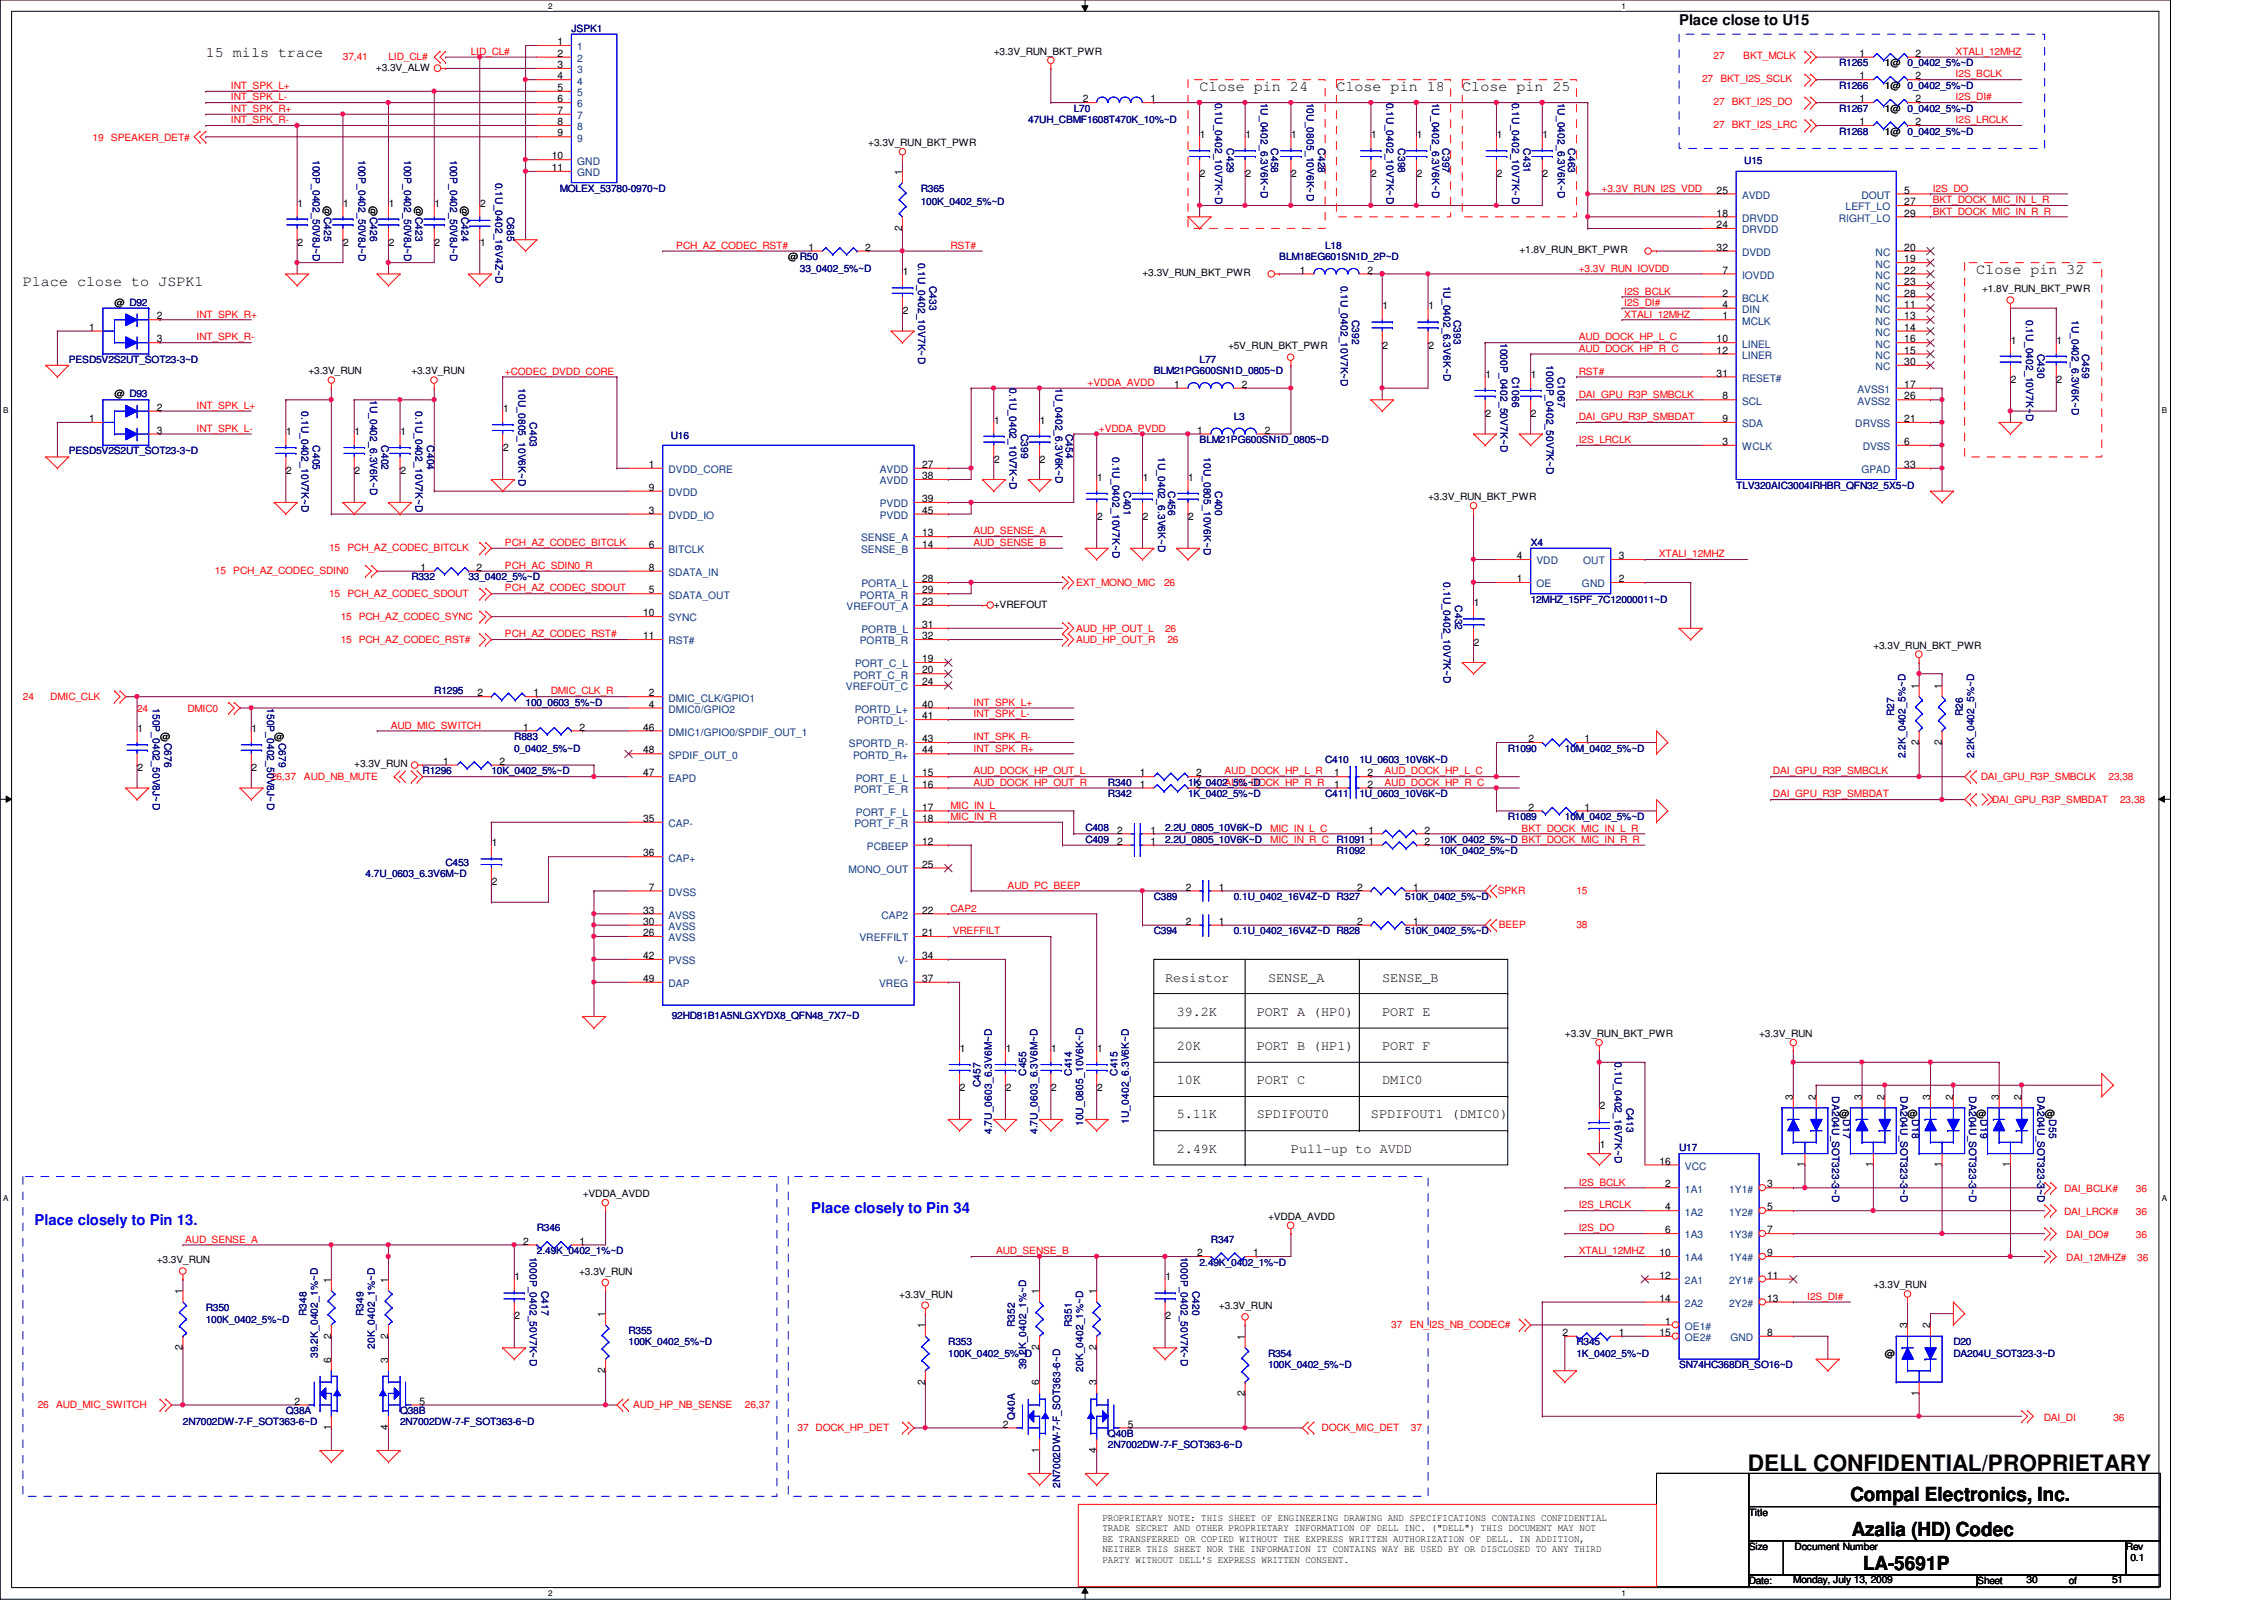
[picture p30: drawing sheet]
<svg xmlns="http://www.w3.org/2000/svg" width="297mm" height="210mm" viewBox="0 0 297 210" stroke-linecap="round" stroke-linejoin="round" font-family="sans-serif">
<defs><g id="words">
<text font-size="3" x="229.3" y="193">DELL CONFIDENTIAL/PROPRIETARY</text>
<g font-size="2.5">
<text x="242.8" y="196.9">Compal Electronics, Inc.</text>
<text x="242.9" y="201.5">Azalia (HD) Codec</text>
<text x="244.4" y="206">LA-5691P</text>
</g>
<g font-size="1.9">
<text x="220.3" y="3.3">Place close to U15</text>
<text x="27" y="7.5">15 mils trace</text>
<text x="157.4" y="12">Close pin 24</text>
<text x="175.3" y="12">Close pin 18</text>
<text x="191.9" y="12">Close pin 25</text>
<text x="259.3" y="36">Close pin 32</text>
<text x="3" y="37.5">Place close to JSPK1</text>
</g>
<g font-size="1.9" fill="#00f">
<text x="4.5" y="160.7">Place closely to Pin 13.</text>
<text x="106.4" y="159.2">Place closely to Pin 34</text>
</g>
<g font-size="1.8">
<text x="152.9" y="128.8">Resistor</text>
<text x="166.4" y="128.8">SENSE_A</text>
<text x="181.4" y="128.8">SENSE_B</text>
<text x="154.4" y="137.8">20K</text>
<text x="154.4" y="133.3">39.2K</text>
<text x="164.9" y="133.3">PORT A (HP0)</text>
<text x="164.9" y="137.8">PORT B (HP1)</text>
<text x="181.4" y="133.3">PORT E</text>
<text x="181.4" y="137.8">PORT F</text>
<text x="154.4" y="142.2">10K</text>
<text x="164.9" y="142.2">PORT C</text>
<text x="181.4" y="142.2">DMIC0</text>
<text x="154.4" y="146.7">5.11K</text>
<text x="164.9" y="146.7">SPDIFOUT0</text>
<text x="179.9" y="146.7">SPDIFOUT1 (DMIC0)</text>
<text x="154.4" y="151.3">2.49K</text>
<text x="169.4" y="151.3">Pull-up to AVDD</text>
</g>
<g font-size="1.4">
<text x="73.1" y="5.9">1</text>
<text x="73.1" y="7.5">2</text>
<text x="73.1" y="8.9">3</text>
<text x="73.1" y="10.4">4</text>
<text x="73.1" y="11.9">5</text>
<text x="244" y="7.5">1</text>
<text x="244" y="10.4">1</text>
<text x="251.3" y="7.5">2</text>
<text x="251.3" y="10.4">2</text>
<text x="73.1" y="13.4">6</text>
<text x="73.1" y="14.9">7</text>
<text x="73.1" y="16.4">8</text>
<text x="73.1" y="17.9">9</text>
<text x="142.1" y="13.4">2</text>
<text x="151" y="13.4">1</text>
<text x="244" y="13.4">1</text>
<text x="244" y="16.4">1</text>
<text x="251.3" y="13.4">2</text>
<text x="251.3" y="16.4">2</text>
<text x="72.4" y="20.9">10</text>
<text x="72.4" y="22.4">11</text>
<text x="118.4" y="22.9" transform="rotate(-90 118.4 22.9)">1</text>
<text x="157.4" y="18.1">1</text>
<text x="157.4" y="23.2">2</text>
<text x="163.4" y="18.1">1</text>
<text x="163.4" y="23.2">2</text>
<text x="169.4" y="18.1">1</text>
<text x="169.4" y="23.2">2</text>
<text x="179.9" y="18.1">1</text>
<text x="179.9" y="23.2">2</text>
<text x="185.9" y="18.1">1</text>
<text x="185.9" y="23.2">2</text>
<text x="196.4" y="18.1">1</text>
<text x="196.4" y="23.2">2</text>
<text x="202.4" y="18.1">1</text>
<text x="202.4" y="23.2">2</text>
<text x="39" y="27.1">1</text>
<text x="45" y="27.1">1</text>
<text x="51" y="27.1">1</text>
<text x="57" y="27.1">1</text>
<text x="63" y="27.1">2</text>
<text x="225.2" y="25.4">25</text>
<text x="225.2" y="29.9">24</text>
<text x="225.2" y="28.4">18</text>
<text x="249.8" y="28.4">29</text>
<text x="249.8" y="26.9">27</text>
<text x="249.8" y="25.4">5</text>
<text x="39" y="32.3">2</text>
<text x="45" y="32.3">2</text>
<text x="51" y="32.3">2</text>
<text x="57" y="32.3">2</text>
<text x="63" y="32.3">1</text>
<text x="106.1" y="32.9">1</text>
<text x="113.5" y="32.9">2</text>
<text x="118.4" y="30.3" transform="rotate(-90 118.4 30.3)">2</text>
<text x="170.6" y="35.9">1</text>
<text x="179.4" y="35.9">2</text>
<text x="225.2" y="32.9">32</text>
<text x="226" y="35.9">7</text>
<text x="249.8" y="32.9">20</text>
<text x="249.8" y="35.9">22</text>
<text x="249.8" y="34.4">19</text>
<text x="20.6" y="41.9">2</text>
<text x="118.4" y="36.1">1</text>
<text x="118.4" y="41.2">2</text>
<text x="181.4" y="40.6">1</text>
<text x="187.4" y="40.6">1</text>
<text x="226" y="38.9">2</text>
<text x="226" y="40.4">4</text>
<text x="226" y="41.9">1</text>
<text x="249.8" y="37.4">23</text>
<text x="249.8" y="40.4">11</text>
<text x="249.8" y="38.9">28</text>
<text x="249.8" y="41.9">13</text>
<text x="11.7" y="43.4">1</text>
<text x="20.6" y="44.9">3</text>
<text x="181.4" y="45.7">2</text>
<text x="187.4" y="45.7">2</text>
<text x="225.2" y="44.9">10</text>
<text x="225.2" y="46.4">12</text>
<text x="249.8" y="47.9">30</text>
<text x="249.8" y="44.9">16</text>
<text x="249.8" y="46.4">15</text>
<text x="249.8" y="43.4">14</text>
<text x="263.8" y="45.1">1</text>
<text x="269.8" y="45.1">1</text>
<text x="20.6" y="53.9">2</text>
<text x="154" y="50.9">1</text>
<text x="162.9" y="50.9">2</text>
<text x="194.9" y="49.6">1</text>
<text x="200.9" y="49.6">1</text>
<text x="225.2" y="49.4">31</text>
<text x="226" y="52.4">8</text>
<text x="249.8" y="52.4">26</text>
<text x="249.8" y="50.9">17</text>
<text x="263.8" y="50.2">2</text>
<text x="269.8" y="50.2">2</text>
<text x="11.7" y="55.4">1</text>
<text x="20.6" y="56.9">3</text>
<text x="37.5" y="57.1">1</text>
<text x="46.5" y="57.1">1</text>
<text x="52.5" y="57.1">1</text>
<text x="66" y="54.1">1</text>
<text x="66" y="59.2">2</text>
<text x="130.4" y="55.6">1</text>
<text x="136.4" y="55.6">1</text>
<text x="157.1" y="56.9">1</text>
<text x="165.9" y="56.9">2</text>
<text x="194.9" y="54.7">2</text>
<text x="200.9" y="54.7">2</text>
<text x="226" y="55.4">9</text>
<text x="226" y="58.4">3</text>
<text x="249.8" y="55.4">21</text>
<text x="249.8" y="58.4">6</text>
<text x="37.5" y="62.2">2</text>
<text x="46.5" y="62.2">2</text>
<text x="52.5" y="62.2">2</text>
<text x="85.1" y="61.4">1</text>
<text x="85.1" y="64.4">9</text>
<text x="121" y="62.9">38</text>
<text x="121" y="61.4">27</text>
<text x="121" y="65.9">39</text>
<text x="130.4" y="60.7">2</text>
<text x="136.4" y="60.7">2</text>
<text x="143.9" y="63.1">1</text>
<text x="149.9" y="63.1">1</text>
<text x="155.9" y="63.1">1</text>
<text x="249.8" y="61.4">33</text>
<text x="85.1" y="67.4">3</text>
<text x="85.1" y="71.9">6</text>
<text x="121" y="71.9">14</text>
<text x="121" y="70.4">13</text>
<text x="121" y="67.4">45</text>
<text x="143.9" y="68.2">2</text>
<text x="149.9" y="68.2">2</text>
<text x="155.9" y="68.2">2</text>
<text x="55.2" y="74.9">1</text>
<text x="62.5" y="74.9">2</text>
<text x="85.1" y="77.9">5</text>
<text x="85.1" y="74.9">8</text>
<text x="121" y="76.4">28</text>
<text x="121" y="77.9">29</text>
<text x="199" y="73.4">4</text>
<text x="199" y="76.4">1</text>
<text x="212.4" y="73.4">3</text>
<text x="212.4" y="76.4">2</text>
<text x="84.4" y="80.9">10</text>
<text x="84.4" y="83.9">11</text>
<text x="121" y="79.4">23</text>
<text x="121" y="82.4">31</text>
<text x="121" y="83.9">32</text>
<text x="193.4" y="79.5">1</text>
<text x="121" y="86.9">19</text>
<text x="121" y="89.9">24</text>
<text x="121" y="88.3">20</text>
<text x="193.4" y="84.7">2</text>
<text x="62.6" y="91.4">2</text>
<text x="68.6" y="95.8">1</text>
<text x="70" y="91.4">1</text>
<text x="76" y="95.8">2</text>
<text x="84.4" y="95.8">46</text>
<text x="85.1" y="91.4">2</text>
<text x="85.1" y="92.8">4</text>
<text x="121" y="92.8">40</text>
<text x="121" y="94.4">41</text>
<text x="251.8" y="90.3" transform="rotate(-90 251.8 90.3)">1</text>
<text x="254.8" y="90.3" transform="rotate(-90 254.8 90.3)">1</text>
<text x="18" y="96.1">1</text>
<text x="18" y="101.2">2</text>
<text x="33" y="96.1">1</text>
<text x="33" y="101.2">2</text>
<text x="58.2" y="100.3">1</text>
<text x="65.5" y="100.3">2</text>
<text x="84.4" y="98.8">48</text>
<text x="84.4" y="101.9">47</text>
<text x="121" y="97.4">43</text>
<text x="121" y="98.8">44</text>
<text x="121" y="101.9">15</text>
<text x="149.6" y="101.9">1</text>
<text x="156.9" y="101.9">2</text>
<text x="175" y="101.9">1</text>
<text x="179.4" y="101.9">2</text>
<text x="200.5" y="97.4">2</text>
<text x="207.9" y="97.4">1</text>
<text x="251.8" y="97.7" transform="rotate(-90 251.8 97.7)">2</text>
<text x="254.8" y="97.7" transform="rotate(-90 254.8 97.7)">2</text>
<text x="84.4" y="107.8">35</text>
<text x="121" y="103.3">16</text>
<text x="121" y="107.8">18</text>
<text x="121" y="106.3">17</text>
<text x="149.6" y="103.3">1</text>
<text x="156.9" y="103.3">2</text>
<text x="175" y="103.3">1</text>
<text x="179.4" y="103.3">2</text>
<text x="200.5" y="106.3">2</text>
<text x="207.9" y="106.3">1</text>
<text x="64.5" y="111">1</text>
<text x="84.4" y="112.4">36</text>
<text x="121" y="110.8">12</text>
<text x="121" y="113.8">25</text>
<text x="146.6" y="110.8">2</text>
<text x="146.6" y="109.3">2</text>
<text x="151" y="110.8">1</text>
<text x="151" y="109.3">1</text>
<text x="179.5" y="110.8">1</text>
<text x="179.5" y="109.3">1</text>
<text x="186.9" y="110.8">2</text>
<text x="186.9" y="109.3">2</text>
<text x="64.5" y="116.2">2</text>
<text x="84.4" y="119.8">33</text>
<text x="85.1" y="116.8">7</text>
<text x="121" y="119.8">22</text>
<text x="155.6" y="116.8">2</text>
<text x="159.9" y="116.8">1</text>
<text x="178.1" y="116.8">2</text>
<text x="185.4" y="116.8">1</text>
<text x="84.4" y="122.8">26</text>
<text x="84.4" y="125.8">42</text>
<text x="84.4" y="121.3">30</text>
<text x="121" y="125.8">34</text>
<text x="121" y="122.8">21</text>
<text x="155.6" y="121.3">2</text>
<text x="159.9" y="121.3">1</text>
<text x="178.1" y="121.3">2</text>
<text x="185.4" y="121.3">1</text>
<text x="84.4" y="128.8">49</text>
<text x="121" y="128.8">37</text>
<text x="125.9" y="138">1</text>
<text x="125.9" y="143.1">2</text>
<text x="131.9" y="138">1</text>
<text x="131.9" y="143.1">2</text>
<text x="137.9" y="138">1</text>
<text x="137.9" y="143.1">2</text>
<text x="143.9" y="138">1</text>
<text x="143.9" y="143.1">2</text>
<text x="209.9" y="145.5">2</text>
<text x="235.2" y="144.3" transform="rotate(-90 235.2 144.3)">3</text>
<text x="238.2" y="144.3" transform="rotate(-90 238.2 144.3)">2</text>
<text x="244.3" y="144.3" transform="rotate(-90 244.3 144.3)">3</text>
<text x="247.3" y="144.3" transform="rotate(-90 247.3 144.3)">2</text>
<text x="253.2" y="144.3" transform="rotate(-90 253.2 144.3)">3</text>
<text x="256.2" y="144.3" transform="rotate(-90 256.2 144.3)">2</text>
<text x="262.3" y="144.3" transform="rotate(-90 262.3 144.3)">3</text>
<text x="265.2" y="144.3" transform="rotate(-90 265.2 144.3)">2</text>
<text x="209.9" y="150.6">1</text>
<text x="217.7" y="152.8">16</text>
<text x="218.5" y="155.8">2</text>
<text x="231.9" y="155.8">3</text>
<text x="236.8" y="153.2" transform="rotate(-90 236.8 153.2)">1</text>
<text x="245.7" y="153.2" transform="rotate(-90 245.7 153.2)">1</text>
<text x="254.8" y="153.2" transform="rotate(-90 254.8 153.2)">1</text>
<text x="263.7" y="153.2" transform="rotate(-90 263.7 153.2)">1</text>
<text x="218.5" y="158.8">4</text>
<text x="218.5" y="161.8">6</text>
<text x="231.9" y="161.8">7</text>
<text x="231.9" y="158.8">5</text>
<text x="67.5" y="168">1</text>
<text x="68.6" y="163.3">2</text>
<text x="76" y="163.3">1</text>
<text x="152.9" y="168">1</text>
<text x="157.1" y="164.8">2</text>
<text x="164.4" y="164.8">1</text>
<text x="217.7" y="164.8">10</text>
<text x="217.7" y="167.8">12</text>
<text x="231.9" y="167.8">11</text>
<text x="231.9" y="164.8">9</text>
<text x="24" y="169.8" transform="rotate(-90 24 169.8)">1</text>
<text x="43.4" y="168.3" transform="rotate(-90 43.4 168.3)">1</text>
<text x="50.9" y="168.3" transform="rotate(-90 50.9 168.3)">1</text>
<text x="67.5" y="173.1">2</text>
<text x="79.4" y="172.8" transform="rotate(-90 79.4 172.8)">1</text>
<text x="136.4" y="169.8" transform="rotate(-90 136.4 169.8)">1</text>
<text x="143.8" y="169.8" transform="rotate(-90 143.8 169.8)">1</text>
<text x="152.9" y="173.1">2</text>
<text x="217.7" y="170.8">14</text>
<text x="218.5" y="173.8">1</text>
<text x="231.9" y="170.8">13</text>
<text x="24" y="177.1" transform="rotate(-90 24 177.1)">2</text>
<text x="43.4" y="178.8" transform="rotate(-90 43.4 178.8)">6</text>
<text x="43.4" y="175.6" transform="rotate(-90 43.4 175.6)">2</text>
<text x="50.9" y="178.8" transform="rotate(-90 50.9 178.8)">3</text>
<text x="50.9" y="175.6" transform="rotate(-90 50.9 175.6)">2</text>
<text x="121.4" y="174.2" transform="rotate(-90 121.4 174.2)">1</text>
<text x="136.4" y="177.1" transform="rotate(-90 136.4 177.1)">2</text>
<text x="143.8" y="177.1" transform="rotate(-90 143.8 177.1)">2</text>
<text x="163.3" y="175.8" transform="rotate(-90 163.3 175.8)">1</text>
<text x="205" y="175.3">2</text>
<text x="212.4" y="175.3">1</text>
<text x="217.7" y="175.3">15</text>
<text x="231.9" y="175.3">8</text>
<text x="250.2" y="174.2" transform="rotate(-90 250.2 174.2)">3</text>
<text x="253.2" y="174.2" transform="rotate(-90 253.2 174.2)">2</text>
<text x="38.6" y="184.3">2</text>
<text x="55" y="184.3">5</text>
<text x="79.4" y="180.1" transform="rotate(-90 79.4 180.1)">2</text>
<text x="121.4" y="181.7" transform="rotate(-90 121.4 181.7)">2</text>
<text x="136.4" y="181.7" transform="rotate(-90 136.4 181.7)">6</text>
<text x="143.8" y="181.7" transform="rotate(-90 143.8 181.7)">3</text>
<text x="163.3" y="183.1" transform="rotate(-90 163.3 183.1)">2</text>
<text x="251.8" y="183.1" transform="rotate(-90 251.8 183.1)">1</text>
<text x="43.4" y="187.6" transform="rotate(-90 43.4 187.6)">1</text>
<text x="50.9" y="187.6" transform="rotate(-90 50.9 187.6)">4</text>
<text x="131.6" y="187.3">2</text>
<text x="136.4" y="190.6" transform="rotate(-90 136.4 190.6)">1</text>
<text x="143.8" y="190.6" transform="rotate(-90 143.8 190.6)">4</text>
<text x="148" y="187.3">5</text>
</g>
<g font-size="1.4" fill="#004080">
<text x="75.7" y="6.6">1</text>
<text x="75.7" y="8.1">2</text>
<text x="75.7" y="9.6">3</text>
<text x="75.7" y="11.1">4</text>
<text x="75.7" y="12.6">5</text>
<text x="75.7" y="14.1">6</text>
<text x="75.7" y="15.6">7</text>
<text x="75.7" y="17.1">8</text>
<text x="75.7" y="21.6">GND</text>
<text x="75.7" y="23.1">GND</text>
<text x="75.7" y="18.6">9</text>
<text x="228.6" y="26.1">AVDD</text>
<text x="228.6" y="29.1">DRVDD</text>
<text x="241.3" y="29.1">RIGHT_LO</text>
<text x="242.1" y="27.6">LEFT_LO</text>
<text x="244.2" y="26.1">DOUT</text>
<text x="228.6" y="30.6">DRVDD</text>
<text x="228.6" y="33.6">DVDD</text>
<text x="246.1" y="33.6">NC</text>
<text x="246.1" y="35.1">NC</text>
<text x="228.6" y="39.6">BCLK</text>
<text x="228.6" y="36.6">IOVDD</text>
<text x="228.6" y="41.1">DIN</text>
<text x="246.1" y="38.1">NC</text>
<text x="246.1" y="41.1">NC</text>
<text x="246.1" y="39.6">NC</text>
<text x="246.1" y="36.6">NC</text>
<text x="228.6" y="45.6">LINEL</text>
<text x="228.6" y="47.1">LINER</text>
<text x="228.6" y="42.6">MCLK</text>
<text x="246.1" y="42.6">NC</text>
<text x="246.1" y="45.6">NC</text>
<text x="246.1" y="47.1">NC</text>
<text x="246.1" y="44.1">NC</text>
<text x="228.6" y="50.1">RESET#</text>
<text x="228.6" y="53.1">SCL</text>
<text x="243.7" y="53.1">AVSS2</text>
<text x="243.7" y="51.6">AVSS1</text>
<text x="246.1" y="48.6">NC</text>
<text x="228.6" y="56">SDA</text>
<text x="228.6" y="59.1">WCLK</text>
<text x="243.4" y="56">DRVSS</text>
<text x="244.4" y="59.1">DVSS</text>
<text x="87.7" y="62.1">DVDD_CORE</text>
<text x="87.7" y="65.1">DVDD</text>
<text x="115.4" y="63.5">AVDD</text>
<text x="115.4" y="62.1">AVDD</text>
<text x="244.2" y="62.1">GPAD</text>
<text x="87.7" y="68.1">DVDD_IO</text>
<text x="113" y="71">SENSE_A</text>
<text x="115.4" y="68.1">PVDD</text>
<text x="115.4" y="66.5">PVDD</text>
<text x="87.7" y="72.6">BITCLK</text>
<text x="87.7" y="75.6">SDATA_IN</text>
<text x="113" y="72.6">SENSE_B</text>
<text x="113" y="77">PORTA_L</text>
<text x="201.6" y="74">VDD</text>
<text x="201.6" y="77">OE</text>
<text x="207.6" y="77">GND</text>
<text x="207.7" y="74">OUT</text>
<text x="87.7" y="78.5">SDATA_OUT</text>
<text x="87.7" y="81.5">SYNC</text>
<text x="111.1" y="80.1">VREFOUT_A</text>
<text x="112.8" y="78.5">PORTA_R</text>
<text x="113" y="83.1">PORTB_L</text>
<text x="87.7" y="84.5">RST#</text>
<text x="112" y="89">PORT_C_R</text>
<text x="112.2" y="87.5">PORT_C_L</text>
<text x="112.8" y="84.5">PORTB_R</text>
<text x="87.7" y="92">DMIC_CLK/GPIO1</text>
<text x="87.7" y="93.5">DMIC0/GPIO2</text>
<text x="111" y="90.6">VREFOUT_C</text>
<text x="112.1" y="93.5">PORTD_L+</text>
<text x="112.5" y="95">PORTD_L-</text>
<text x="87.7" y="96.5">DMIC1/GPIO0/SPDIF_OUT_1</text>
<text x="87.7" y="99.5">SPDIF_OUT_0</text>
<text x="111.4" y="98">SPORTD_R-</text>
<text x="111.9" y="99.5">PORTD_R+</text>
<text x="87.7" y="102.5">EAPD</text>
<text x="112.1" y="104">PORT_E_R</text>
<text x="112.3" y="102.5">PORT_E_L</text>
<text x="112.3" y="107">PORT_F_L</text>
<text x="87.7" y="108.5">CAP-</text>
<text x="87.7" y="113">CAP+</text>
<text x="112.1" y="108.5">PORT_F_R</text>
<text x="113.7" y="111.5">PCBEEP</text>
<text x="87.7" y="117.5">DVSS</text>
<text x="111.3" y="114.5">MONO_OUT</text>
<text x="87.7" y="123.5">AVSS</text>
<text x="87.7" y="120.5">AVSS</text>
<text x="87.7" y="122">AVSS</text>
<text x="112.8" y="123.5">VREFFILT</text>
<text x="115.7" y="120.5">CAP2</text>
<text x="87.7" y="126.5">PVSS</text>
<text x="87.7" y="129.5">DAP</text>
<text x="115.4" y="129.5">VREG</text>
<text x="117.8" y="126.5">V-</text>
<text x="221.1" y="153.5">VCC</text>
<text x="221.1" y="156.5">1A1</text>
<text x="221.1" y="159.5">1A2</text>
<text x="226.9" y="159.5">1Y2#</text>
<text x="226.9" y="156.5">1Y1#</text>
<text x="221.1" y="162.5">1A3</text>
<text x="221.1" y="165.5">1A4</text>
<text x="226.9" y="165.5">1Y4#</text>
<text x="226.9" y="162.5">1Y3#</text>
<text x="221.1" y="171.4">2A2</text>
<text x="221.1" y="168.4">2A1</text>
<text x="226.9" y="171.4">2Y2#</text>
<text x="226.9" y="168.4">2Y1#</text>
<text x="221.1" y="174.5">OE1#</text>
<text x="221.1" y="175.9">OE2#</text>
<text x="227" y="175.9">GND</text>
</g>
<g font-size="1.3" fill="#000080">
<text x="75" y="4.1">JSPK1</text>
<text x="241.3" y="8.7">R1265</text>
<text x="241.3" y="11.6">R1266</text>
<text x="134.9" y="16.2">47UH_CBMF1608T470K_10%~D</text>
<text x="140.9" y="14.6">L70</text>
<text x="159.4" y="13.5" transform="rotate(90 159.4 13.5)">0.1U_0402_10V7K~D</text>
<text x="165.4" y="13.5" transform="rotate(90 165.4 13.5)">1U_0402_6.3V6K~D</text>
<text x="171.4" y="13.5" transform="rotate(90 171.4 13.5)">10U_0805_10V6K~D</text>
<text x="181.9" y="13.5" transform="rotate(90 181.9 13.5)">0.1U_0402_10V7K~D</text>
<text x="187.9" y="13.5" transform="rotate(90 187.9 13.5)">1U_0402_6.3V6K~D</text>
<text x="198.4" y="13.5" transform="rotate(90 198.4 13.5)">0.1U_0402_10V7K~D</text>
<text x="204.4" y="13.5" transform="rotate(90 204.4 13.5)">1U_0402_6.3V6K~D</text>
<text x="241.3" y="14.6">R1267</text>
<text x="241.3" y="17.7">R1268</text>
<text x="41.1" y="21" transform="rotate(90 41.1 21)">100P_0402_50V8J~D</text>
<text x="47" y="21" transform="rotate(90 47 21)">100P_0402_50V8J~D</text>
<text x="53" y="21" transform="rotate(90 53 21)">100P_0402_50V8J~D</text>
<text x="59.1" y="21" transform="rotate(90 59.1 21)">100P_0402_50V8J~D</text>
<text x="65" y="24" transform="rotate(90 65 24)">0.1U_0402_16V4Z~D</text>
<text x="160.9" y="19.5" transform="rotate(90 160.9 19.5)">C429</text>
<text x="166.8" y="19.5" transform="rotate(90 166.8 19.5)">C458</text>
<text x="172.9" y="19.5" transform="rotate(90 172.9 19.5)">C428</text>
<text x="183.4" y="19.5" transform="rotate(90 183.4 19.5)">C398</text>
<text x="189.3" y="19.5" transform="rotate(90 189.3 19.5)">C397</text>
<text x="199.9" y="19.5" transform="rotate(90 199.9 19.5)">C431</text>
<text x="205.7" y="19.5" transform="rotate(90 205.7 19.5)">C463</text>
<text x="228.9" y="21.5">U15</text>
<text x="66.5" y="28.4" transform="rotate(90 66.5 28.4)">C685</text>
<text x="73.4" y="25.1">MOLEX_53780-0970~D</text>
<text x="120.8" y="25.1">R365</text>
<text x="120.8" y="26.9">100K_0402_5%~D</text>
<text x="104.9" y="35.6">33_0402_5%~D</text>
<text x="120.5" y="34.5" transform="rotate(90 120.5 34.5)">0.1U_0402_10V7K~D</text>
<text x="167.8" y="34.1">BLM18EG601SN1D_2P~D</text>
<text x="173.9" y="32.6">L18</text>
<text x="122" y="37.5" transform="rotate(90 122 37.5)">C433</text>
<text x="175.9" y="37.5" transform="rotate(90 175.9 37.5)">0.1U_0402_10V7K~D</text>
<text x="177.4" y="42" transform="rotate(90 177.4 42)">C392</text>
<text x="189.4" y="37.5" transform="rotate(90 189.4 37.5)">1U_0402_6.3V6K~D</text>
<text x="190.8" y="42" transform="rotate(90 190.8 42)">C393</text>
<text x="265.8" y="42" transform="rotate(90 265.8 42)">0.1U_0402_10V7K~D</text>
<text x="271.8" y="42" transform="rotate(90 271.8 42)">1U_0402_6.3V6K~D</text>
<text x="9" y="47.6">PESD5V2S2UT_SOT23-3~D</text>
<text x="157.4" y="47.6">L77</text>
<text x="196.9" y="45" transform="rotate(90 196.9 45)">1000P_0402_50V7K~D</text>
<text x="202.9" y="47.9" transform="rotate(90 202.9 47.9)">1000P_0402_50V7K~D</text>
<text x="267.3" y="46.4" transform="rotate(90 267.3 46.4)">C430</text>
<text x="273.2" y="46.4" transform="rotate(90 273.2 46.4)">C459</text>
<text x="39.5" y="53.9" transform="rotate(90 39.5 53.9)">0.1U_0402_10V7K~D</text>
<text x="48.6" y="52.5" transform="rotate(90 48.6 52.5)">1U_0402_6.3V6K~D</text>
<text x="54.5" y="53.9" transform="rotate(90 54.5 53.9)">0.1U_0402_10V7K~D</text>
<text x="68" y="50.9" transform="rotate(90 68 50.9)">10U_0805_10V6K~D</text>
<text x="132.5" y="50.9" transform="rotate(90 132.5 50.9)">0.1U_0402_10V7K~D</text>
<text x="138.5" y="50.9" transform="rotate(90 138.5 50.9)">1U_0402_6.3V6K~D</text>
<text x="151.4" y="49.1">BLM21PG600SN1D_0805~D</text>
<text x="198.4" y="49.4" transform="rotate(90 198.4 49.4)">C1066</text>
<text x="204.4" y="49.4" transform="rotate(90 204.4 49.4)">C1067</text>
<text x="9" y="59.6">PESD5V2S2UT_SOT23-3~D</text>
<text x="41.1" y="58.4" transform="rotate(90 41.1 58.4)">C405</text>
<text x="50" y="58.4" transform="rotate(90 50 58.4)">C402</text>
<text x="56" y="58.4" transform="rotate(90 56 58.4)">C404</text>
<text x="69.5" y="55.4" transform="rotate(90 69.5 55.4)">C403</text>
<text x="88" y="57.5">U16</text>
<text x="134" y="56.9" transform="rotate(90 134 56.9)">C399</text>
<text x="139.8" y="56.9" transform="rotate(90 139.8 56.9)">C454</text>
<text x="146" y="59.9" transform="rotate(90 146 59.9)">0.1U_0402_10V7K~D</text>
<text x="151.9" y="59.9" transform="rotate(90 151.9 59.9)">1U_0402_6.3V6K~D</text>
<text x="157.4" y="58.1">BLM21PG600SN1D_0805~D</text>
<text x="157.9" y="59.9" transform="rotate(90 157.9 59.9)">10U_0805_10V6K~D</text>
<text x="161.9" y="55.1">L3</text>
<text x="147.4" y="64.4" transform="rotate(90 147.4 64.4)">C401</text>
<text x="153.3" y="64.4" transform="rotate(90 153.3 64.4)">C456</text>
<text x="159.4" y="64.4" transform="rotate(90 159.4 64.4)">C400</text>
<text x="227.8" y="64.1">TLV320AIC3004IRHBR_QFN32_5X5~D</text>
<text x="200.8" y="71.6">X4</text>
<text x="54" y="76.1">R332</text>
<text x="61.5" y="76.1">33_0402_5%~D</text>
<text x="189.4" y="76.4" transform="rotate(90 189.4 76.4)">0.1U_0402_10V7K~D</text>
<text x="190.9" y="79.4" transform="rotate(90 190.9 79.4)">C432</text>
<text x="200.8" y="79.1">12MHZ_15PF_7C12000011~D</text>
<text x="20.1" y="92.9" transform="rotate(90 20.1 92.9)">150P_0402_50V8J~D</text>
<text x="35" y="92.9" transform="rotate(90 35 92.9)">150P_0402_50V8J~D</text>
<text x="57" y="91.1">R1295</text>
<text x="69" y="92.6">100_0603_5%~D</text>
<text x="248.5" y="93.9" transform="rotate(-90 248.5 93.9)">R27</text>
<text x="257.5" y="93.9" transform="rotate(-90 257.5 93.9)">R26</text>
<text x="21.6" y="97.4" transform="rotate(90 21.6 97.4)">C676</text>
<text x="36.6" y="97.4" transform="rotate(90 36.6 97.4)">C679</text>
<text x="55.5" y="101.6">R1296</text>
<text x="64.5" y="101.6">10K_0402_5%~D</text>
<text x="67.5" y="97.1">R883</text>
<text x="67.5" y="98.6">0_0402_5%~D</text>
<text x="173.9" y="100.1">C410</text>
<text x="178.3" y="100.1">1U_0603_10V6K~D</text>
<text x="197.8" y="98.6">R1090</text>
<text x="205.3" y="98.6">10M_0402_5%~D</text>
<text x="250" y="99.5" transform="rotate(-90 250 99.5)">2.2K_0402_5%~D</text>
<text x="259" y="99.5" transform="rotate(-90 259 99.5)">2.2K_0402_5%~D</text>
<text x="145.4" y="104.6">R342</text>
<text x="145.4" y="103.1">R340</text>
<text x="155.9" y="104.6">1K_0402_5%~D</text>
<text x="155.9" y="103.1">1K_0402_5%~D</text>
<text x="173.9" y="104.6">C411</text>
<text x="178.3" y="104.6">1U_0603_10V6K~D</text>
<text x="197.8" y="107.6">R1089</text>
<text x="205.3" y="107.6">10M_0402_5%~D</text>
<text x="58.5" y="113.6">C453</text>
<text x="142.4" y="110.6">C409</text>
<text x="142.4" y="109.1">C408</text>
<text x="152.9" y="110.6">2.2U_0805_10V6K~D</text>
<text x="152.9" y="109.1">2.2U_0805_10V6K~D</text>
<text x="175.3" y="112.1">R1092</text>
<text x="175.3" y="110.6">R1091</text>
<text x="188.8" y="112.1">10K_0402_5%~D</text>
<text x="188.8" y="110.6">10K_0402_5%~D BKT_DOCK_MIC_IN_R_R</text>
<text x="48" y="115.1">4.7U_0603_6.3V6M~D</text>
<text x="151.4" y="118.1">C389</text>
<text x="161.9" y="118.1">0.1U_0402_16V4Z~D R327</text>
<text x="184.4" y="118.1">510K_0402_5%~D</text>
<text x="151.4" y="122.6">C394</text>
<text x="161.9" y="122.6">0.1U_0402_16V4Z~D R828</text>
<text x="184.4" y="122.6">510K_0402_5%~D</text>
<text x="88.1" y="133.6">92HD81B1A5NLGXYDX8_QFN48_7X7~D</text>
<text x="128.6" y="142.7" transform="rotate(-90 128.6 142.7)">C457</text>
<text x="134.6" y="141.1" transform="rotate(-90 134.6 141.1)">C455</text>
<text x="140.6" y="141.1" transform="rotate(-90 140.6 141.1)">C414</text>
<text x="146.6" y="141.1" transform="rotate(-90 146.6 141.1)">C415</text>
<text x="211.9" y="139.4" transform="rotate(90 211.9 139.4)">0.1U_0402_16V7K~D</text>
<text x="240.4" y="143.8" transform="rotate(90 240.4 143.8)">DA204U_SOT323-3~D</text>
<text x="249.3" y="143.8" transform="rotate(90 249.3 143.8)">DA204U_SOT323-3~D</text>
<text x="258.4" y="143.8" transform="rotate(90 258.4 143.8)">DA204U_SOT323-3~D</text>
<text x="267.3" y="143.8" transform="rotate(90 267.3 143.8)">DA204U_SOT323-3~D</text>
<text x="130.1" y="148.8" transform="rotate(-90 130.1 148.8)">4.7U_0603_6.3V6M~D</text>
<text x="136.1" y="148.8" transform="rotate(-90 136.1 148.8)">4.7U_0603_6.3V6M~D</text>
<text x="142.1" y="147.7" transform="rotate(-90 142.1 147.7)">10U_0805_10V6K~D</text>
<text x="148.1" y="147.4" transform="rotate(-90 148.1 147.4)">1U_0402_6.3V6K~D</text>
<text x="213.4" y="145.3" transform="rotate(90 213.4 145.3)">C413</text>
<text x="241.8" y="146.9" transform="rotate(90 241.8 146.9)">D17</text>
<text x="250.9" y="146.9" transform="rotate(90 250.9 146.9)">D18</text>
<text x="259.8" y="146.9" transform="rotate(90 259.8 146.9)">D19</text>
<text x="268.9" y="146.9" transform="rotate(90 268.9 146.9)">D55</text>
<text x="220.3" y="151">U17</text>
<text x="70.4" y="161.5">R346</text>
<text x="69.5" y="164.8" transform="rotate(90 69.5 164.8)">1000P_0402_50V7K~D</text>
<text x="70.4" y="164.5">2.49K_0402_1%~D</text>
<text x="154.9" y="164.8" transform="rotate(90 154.9 164.8)">1000P_0402_50V7K~D</text>
<text x="157.4" y="166">2.49K_0402_1%~D</text>
<text x="158.9" y="163">R347</text>
<text x="27" y="172">R350</text>
<text x="27" y="173.5">100K_0402_5%~D</text>
<text x="40.2" y="172.6" transform="rotate(-90 40.2 172.6)">R348</text>
<text x="47.7" y="172.6" transform="rotate(-90 47.7 172.6)">R349</text>
<text x="71" y="169.3" transform="rotate(90 71 169.3)">C417</text>
<text x="156.5" y="169.3" transform="rotate(90 156.5 169.3)">C420</text>
<text x="41.7" y="178.2" transform="rotate(-90 41.7 178.2)">39.2K_0402_1%~D</text>
<text x="49.2" y="177" transform="rotate(-90 49.2 177)">20K_0402_1%~D</text>
<text x="82.5" y="175">R355</text>
<text x="82.5" y="176.5">100K_0402_5%~D</text>
<text x="124.4" y="176.5">R353</text>
<text x="124.4" y="178">100K_0402_5%~D</text>
<text x="133.1" y="174.1" transform="rotate(-90 133.1 174.1)">R352</text>
<text x="134.6" y="179.7" transform="rotate(-90 134.6 179.7)">39.2K_0402_1%~D</text>
<text x="140.6" y="174.1" transform="rotate(-90 140.6 174.1)">R351</text>
<text x="142.1" y="180" transform="rotate(-90 142.1 180)">20K_0402_1%~D</text>
<text x="166.4" y="178">R354</text>
<text x="166.4" y="179.5">100K_0402_5%~D</text>
<text x="206.8" y="176.5">R345</text>
<text x="206.8" y="178">1K_0402_5%~D</text>
<text x="220.3" y="179.5">SN74HC368DR_SO16~D</text>
<text x="256.3" y="176.5">D20</text>
<text x="256.3" y="178">DA204U_SOT323-3~D</text>
<text x="37.5" y="185.5">Q38A</text>
<text x="52.5" y="185.5">Q38B</text>
<text x="24" y="187">2N7002DW-7-F_SOT363-6~D</text>
<text x="52.5" y="187">2N7002DW-7-F_SOT363-6~D</text>
<text x="133.1" y="186.3" transform="rotate(-90 133.1 186.3)">Q40A</text>
<text x="145.4" y="188.5">Q40B</text>
<text x="145.4" y="190">2N7002DW-7-F_SOT363-6~D</text>
<text x="139.1" y="195.2" transform="rotate(-90 139.1 195.2)">2N7002DW-7-F_SOT363-6~D</text>
</g>
<g font-size="1.3" fill="#f00">
<text x="30.3" y="11.7">INT_SPK_L+</text>
<text x="45" y="7.9">37,41</text>
<text x="51" y="7.9">LID_CL#</text>
<text x="61.8" y="7.2">LID_CL#</text>
<text x="223.3" y="10.8">27</text>
<text x="224.8" y="7.7">27</text>
<text x="225.7" y="10.8">BKT_I2S_SCLK</text>
<text x="228.7" y="7.7">BKT_MCLK</text>
<text x="256.6" y="7.2">XTALI_12MHZ</text>
<text x="256.6" y="10.2">I2S_BCLK</text>
<text x="30.3" y="14.7">INT_SPK_R+</text>
<text x="30.3" y="16.2">INT_SPK_R-</text>
<text x="30.3" y="13.2">INT_SPK_L-</text>
<text x="224.8" y="13.8">27 BKT_I2S_DO</text>
<text x="224.8" y="16.8">27 BKT_I2S_LRC</text>
<text x="256.6" y="13.2">I2S_DI#</text>
<text x="256.6" y="16.2">I2S_LRCLK</text>
<text x="12.1" y="18.5">19</text>
<text x="14.6" y="18.5">SPEAKER_DET#</text>
<text x="210.1" y="25.1">+3.3V_RUN_I2S_VDD</text>
<text x="253.6" y="25.1">I2S_DO</text>
<text x="253.6" y="28.2">BKT_DOCK_MIC_IN_R_R</text>
<text x="253.6" y="26.7">BKT_DOCK_MIC_IN_L_R</text>
<text x="88.7" y="32.6">PCH_AZ_CODEC_RST#</text>
<text x="124.7" y="32.6">RST#</text>
<text x="207.1" y="35.6">+3.3V_RUN_IOVDD</text>
<text x="25.8" y="41.7">INT_SPK_R+</text>
<text x="213.1" y="38.7">I2S_BCLK</text>
<text x="213.1" y="40.1">I2S_DI#</text>
<text x="213.1" y="41.7">XTALI_12MHZ</text>
<text x="25.8" y="44.7">INT_SPK_R-</text>
<text x="207.1" y="44.7">AUD_DOCK_HP_L_C</text>
<text x="207.1" y="46.1">AUD_DOCK_HP_R_C</text>
<text x="25.8" y="53.6">INT_SPK_L+</text>
<text x="66.2" y="49.1">+CODEC_DVDD_CORE</text>
<text x="142.7" y="50.6">+VDDA_AVDD</text>
<text x="207.1" y="52.2">DAI_GPU_R3P_SMBCLK</text>
<text x="207.1" y="49.1">RST#</text>
<text x="25.8" y="56.6">INT_SPK_L-</text>
<text x="144.2" y="56.6">+VDDA_PVDD</text>
<text x="207.1" y="58.1">I2S_LRCLK</text>
<text x="207.1" y="55.1">DAI_GPU_R3P_SMBDAT</text>
<text x="66.2" y="71.6">PCH_AZ_CODEC_BITCLK</text>
<text x="127.7" y="70.1">AUD_SENSE_A</text>
<text x="127.7" y="71.6">AUD_SENSE_B</text>
<text x="28.2" y="75.4">15</text>
<text x="30.6" y="75.4">PCH_AZ_CODEC_SDIN0</text>
<text x="43.2" y="72.3">15</text>
<text x="45.6" y="72.3">PCH_AZ_CODEC_BITCLK</text>
<text x="66.2" y="74.6">PCH_AC_SDIN0_R</text>
<text x="66.2" y="77.6">PCH_AZ_CODEC_SDOUT</text>
<text x="141.2" y="76.8">EXT_MONO_MIC</text>
<text x="152.7" y="76.8">26</text>
<text x="217.6" y="73.1">XTALI_12MHZ</text>
<text x="43.2" y="78.4">15</text>
<text x="44.7" y="81.4">15 PCH_AZ_CODEC_SYNC</text>
<text x="45.6" y="78.4">PCH_AZ_CODEC_SDOUT</text>
<text x="66.2" y="83.6">PCH_AZ_CODEC_RST#</text>
<text x="141.2" y="82.8">AUD_HP_OUT_L</text>
<text x="152.9" y="82.8">26</text>
<text x="44.7" y="84.3">15 PCH_AZ_CODEC_RST#</text>
<text x="141.2" y="84.3">AUD_HP_OUT_R</text>
<text x="153.2" y="84.3">26</text>
<text x="3" y="91.8">24</text>
<text x="6.6" y="91.8">DMIC_CLK</text>
<text x="18" y="93.3">24</text>
<text x="24.6" y="93.3">DMIC0</text>
<text x="51.3" y="95.6">AUD_MIC_SWITCH</text>
<text x="72.3" y="91.1">DMIC_CLK_R</text>
<text x="127.7" y="94.1">INT_SPK_L-</text>
<text x="127.7" y="92.6">INT_SPK_L+</text>
<text x="127.7" y="101.6">AUD_DOCK_HP_OUT_L</text>
<text x="127.7" y="97.1">INT_SPK_R-</text>
<text x="127.7" y="98.6">INT_SPK_R+</text>
<text x="160.7" y="101.6">AUD_DOCK_HP_L_R</text>
<text x="181.6" y="101.6">AUD_DOCK_HP_L_C</text>
<text x="232.6" y="101.6">DAI_GPU_R3P_SMBCLK</text>
<text x="35.6" y="102.3">26,37</text>
<text x="39.9" y="102.3">AUD_NB_MUTE</text>
<text x="124.7" y="106.1">MIC_IN_L</text>
<text x="124.7" y="107.6">MIC_IN_R</text>
<text x="127.7" y="103.1">AUD_DOCK_HP_OUT_R</text>
<text x="160.7" y="103.1">AUD_DOCK_HP_R_R</text>
<text x="181.6" y="103.1">AUD_DOCK_HP_R_C</text>
<text x="232.6" y="104.6">DAI_GPU_R3P_SMBDAT</text>
<text x="259.9" y="102.3">DAI_GPU_R3P_SMBCLK</text>
<text x="261.4" y="105.3">DAI_GPU_R3P_SMBDAT</text>
<text x="276.6" y="102.3">23,38</text>
<text x="278.2" y="105.3">23,38</text>
<text x="166.7" y="110.6">MIC_IN_R_C</text>
<text x="166.7" y="109.1">MIC_IN_L_C</text>
<text x="199.6" y="109.1">BKT_DOCK_MIC_IN_L_R</text>
<text x="124.7" y="119.6">CAP2</text>
<text x="132.2" y="116.6">AUD_PC_BEEP</text>
<text x="196.5" y="117.3">SPKR</text>
<text x="206.8" y="117.3">15</text>
<text x="125" y="122.6">VREFFILT</text>
<text x="196.6" y="121.8">BEEP</text>
<text x="206.8" y="121.8">38</text>
<text x="207.1" y="155.5">I2S_BCLK</text>
<text x="207.1" y="158.5">I2S_LRCLK</text>
<text x="207.1" y="161.5">I2S_DO</text>
<text x="270.8" y="159.4">DAI_LRCK#</text>
<text x="270.8" y="156.4">DAI_BCLK#</text>
<text x="280.2" y="159.4">36</text>
<text x="280.2" y="156.4">36</text>
<text x="24.3" y="163">AUD_SENSE_A</text>
<text x="130.7" y="164.5">AUD_SENSE_B</text>
<text x="207.1" y="164.5">XTALI_12MHZ</text>
<text x="271.1" y="165.4">DAI_12MHZ#</text>
<text x="271.1" y="162.4">DAI_DO#</text>
<text x="280.2" y="162.4">36</text>
<text x="280.4" y="165.4">36</text>
<text x="237.1" y="170.5">I2S_DI#</text>
<text x="182.5" y="174.2">37</text>
<text x="185" y="174.2">EN_I2S_NB_CODEC#</text>
<text x="4.9" y="184.7">26</text>
<text x="7.4" y="184.7">AUD_MIC_SWITCH</text>
<text x="83.1" y="184.7">AUD_HP_NB_SENSE</text>
<text x="97.7" y="184.7">26,37</text>
<text x="104.6" y="187.7">37 DOCK_HP_DET</text>
<text x="173.4" y="187.7">DOCK_MIC_DET</text>
<text x="185.1" y="187.7">37</text>
<text x="268.1" y="186.4">DAI_DI</text>
<text x="277.3" y="186.4">36</text>
</g>
<g font-size="1.3">
<text x="49.3" y="9.3">+3.3V_ALW</text>
<text x="130.4" y="7.2">+3.3V_RUN_BKT_PWR</text>
<text x="247.3" y="8.7">1@ 0_0402_5%~D</text>
<text x="247.3" y="11.6">1@ 0_0402_5%~D</text>
<text x="247.3" y="14.6">1@ 0_0402_5%~D</text>
<text x="247.3" y="17.7">1@ 0_0402_5%~D</text>
<text x="113.9" y="19.1">+3.3V_RUN_BKT_PWR</text>
<text x="42.5" y="27" transform="rotate(90 42.5 27)">@C425</text>
<text x="48.6" y="27" transform="rotate(90 48.6 27)">@C426</text>
<text x="54.5" y="27" transform="rotate(90 54.5 27)">@C423</text>
<text x="60.5" y="27" transform="rotate(90 60.5 27)">@C424</text>
<text x="103.4" y="34.1">@R50</text>
<text x="199.3" y="33.2">+1.8V_RUN_BKT_PWR</text>
<text x="15" y="40.1">@ D92</text>
<text x="149.9" y="36.2">+3.3V_RUN_BKT_PWR</text>
<text x="260.1" y="38.4">+1.8V_RUN_BKT_PWR</text>
<text x="161.1" y="45.8">+5V_RUN_BKT_PWR</text>
<text x="15" y="52.1">@ D93</text>
<text x="40.5" y="49.1">+3.3V_RUN</text>
<text x="54" y="49.1">+3.3V_RUN</text>
<text x="187.4" y="65.6">+3.3V_RUN_BKT_PWR</text>
<text x="130.4" y="79.7">+VREFOUT</text>
<text x="245.8" y="85.1">+3.3V_RUN_BKT_PWR</text>
<text x="21" y="97.1">@</text>
<text x="36" y="97.1">@</text>
<text x="46.5" y="100.7">+3.3V_RUN</text>
<text x="205.3" y="136.1">+3.3V_RUN_BKT_PWR</text>
<text x="230.8" y="136.1">+3.3V_RUN</text>
<text x="241.3" y="146.5">@</text>
<text x="250.3" y="146.5">@</text>
<text x="259.3" y="146.5">@</text>
<text x="268.3" y="146.5">@</text>
<text x="76.5" y="157">+VDDA_AVDD</text>
<text x="166.4" y="160">+VDDA_AVDD</text>
<text x="20.6" y="165.7">+3.3V_RUN</text>
<text x="76" y="167.2">+3.3V_RUN</text>
<text x="118" y="170.2">+3.3V_RUN</text>
<text x="159.9" y="171.7">+3.3V_RUN</text>
<text x="245.8" y="169">+3.3V_RUN</text>
<text x="247.3" y="178">@</text>
<text x="144.6" y="199.5">PROPRIETARY NOTE: THIS SHEET OF ENGINEERING DRAWING AND SPECIFICATIONS CONTAINS CONFIDENTIAL</text>
<text x="144.6" y="200.9">TRADE SECRET AND OTHER PROPRIETARY INFORMATION OF DELL INC. (&quot;DELL&quot;) THIS DOCUMENT MAY NOT</text>
<text x="144.6" y="202.3">BE TRANSFERRED OR COPIED WITHOUT THE EXPRESS WRITTEN AUTHORIZATION OF DELL. IN ADDITION,</text>
<text x="144.6" y="203.7">NEITHER THIS SHEET NOR THE INFORMATION IT CONTAINS WAY BE USED BY OR DISCLOSED TO ANY THIRD</text>
<text x="229.4" y="198.8">Title</text>
<text x="229.4" y="203.3">Size</text>
<text x="235.5" y="203.3">Document Number</text>
<text x="278.9" y="203.3">Rev</text>
<text x="144.6" y="205.1">PARTY WITHOUT DELL'S EXPRESS WRITTEN CONSENT.</text>
<text x="229.4" y="207.8">Date:</text>
<text x="235.3" y="207.7">Monday, July 13, 2009</text>
<text x="259.4" y="207.8">Sheet</text>
<text x="265.9" y="207.7">30</text>
<text x="271.4" y="207.8">of</text>
<text x="277.1" y="207.7">51</text>
<text x="279.5" y="204.8">0.1</text>
</g>
<g font-size="1.1">
<text x="71.9" y="1.1">2</text>
<text x="212.8" y="1.1">1</text>
<text x=".4" y="54.1">B</text>
<text x="283.6" y="54.1">B</text>
<text x=".4" y="157.5">A</text>
<text x="283.6" y="157.5">A</text>
<text x="71.9" y="209.4">2</text>
<text x="212.8" y="209.4">1</text>
</g>
</g></defs>
<path d="M0 0h284.8v209.8h-284.8zM1.5 1.5h281.7v206.8h-281.7z" fill="none" stroke="#000" stroke-width=".13"/>
<g fill="#fff">
<path d="M71.9 .2h.6v1.2h-.6z"/>
<path d="M71.9 208.4h.6v1.2h-.6z"/>
</g>
<path d="M141.9 .8h.8l-.3 .7zM142.4 0v1.5M142.4 208.3l.3 .7h-.8zM142.4 208.3v1.5" fill="none" stroke="#000" stroke-width=".13"/>
<path d="M141.9 .8h.8l-.3 .7zM142.4 208.3l.3 .7h-.8z" fill="#000"/>
<g fill="#fff">
<path d="M212.8 .2h.6v1.2h-.6z"/>
<path d="M212.8 208.4h.6v1.2h-.6z"/>
<path d="M.4 53.2h.7v1.2h-.7z"/>
<path d="M283.6 53.2h.7v1.2h-.7z"/>
<path d="M.4 156.5h.7v1.2h-.7z"/>
<path d="M283.6 156.5h.7v1.2h-.7z"/>
</g>
<path d="M0 104.9h1.5M.8 104.4l.7 .5-.7 .3zM283.2 104.9l.8-.5v.8zM283.2 104.9h1.5" fill="none" stroke="#000" stroke-width=".13"/>
<path d="M.8 104.4l.7 .5-.7 .3zM283.2 104.9l.8-.5v.8z" fill="#000"/>
<path d="M127.4 50.9h.1M127.4 50.9v10.5M130.4 59.9h.1M130.4 59.9v3M143.9 119.9h.1M143.9 119.9v17.9M137.9 142.4h.1M137.9 142.4v4.5M143.9 142.4h.1M143.9 142.4v4.5" fill="none" stroke="#800040" stroke-width=".13"/>
<circle cx="127.4" cy="61.4" r=".29" fill="#f0f"/>
<circle cx="127.4" cy="61.4" r=".29" fill="none" stroke="#f0f" stroke-width=".13"/>
<path d="M24 184.3h.1M24 184.3h15" fill="none" stroke="#800040" stroke-width=".13"/>
<circle cx="24" cy="184.3" r=".29" fill="#f0f"/>
<circle cx="24" cy="184.3" r=".29" fill="none" stroke="#f0f" stroke-width=".13"/>
<g fill="none" stroke="#800040" stroke-width=".13">
<path d="M79.5 158.8h.1M79.5 158.8v4.5M67.5 172.3h.1M67.5 172.3v4.5M79.5 169.3h.1M79.5 179.8h.1M79.5 169.3v3M79.5 179.8v4.5M43.5 187.3h.1M43.5 187.3v3M51 187.3h.1M51 187.3v3"/>
<path d="M79.5 184.3h.1M79.5 184.3h1.4"/>
</g>
<circle cx="79.4" cy="184.3" r=".29" fill="#f0f"/>
<circle cx="79.4" cy="184.3" r=".29" fill="none" stroke="#f0f" stroke-width=".13"/>
<g fill="none" stroke="#800040" stroke-width=".13">
<path d="M205.3 158.8h.1M205.3 155.8h.1M205.3 158.8h10.5M205.3 155.8h10.5M236.8 152.8h.1M236.8 155.8h.1M236.8 152.8v3M236.8 155.8h31.5M24 167.8h.1M24 176.8h.1M24 167.8v1.5M24 176.8v7.5h-1.5"/>
<path d="M22.5 184.3h.1"/>
</g>
<circle cx="236.8" cy="155.8" r=".29" fill="#f0f"/>
<circle cx="236.8" cy="155.8" r=".29" fill="none" stroke="#f0f" stroke-width=".13"/>
<path d="M245.8 152.8h.1M245.8 158.8h.1M245.8 152.8v6M245.8 158.8h22.5M254.8 152.8h.1M254.8 152.8v9M212.8 175.3h.1M212.8 175.3h3" fill="none" stroke="#800040" stroke-width=".13"/>
<circle cx="245.8" cy="158.8" r=".29" fill="#f0f"/>
<circle cx="245.8" cy="158.8" r=".29" fill="none" stroke="#f0f" stroke-width=".13"/>
<path d="M205.3 175.3h.1M205.3 175.3v4.5M251.8 182.8h.1M251.8 182.8v3" fill="none" stroke="#800040" stroke-width=".13"/>
<circle cx="251.8" cy="185.8" r=".29" fill="#f0f"/>
<circle cx="251.8" cy="185.8" r=".29" fill="none" stroke="#f0f" stroke-width=".13"/>
<g fill="none" stroke="#800040" stroke-width=".13">
<path d="M209.8 137.8h.1M209.8 137.8v1.6M209.8 149.9h.1M209.8 149.9v1.4M235.3 155.8h.1M235.3 158.8h.1M235.3 155.8h1.5M235.3 158.8h10.5M152.9 164.8h.1M152.9 164.8h4.5M164.9 164.8h.1M164.9 164.8h4.5"/>
<path d="M200.8 173.8h.1M200.8 173.8h15M202.3 170.8h.1M202.3 170.8h13.5M205.3 161.8h.1M205.3 161.8h10.5M235.3 161.8h.1M235.3 170.8h.1M235.3 170.8h7.5M235.3 161.8h19.5M250.3 170.8h.1M250.3 170.8v3"/>
<path d="M251.8 185.8h.1M251.8 185.8h13.5"/>
</g>
<circle cx="152.8" cy="164.8" r=".29" fill="#f0f"/>
<circle cx="152.8" cy="164.8" r=".29" fill="none" stroke="#f0f" stroke-width=".13"/>
<path d="M152.9 172.3h.1M152.9 172.3v4.5M163.4 182.8h.1M163.4 182.8v4.5" fill="none" stroke="#800040" stroke-width=".13"/>
<circle cx="163.3" cy="187.3" r=".29" fill="#f0f"/>
<circle cx="163.3" cy="187.3" r=".29" fill="none" stroke="#f0f" stroke-width=".13"/>
<path d="M136.4 164.8h.1M136.4 164.8h7.5M148.4 187.3h.1M148.4 187.3h22.5M163.4 187.3h.1" fill="none" stroke="#800040" stroke-width=".13"/>
<circle cx="136.4" cy="164.8" r=".29" fill="#f0f"/>
<circle cx="136.4" cy="164.8" r=".29" fill="none" stroke="#f0f" stroke-width=".13"/>
<path d="M121.4 172.3h.1M121.4 172.3v1.5M136.4 164.8h.1M136.4 176.8h.1M136.4 164.8v4.5M136.4 176.8v4.5M143.9 176.8h.1M143.9 176.8v4.5M121.4 181.3h.1M121.4 181.3v6" fill="none" stroke="#800040" stroke-width=".13"/>
<circle cx="121.4" cy="187.3" r=".29" fill="#f0f"/>
<circle cx="121.4" cy="187.3" r=".29" fill="none" stroke="#f0f" stroke-width=".13"/>
<path d="M215.8 139.4h.1M215.8 139.4v13.4M235.3 139.4h.1M235.3 139.4v4.4M121.4 187.3h.1M121.4 187.3h10.5" fill="none" stroke="#800040" stroke-width=".13"/>
<circle cx="235.3" cy="139.3" r=".29" fill="#f0f"/>
<circle cx="235.3" cy="139.3" r=".29" fill="none" stroke="#f0f" stroke-width=".13"/>
<path d="M235.3 164.8h.1M235.3 164.8h28.5M254.8 161.8h.1M254.8 161.8h13.5" fill="none" stroke="#800040" stroke-width=".13"/>
<circle cx="254.8" cy="161.8" r=".29" fill="#f0f"/>
<circle cx="254.8" cy="161.8" r=".29" fill="none" stroke="#f0f" stroke-width=".13"/>
<path d="M263.8 152.8h.1M263.8 152.8v12" fill="none" stroke="#800040" stroke-width=".13"/>
<circle cx="263.7" cy="164.8" r=".29" fill="#f0f"/>
<circle cx="263.7" cy="164.8" r=".29" fill="none" stroke="#f0f" stroke-width=".13"/>
<g fill="none" stroke="#800040" stroke-width=".13">
<path d="M136.4 50.9h.1M136.4 50.9h18M163.4 50.9h.1M169.4 47.9h.1M169.4 47.9v3h-6M43.5 175.3h.1M43.5 175.3v3M205.3 164.8h.1M205.3 164.8h10.5M263.8 164.8h.1M263.8 164.8h4.5M55.5 184.3h.1"/>
<path d="M55.5 184.3h24M136.4 190.3h.1M136.4 190.3v3M143.9 190.3h.1M143.9 190.3v3"/>
</g>
<circle cx="136.4" cy="50.9" r=".29" fill="#f0f"/>
<circle cx="136.4" cy="50.9" r=".29" fill="none" stroke="#f0f" stroke-width=".13"/>
<path d="M18 91.4h.1M18 91.4h44.9M253.3 172.3h.1M253.3 172.3h3" fill="none" stroke="#800040" stroke-width=".13"/>
<circle cx="18" cy="91.4" r=".29" fill="#f0f"/>
<circle cx="18" cy="91.4" r=".29" fill="none" stroke="#f0f" stroke-width=".13"/>
<g fill="none" stroke="#800040" stroke-width=".13">
<path d="M66 58.4h.1M66 49.4h.1M66 49.4v4.5M66 58.4v4.5M80.9 49.4h.1M80.9 49.4v12M37.5 61.4h.1M37.5 61.4v4.5M49.5 74.9h.1M49.5 74.9h6M52.5 61.4h.1M52.5 61.4v4.5"/>
<path d="M143.9 67.4h.1M143.9 67.4v4.5M64.5 115.4h.1M64.5 115.4v3M209.8 139.4h.1M209.8 139.4v5.9M239.8 175.3h.1M239.8 175.3v3M202.3 185.8h.1M202.3 185.8h49.5"/>
</g>
<circle cx="209.8" cy="139.3" r=".29" fill="#f0f"/>
<circle cx="209.8" cy="139.3" r=".29" fill="none" stroke="#f0f" stroke-width=".13"/>
<g fill="none" stroke="#800040" stroke-width=".13">
<path d="M37.5 52.5h.1M37.5 52.5v4.4M46.5 52.5h.1M46.5 52.5v4.4M57 50.9h.1M57 50.9v1.6M136.4 59.9h.1M136.4 50.9h.1M136.4 50.9v4.5M136.4 59.9v3M46.5 61.4h.1M46.5 61.4v4.5"/>
<path d="M127.4 65.9h.1M127.4 65.9h13.5M209.8 139.4h.1M209.8 139.4h6M253.3 139.4h.1M253.3 139.4h9"/>
</g>
<circle cx="127.4" cy="65.9" r=".29" fill="#f0f"/>
<circle cx="127.4" cy="65.9" r=".29" fill="none" stroke="#f0f" stroke-width=".13"/>
<path d="M140.9 56.9h.1M140.9 56.9h3M166.4 56.9h.1M169.4 50.9h.1M169.4 50.9v6h-3" fill="none" stroke="#800040" stroke-width=".13"/>
<circle cx="169.3" cy="50.9" r=".29" fill="#f0f"/>
<circle cx="169.3" cy="50.9" r=".29" fill="none" stroke="#f0f" stroke-width=".13"/>
<g fill="none" stroke="#800040" stroke-width=".13">
<path d="M143.9 56.9h.1M143.9 56.9h6M155.9 56.9h.1M155.9 56.9v6M149.9 67.4h.1M149.9 67.4v4.5M55.5 100.4h.1M55.5 100.4h3M66 100.4h.1M66 100.4h11.9M157.4 103.4h.1M157.4 103.4h17.9"/>
<path d="M196.3 101.9h.1M196.3 101.9h3M125.9 128.9h.1M125.9 128.9v8.9M125.9 142.4h.1M125.9 142.4v4.5M131.9 142.4h.1M131.9 142.4v4.5"/>
</g>
<circle cx="196.3" cy="101.9" r=".29" fill="#f0f"/>
<circle cx="196.3" cy="101.9" r=".29" fill="none" stroke="#f0f" stroke-width=".13"/>
<g fill="none" stroke="#800040" stroke-width=".13">
<path d="M7.5 43.4h.1M7.5 43.4h4.5M21 42h.1M21 45h.1M21 53.9h.1M21 56.9h.1M21 42h12M21 45h12M21 53.9h12M21 56.9h12M193.3 76.4h.1M193.3 73.4h.1"/>
<path d="M193.3 73.4v6M193.3 76.4h3M221.8 76.4h.1M221.8 76.4v6M193.3 83.9h.1M193.3 83.9v3M127.4 116.9h.1M127.4 116.9h22.5M139.4 107.9h.1M139.4 110.9h.1M139.4 110.9h7.5M139.4 107.9v3"/>
<path d="M140.9 109.4h.1M140.9 109.4h6M151.4 110.9h.1M151.4 109.4h.1M151.4 109.4h28.5M151.4 110.9h28.5M157.4 101.9h.1M157.4 101.9h17.9M160.4 116.9h.1M160.4 116.9h17.9M185.8 116.9h.1M185.8 116.9h9.1"/>
<path d="M187.4 109.4h.1M187.4 110.9h.1M187.4 109.4h28.4M187.4 110.9h28.4M196.3 103.4h.1M196.3 103.4h3M149.9 121.4h.1M149.9 121.4h6M160.4 121.4h.1M160.4 121.4h17.9M185.8 121.4h.1M185.8 121.4h9.1"/>
<path d="M163.4 173.8h.1M163.4 173.8v1.5M119.9 187.3h.1M119.9 187.3h1.5"/>
</g>
<circle cx="193.3" cy="76.4" r=".29" fill="#f0f"/>
<circle cx="193.3" cy="76.4" r=".29" fill="none" stroke="#f0f" stroke-width=".13"/>
<circle cx="193.3" cy="73.4" r=".29" fill="#f0f"/>
<circle cx="193.3" cy="73.4" r=".29" fill="none" stroke="#f0f" stroke-width=".13"/>
<g fill="none" stroke="#800040" stroke-width=".13">
<path d="M118.4 21h.1M118.4 32.9h.1M118.4 21v1.5M118.4 32.9v3M118.4 32.9h10.5M118.4 40.4h.1M118.4 40.4v3M193.3 73.4h.1M193.3 67.4h.1M193.3 73.4h3M193.3 67.4v6M215.8 73.4h.1"/>
<path d="M215.8 73.4h13.5"/>
</g>
<circle cx="118.4" cy="32.9" r=".29" fill="#f0f"/>
<circle cx="118.4" cy="32.9" r=".29" fill="none" stroke="#f0f" stroke-width=".13"/>
<path d="M86.9 32.9h.1M86.9 32.9h19.5M113.9 32.9h.1M118.4 30h.1M118.4 30v2.9h-4.5M157.4 27h.1M157.4 27v1.4" fill="none" stroke="#800040" stroke-width=".13"/>
<circle cx="157.4" cy="26.9" r=".29" fill="#f0f"/>
<circle cx="157.4" cy="26.9" r=".29" fill="none" stroke="#f0f" stroke-width=".13"/>
<path d="M163.4 22.5h.1M163.4 22.5v4.5" fill="none" stroke="#800040" stroke-width=".13"/>
<circle cx="163.3" cy="26.9" r=".29" fill="#f0f"/>
<circle cx="163.3" cy="26.9" r=".29" fill="none" stroke="#f0f" stroke-width=".13"/>
<g fill="none" stroke="#800040" stroke-width=".13">
<path d="M137.9 13.5h.1M137.9 9h.1M137.9 13.5h4.5M137.9 9v4.5M151.4 13.5h.1M151.4 13.5h6M181.4 35.9h.1M181.4 35.9v4.5M187.4 35.9h.1M187.4 35.9h35.9M212.8 38.9h.1M212.8 38.9h10.5"/>
<path d="M253.3 25.4h.1M253.3 25.4h18M194.9 53.9h.1M194.9 53.9v3M200.8 46.4h.1M200.8 53.9h.1M200.8 46.4v3M200.8 53.9v3M206.8 58.4h.1M206.8 55.4h.1M206.8 52.5h.1M206.8 49.4h.1"/>
<path d="M206.8 58.4h16.5M206.8 55.4h16.5M206.8 52.5h16.5M206.8 49.4h16.5M212.8 40.4h.1M212.8 42h.1M212.8 40.4h10.5M212.8 42h10.5"/>
</g>
<circle cx="181.3" cy="35.9" r=".29" fill="#f0f"/>
<circle cx="181.3" cy="35.9" r=".29" fill="none" stroke="#f0f" stroke-width=".13"/>
<path d="M208.3 13.5h.1M208.3 13.5v14.9M187.4 35.9h.1M187.4 35.9v4.5M208.3 25.4h.1M208.3 25.4h15" fill="none" stroke="#800040" stroke-width=".13"/>
<circle cx="208.3" cy="28.4" r=".29" fill="#f0f"/>
<circle cx="208.3" cy="28.4" r=".29" fill="none" stroke="#f0f" stroke-width=".13"/>
<circle cx="208.3" cy="25.4" r=".29" fill="#f0f"/>
<circle cx="208.3" cy="25.4" r=".29" fill="none" stroke="#f0f" stroke-width=".13"/>
<path d="M157.4 13.5h.1M157.4 13.5v4.4M208.3 28.4h.1M208.3 30h.1M208.3 28.4h15M208.3 28.4v1.6M208.3 30h15" fill="none" stroke="#800040" stroke-width=".13"/>
<circle cx="157.4" cy="13.4" r=".29" fill="#f0f"/>
<circle cx="157.4" cy="13.4" r=".29" fill="none" stroke="#f0f" stroke-width=".13"/>
<path d="M163.4 13.5h.1M163.4 13.5v4.4M163.4 13.5h6" fill="none" stroke="#800040" stroke-width=".13"/>
<circle cx="163.3" cy="13.4" r=".29" fill="#f0f"/>
<circle cx="163.3" cy="13.4" r=".29" fill="none" stroke="#f0f" stroke-width=".13"/>
<path d="M169.4 13.5h.1M169.4 13.5v4.4M179.9 13.5h.1M179.9 13.5h5.9M167.8 35.9h.1M167.8 35.9h3.1" fill="none" stroke="#800040" stroke-width=".13"/>
<circle cx="185.8" cy="13.4" r=".29" fill="#f0f"/>
<circle cx="185.8" cy="13.4" r=".29" fill="none" stroke="#f0f" stroke-width=".13"/>
<circle cx="179.8" cy="13.4" r=".29" fill="#f0f"/>
<circle cx="179.8" cy="13.4" r=".29" fill="none" stroke="#f0f" stroke-width=".13"/>
<path d="M179.9 13.5h.1M179.9 13.5v4.4M179.9 35.9h.1M179.9 35.9h7.5M181.4 35.9h.1" fill="none" stroke="#800040" stroke-width=".13"/>
<circle cx="187.3" cy="35.9" r=".29" fill="#f0f"/>
<circle cx="187.3" cy="35.9" r=".29" fill="none" stroke="#f0f" stroke-width=".13"/>
<circle cx="181.3" cy="35.9" r=".29" fill="#f0f"/>
<circle cx="181.3" cy="35.9" r=".29" fill="none" stroke="#f0f" stroke-width=".13"/>
<path d="M185.8 13.5h.1M185.8 13.5v4.4M196.3 13.5h.1M196.3 13.5h6" fill="none" stroke="#800040" stroke-width=".13"/>
<circle cx="202.3" cy="13.4" r=".29" fill="#f0f"/>
<circle cx="202.3" cy="13.4" r=".29" fill="none" stroke="#f0f" stroke-width=".13"/>
<circle cx="196.3" cy="13.4" r=".29" fill="#f0f"/>
<circle cx="196.3" cy="13.4" r=".29" fill="none" stroke="#f0f" stroke-width=".13"/>
<path d="M196.3 13.5h.1M196.3 13.5v4.4M202.3 13.5h.1M202.3 13.5h6" fill="none" stroke="#800040" stroke-width=".13"/>
<circle cx="202.3" cy="13.4" r=".29" fill="#f0f"/>
<circle cx="202.3" cy="13.4" r=".29" fill="none" stroke="#f0f" stroke-width=".13"/>
<g fill="none" stroke="#800040" stroke-width=".13">
<path d="M157.4 13.5h.1M157.4 13.5h6M202.3 13.5h.1M202.3 13.5v4.4M217.3 32.9h.1M217.3 32.9h6M253.3 28.4h.1M253.3 27h.1M253.3 28.4h18M253.3 27h18M194.9 45h.1M194.9 45h28.4"/>
<path d="M200.8 46.4h.1M200.8 46.4h22.5"/>
</g>
<circle cx="157.4" cy="13.4" r=".29" fill="#f0f"/>
<circle cx="157.4" cy="13.4" r=".29" fill="none" stroke="#f0f" stroke-width=".13"/>
<path d="M169.4 13.5h.1M169.4 13.5h10.5" fill="none" stroke="#800040" stroke-width=".13"/>
<circle cx="169.3" cy="13.4" r=".29" fill="#f0f"/>
<circle cx="169.3" cy="13.4" r=".29" fill="none" stroke="#f0f" stroke-width=".13"/>
<path d="M185.8 13.5h.1M185.8 13.5h10.5" fill="none" stroke="#800040" stroke-width=".13"/>
<circle cx="185.8" cy="13.4" r=".29" fill="#f0f"/>
<circle cx="185.8" cy="13.4" r=".29" fill="none" stroke="#f0f" stroke-width=".13"/>
<g fill="none" stroke="#800040" stroke-width=".13">
<path d="M39 16.5h.1M39 16.5v10.5M57 12h.1M57 12h13.4M58.5 9h.1M58.5 9h11.9M62.9 7.5h.1M62.9 7.5h7.5M238.3 7.5h.1M238.3 10.5h.1M238.3 13.5h.1M238.3 16.5h.1"/>
<path d="M238.3 7.5h6M238.3 10.5h6M238.3 13.5h6M238.3 16.5h6M251.8 7.5h.1M251.8 10.5h.1M251.8 13.5h.1M251.8 16.5h.1M251.8 7.5h13.5M251.8 10.5h13.5M251.8 13.5h13.5M251.8 16.5h13.5"/>
<path d="M45 31.5h.1M45 31.5v3M51 34.5h.1M51 34.5v1.4M263.8 40.4h.1M263.8 40.4v4.6M263.8 40.4h6M269.8 40.4h.1M269.8 40.4v4.6M16.5 91.4h.1M16.5 91.4h1.5M18 91.4h.1"/>
<path d="M18 91.4v4.5M31.5 92.9h.1M31.5 92.9h1.5M208.3 97.4h.1M208.3 97.4h9M18 100.4h.1M18 100.4v3M33 100.4h.1M33 100.4v3M196.3 106.4h.1M196.3 106.4h4.5M196.3 103.4v3"/>
<path d="M208.3 106.4h.1M208.3 106.4h9M202.3 170.8h.1M202.3 170.8v15"/>
</g>
<circle cx="196.3" cy="103.4" r=".29" fill="#f0f"/>
<circle cx="196.3" cy="103.4" r=".29" fill="none" stroke="#f0f" stroke-width=".13"/>
<path d="M179.9 103.4h.1M179.9 103.4h16.4M251.8 101.9h.1M251.8 101.9h6" fill="none" stroke="#800040" stroke-width=".13"/>
<circle cx="251.8" cy="101.9" r=".29" fill="#f0f"/>
<circle cx="251.8" cy="101.9" r=".29" fill="none" stroke="#f0f" stroke-width=".13"/>
<path d="M254.8 104.9h.1M254.8 104.9h3" fill="none" stroke="#800040" stroke-width=".13"/>
<circle cx="254.8" cy="104.9" r=".29" fill="#f0f"/>
<circle cx="254.8" cy="104.9" r=".29" fill="none" stroke="#f0f" stroke-width=".13"/>
<path d="M127.4 76.4h.1M127.4 76.4h12" fill="none" stroke="#800040" stroke-width=".13"/>
<circle cx="127.4" cy="76.4" r=".29" fill="#f0f"/>
<circle cx="127.4" cy="76.4" r=".29" fill="none" stroke="#f0f" stroke-width=".13"/>
<path d="M49.5 95.9h.1M49.5 95.9h19.5M251.8 97.4h.1M251.8 88.4h.1M251.8 97.4v4.5h-19.5M251.8 88.4h3M254.8 97.4h.1M254.8 97.4v7.5h-22.5M232.3 104.9h.1M232.3 101.9h.1" fill="none" stroke="#800040" stroke-width=".13"/>
<circle cx="251.8" cy="88.4" r=".29" fill="#f0f"/>
<circle cx="251.8" cy="88.4" r=".29" fill="none" stroke="#f0f" stroke-width=".13"/>
<path d="M62.9 7.5h.1M62.9 7.5v19.5M251.8 88.4h.1M251.8 86.9h.1M251.8 86.9v3M254.8 88.4h.1M254.8 88.4v1.5" fill="none" stroke="#800040" stroke-width=".13"/>
<circle cx="62.9" cy="7.5" r=".29" fill="#f0f"/>
<circle cx="62.9" cy="7.5" r=".29" fill="none" stroke="#f0f" stroke-width=".13"/>
<g fill="none" stroke="#800040" stroke-width=".13">
<path d="M27 17.9h.1M27 17.9h43.4M45 15h.1M45 15v12M51 13.5h.1M51 13.5h19.4M58.5 7.5h.1M58.5 7.5h4.4M69 6h.1M69 6v4.5M39 31.5h.1M39 31.5v3"/>
<path d="M57 31.5h.1M57 31.5v3M62.9 31.5h.1M62.9 31.5v4.4M181.4 50.9h.1M181.4 50.9v1.6M194.9 45h.1M194.9 45v4.4M155.9 67.4h.1M155.9 67.4v4.5M196.3 97.4v4.5M77.9 116.9h.1"/>
<path d="M77.9 116.9v3M179.9 101.9h.1M179.9 101.9h16.4M196.3 101.9h.1M247.3 142.4h.1M247.3 142.4h9M265.3 142.4h.1M265.3 142.4v1.4"/>
</g>
<circle cx="181.3" cy="50.9" r=".29" fill="#f0f"/>
<circle cx="181.3" cy="50.9" r=".29" fill="none" stroke="#f0f" stroke-width=".13"/>
<path d="M169.4 22.5h.1M169.4 22.5v4.5M253.3 58.4h.1M253.3 58.4h1.5M254.8 50.9h.1M254.8 50.9v1.6" fill="none" stroke="#800040" stroke-width=".13"/>
<circle cx="169.3" cy="26.9" r=".29" fill="#f0f"/>
<circle cx="169.3" cy="26.9" r=".29" fill="none" stroke="#f0f" stroke-width=".13"/>
<path d="M196.3 97.4h.1M196.3 97.4h4.5M77.9 128.9h.1M77.9 128.9v4.4" fill="none" stroke="#800040" stroke-width=".13"/>
<circle cx="77.9" cy="128.8" r=".29" fill="#f0f"/>
<circle cx="77.9" cy="128.8" r=".29" fill="none" stroke="#f0f" stroke-width=".13"/>
<path d="M69 22.5h.1M69 22.5v9" fill="none" stroke="#800040" stroke-width=".13"/>
<circle cx="68.9" cy="22.5" r=".29" fill="#f0f"/>
<circle cx="68.9" cy="22.5" r=".29" fill="none" stroke="#f0f" stroke-width=".13"/>
<path d="M196.3 27h.1M196.3 27h6M7.5 55.4h.1M7.5 55.4v4.5" fill="none" stroke="#800040" stroke-width=".13"/>
<circle cx="196.3" cy="26.9" r=".29" fill="#f0f"/>
<circle cx="196.3" cy="26.9" r=".29" fill="none" stroke="#f0f" stroke-width=".13"/>
<path d="M263.8 53.9h.1M263.8 53.9v1.5" fill="none" stroke="#800040" stroke-width=".13"/>
<circle cx="263.7" cy="53.9" r=".29" fill="#f0f"/>
<circle cx="263.7" cy="53.9" r=".29" fill="none" stroke="#f0f" stroke-width=".13"/>
<path d="M43.5 163.3h.1M43.5 163.3h7.5M51 175.3h.1M51 175.3v3" fill="none" stroke="#800040" stroke-width=".13"/>
<circle cx="43.4" cy="163.3" r=".29" fill="#f0f"/>
<circle cx="43.4" cy="163.3" r=".29" fill="none" stroke="#f0f" stroke-width=".13"/>
<path d="M67.5 163.3h.1M67.5 163.3v4.5" fill="none" stroke="#800040" stroke-width=".13"/>
<circle cx="67.4" cy="163.3" r=".29" fill="#f0f"/>
<circle cx="67.4" cy="163.3" r=".29" fill="none" stroke="#f0f" stroke-width=".13"/>
<g fill="none" stroke="#800040" stroke-width=".13">
<path d="M43.5 50.9h.1M43.5 50.9v1.6M130.4 50.9h.1M130.4 50.9h6M253.3 50.9h.1M253.3 50.9h1.5M254.8 52.5h.1M254.8 52.5v2.9M263.8 53.9h.1M263.8 53.9h6M62.9 74.9h.1M62.9 74.9h19.6"/>
<path d="M80.9 61.4h.1M80.9 61.4h1.6M124.4 77.9h.1M124.4 65.9h.1M124.4 61.4h.1M124.4 62.9h.1M124.4 77.9h3M124.4 65.9h3M124.4 61.4h3M124.4 62.9h3M70.4 91.4h.1M70.4 91.4h12.1"/>
<path d="M124.4 82.4h.1M124.4 82.4h15M77.9 100.4h.1M77.9 100.4v1.5M124.4 122.9h.1M124.4 122.9h13.5M235.3 137.8h.1M235.3 137.8v1.6"/>
</g>
<circle cx="254.8" cy="52.4" r=".29" fill="#f0f"/>
<circle cx="254.8" cy="52.4" r=".29" fill="none" stroke="#f0f" stroke-width=".13"/>
<g fill="none" stroke="#800040" stroke-width=".13">
<path d="M69 6h.1M69 6h1.4M185.8 27h.1M185.8 27h10.5M46.5 52.5h.1M46.5 52.5h6M269.8 49.4h.1M269.8 49.4v4.5M57 64.4h.1M57 64.4h25.5M127.4 76.4h.1M127.4 76.4v1.5"/>
<path d="M76.5 95.9h.1M76.5 95.9h6M77.9 119.9h.1M77.9 119.9h4.6M77.9 121.4h.1M77.9 121.4h4.6M253.3 139.4h.1M253.3 139.4v4.4"/>
</g>
<circle cx="77.9" cy="121.3" r=".29" fill="#f0f"/>
<circle cx="77.9" cy="121.3" r=".29" fill="none" stroke="#f0f" stroke-width=".13"/>
<g fill="none" stroke="#800040" stroke-width=".13">
<path d="M169.4 27h.1M169.4 27h10.5M254.8 58.4h.1M254.8 58.4v3M33 95.9h.1M33 92.9v3M124.4 106.4h.1M124.4 106.4h16.5M127.4 110.9h.1M127.4 110.9v6M77.9 125.9h.1M77.9 121.4h.1"/>
<path d="M77.9 125.9h4.6M77.9 121.4v1.5M262.3 139.4h.1M262.3 139.4v4.4"/>
</g>
<circle cx="254.8" cy="58.4" r=".29" fill="#f0f"/>
<circle cx="254.8" cy="58.4" r=".29" fill="none" stroke="#f0f" stroke-width=".13"/>
<path d="M181.4 50.9h.1M181.4 50.9h6M77.9 101.9h.1M77.9 101.9h4.6" fill="none" stroke="#800040" stroke-width=".13"/>
<circle cx="77.9" cy="101.9" r=".29" fill="#f0f"/>
<circle cx="77.9" cy="101.9" r=".29" fill="none" stroke="#f0f" stroke-width=".13"/>
<path d="M69 10.5h.1M69 10.5h1.4M7.5 43.4h.1M7.5 43.4v4.5M64.5 80.9h.1M64.5 80.9h18M64.5 118.4h.1M64.5 118.4h7.5M127.4 164.8h.1M127.4 164.8h9M143.9 164.8h.1M143.9 164.8h9" fill="none" stroke="#800040" stroke-width=".13"/>
<circle cx="143.9" cy="164.8" r=".29" fill="#f0f"/>
<circle cx="143.9" cy="164.8" r=".29" fill="none" stroke="#f0f" stroke-width=".13"/>
<path d="M51 34.5h.1M51 34.5h6" fill="none" stroke="#800040" stroke-width=".13"/>
<circle cx="50.9" cy="34.4" r=".29" fill="#f0f"/>
<circle cx="50.9" cy="34.4" r=".29" fill="none" stroke="#f0f" stroke-width=".13"/>
<path d="M69 10.5h.1M69 10.5v10.5M69 21h.1M69 21h1.4M124.4 70.4h.1M124.4 70.4h15" fill="none" stroke="#800040" stroke-width=".13"/>
<circle cx="68.9" cy="10.4" r=".29" fill="#f0f"/>
<circle cx="68.9" cy="10.4" r=".29" fill="none" stroke="#f0f" stroke-width=".13"/>
<path d="M163.4 27h.1M163.4 27h6M179.9 27h.1M179.9 27h5.9M124.4 67.4h.1M124.4 67.4h3M127.4 61.4h.1M127.4 61.4v1.5M51 163.3h.1M51 163.3v1.5" fill="none" stroke="#800040" stroke-width=".13"/>
<circle cx="185.8" cy="26.9" r=".29" fill="#f0f"/>
<circle cx="185.8" cy="26.9" r=".29" fill="none" stroke="#f0f" stroke-width=".13"/>
<circle cx="179.8" cy="26.9" r=".29" fill="#f0f"/>
<circle cx="179.8" cy="26.9" r=".29" fill="none" stroke="#f0f" stroke-width=".13"/>
<path d="M196.3 22.5h.1M196.3 22.5v4.5M124.4 97.4h.1M124.4 97.4h16.5M64.5 107.9h.1M64.5 107.9h18M124.4 101.9h.1M124.4 101.9h25.5M244.3 139.4h.1M244.3 139.4v4.4" fill="none" stroke="#800040" stroke-width=".13"/>
<circle cx="244.3" cy="139.3" r=".29" fill="#f0f"/>
<circle cx="244.3" cy="139.3" r=".29" fill="none" stroke="#f0f" stroke-width=".13"/>
<path d="M39 16.5h.1M39 16.5h31.4M64.5 107.9h.1M64.5 107.9v3" fill="none" stroke="#800040" stroke-width=".13"/>
<circle cx="39" cy="16.4" r=".29" fill="#f0f"/>
<circle cx="39" cy="16.4" r=".29" fill="none" stroke="#f0f" stroke-width=".13"/>
<g fill="none" stroke="#800040" stroke-width=".13">
<path d="M27 15h.1M27 15h18M69 21h.1M69 21v1.5M52.5 52.5h.1M52.5 52.5h4.5M149.9 56.9h.1M149.9 56.9v6M187.4 45h.1M187.4 45v5.9M253.3 52.5h.1M253.3 52.5h1.5"/>
<path d="M235.3 139.4h.1M235.3 139.4h9M235.3 175.3h.1M235.3 175.3h4.5"/>
</g>
<circle cx="68.9" cy="20.9" r=".29" fill="#f0f"/>
<circle cx="68.9" cy="20.9" r=".29" fill="none" stroke="#f0f" stroke-width=".13"/>
<path d="M64.5 71.9h.1M64.5 71.9h18M33 92.9h.1M33 92.9h49.5" fill="none" stroke="#800040" stroke-width=".13"/>
<circle cx="32.9" cy="92.9" r=".29" fill="#f0f"/>
<circle cx="32.9" cy="92.9" r=".29" fill="none" stroke="#f0f" stroke-width=".13"/>
<path d="M43.5 52.5h.1M43.5 52.5v14.9M43.5 67.4h.1M43.5 67.4h39" fill="none" stroke="#800040" stroke-width=".13"/>
<circle cx="43.4" cy="52.4" r=".29" fill="#f0f"/>
<circle cx="43.4" cy="52.4" r=".29" fill="none" stroke="#f0f" stroke-width=".13"/>
<path d="M57 12h.1M57 12v15M155.9 56.9h.1M155.9 56.9h1.5" fill="none" stroke="#800040" stroke-width=".13"/>
<circle cx="155.8" cy="56.9" r=".29" fill="#f0f"/>
<circle cx="155.8" cy="56.9" r=".29" fill="none" stroke="#f0f" stroke-width=".13"/>
<path d="M57 52.5h.1M57 52.5v11.9" fill="none" stroke="#800040" stroke-width=".13"/>
<circle cx="56.9" cy="52.4" r=".29" fill="#f0f"/>
<circle cx="56.9" cy="52.4" r=".29" fill="none" stroke="#f0f" stroke-width=".13"/>
<path d="M247.3 142.4h.1M247.3 142.4v1.4M24 163.3h.1M24 163.3h19.5" fill="none" stroke="#800040" stroke-width=".13"/>
<circle cx="247.3" cy="142.3" r=".29" fill="#f0f"/>
<circle cx="247.3" cy="142.3" r=".29" fill="none" stroke="#f0f" stroke-width=".13"/>
<path d="M45 15h.1M45 15h25.4M140.9 56.9h.1M140.9 56.9v9M55.5 101.9h.1M55.5 101.9h22.4M238.3 142.4h.1M238.3 142.4h9" fill="none" stroke="#800040" stroke-width=".13"/>
<circle cx="45" cy="15" r=".29" fill="#f0f"/>
<circle cx="45" cy="15" r=".29" fill="none" stroke="#f0f" stroke-width=".13"/>
<path d="M77.9 119.9h.1M77.9 119.9v1.5" fill="none" stroke="#800040" stroke-width=".13"/>
<circle cx="77.9" cy="119.9" r=".29" fill="#f0f"/>
<circle cx="77.9" cy="119.9" r=".29" fill="none" stroke="#f0f" stroke-width=".13"/>
<g fill="none" stroke="#800040" stroke-width=".13">
<path d="M27 16.5h.1M27 16.5h12M52.5 52.5h.1M52.5 52.5v4.4M64.5 77.9h.1M64.5 77.9h18M124.4 71.9h.1M124.4 71.9h15M72 112.4h.1M72 112.4v6M124.4 107.9h.1M124.4 107.9h15"/>
<path d="M77.9 122.9h.1M77.9 122.9h4.6M124.4 125.9h.1M124.4 125.9h7.5M256.3 142.4h.1M256.3 142.4h9"/>
</g>
<circle cx="52.5" cy="52.4" r=".29" fill="#f0f"/>
<circle cx="52.5" cy="52.4" r=".29" fill="none" stroke="#f0f" stroke-width=".13"/>
<path d="M185.8 22.5h.1M185.8 22.5v4.5M149.9 56.9h.1M149.9 56.9h6" fill="none" stroke="#800040" stroke-width=".13"/>
<circle cx="149.9" cy="56.9" r=".29" fill="#f0f"/>
<circle cx="149.9" cy="56.9" r=".29" fill="none" stroke="#f0f" stroke-width=".13"/>
<path d="M253.3 55.4h.1M253.3 55.4h1.5M77.9 125.9h.1M77.9 125.9v3M43.5 163.3h.1M43.5 163.3v4.5" fill="none" stroke="#800040" stroke-width=".13"/>
<circle cx="77.9" cy="125.8" r=".29" fill="#f0f"/>
<circle cx="77.9" cy="125.8" r=".29" fill="none" stroke="#f0f" stroke-width=".13"/>
<g fill="none" stroke="#800040" stroke-width=".13">
<path d="M51 31.5h.1M51 31.5v3M127.4 65.9h.1M127.4 65.9v1.5M124.4 83.9h.1M124.4 94.4h.1M124.4 83.9h15M124.4 94.4h16.5M124.4 110.9h.1M124.4 110.9h3M238.3 142.4h.1M238.3 142.4v1.4"/>
<path d="M51 164.8h.1M51 164.8v3"/>
</g>
<circle cx="50.9" cy="164.8" r=".29" fill="#f0f"/>
<circle cx="50.9" cy="164.8" r=".29" fill="none" stroke="#f0f" stroke-width=".13"/>
<path d="M179.9 22.5h.1M179.9 22.5v4.5M253.3 61.4h.1M253.3 61.4h1.5M244.3 139.4h.1M244.3 139.4h9" fill="none" stroke="#800040" stroke-width=".13"/>
<circle cx="253.2" cy="139.3" r=".29" fill="#f0f"/>
<circle cx="253.2" cy="139.3" r=".29" fill="none" stroke="#f0f" stroke-width=".13"/>
<g fill="none" stroke="#800040" stroke-width=".13">
<path d="M27 13.5h.1M27 12h.1M27 13.5h24M27 12h30M157.4 27h.1M157.4 27h6M202.3 22.5h.1M202.3 22.5v4.5M124.4 92.9h.1M124.4 92.9h16.5M124.4 103.4h.1M124.4 103.4h25.5"/>
<path d="M149.9 116.9h.1M149.9 116.9h6M131.9 125.9h.1M131.9 125.9v11.9"/>
</g>
<circle cx="56.9" cy="12" r=".29" fill="#f0f"/>
<circle cx="56.9" cy="12" r=".29" fill="none" stroke="#f0f" stroke-width=".13"/>
<path d="M51 163.3h.1M51 163.3h18M67.5 163.3h.1M169.4 161.8h.1M169.4 161.8v3" fill="none" stroke="#800040" stroke-width=".13"/>
<circle cx="50.9" cy="163.3" r=".29" fill="#f0f"/>
<circle cx="50.9" cy="163.3" r=".29" fill="none" stroke="#f0f" stroke-width=".13"/>
<path d="M256.3 142.4h.1M256.3 142.4v1.4" fill="none" stroke="#800040" stroke-width=".13"/>
<circle cx="256.3" cy="142.3" r=".29" fill="#f0f"/>
<circle cx="256.3" cy="142.3" r=".29" fill="none" stroke="#f0f" stroke-width=".13"/>
<path d="M254.8 55.4h.1M254.8 55.4v3" fill="none" stroke="#800040" stroke-width=".13"/>
<circle cx="254.8" cy="55.4" r=".29" fill="#f0f"/>
<circle cx="254.8" cy="55.4" r=".29" fill="none" stroke="#f0f" stroke-width=".13"/>
<path d="M51 13.5h.1M51 13.5v13.5M181.4 45h.1M181.4 45v5.9M64.5 83.9h.1M64.5 83.9h18M137.9 122.9h.1M137.9 122.9v14.9" fill="none" stroke="#800040" stroke-width=".13"/>
<circle cx="50.9" cy="13.4" r=".29" fill="#f0f"/>
<circle cx="50.9" cy="13.4" r=".29" fill="none" stroke="#f0f" stroke-width=".13"/>
<path d="M77.9 122.9h.1M77.9 122.9v3" fill="none" stroke="#800040" stroke-width=".13"/>
<circle cx="77.9" cy="122.8" r=".29" fill="#f0f"/>
<circle cx="77.9" cy="122.8" r=".29" fill="none" stroke="#f0f" stroke-width=".13"/>
<g fill="none" stroke="#800040" stroke-width=".13">
<path d="M39 34.5h.1M39 34.5v1.4M39 34.5h6M157.4 22.5h.1M157.4 22.5v4.5M37.5 52.5h.1M37.5 52.5h6M66 49.4h.1M66 49.4h14.9M127.4 50.9h.1M127.4 50.9h3M263.8 49.4h.1"/>
<path d="M263.8 49.4v4.5M124.4 76.4h.1M124.4 76.4h3M124.4 119.9h.1M124.4 119.9h19.5M253.3 172.3h.1M253.3 172.3v1.5"/>
</g>
<circle cx="39" cy="34.4" r=".29" fill="#f0f"/>
<circle cx="39" cy="34.4" r=".29" fill="none" stroke="#f0f" stroke-width=".13"/>
<path d="M143.9 56.9h.1M143.9 56.9v6" fill="none" stroke="#800040" stroke-width=".13"/>
<circle cx="143.9" cy="56.9" r=".29" fill="#f0f"/>
<circle cx="143.9" cy="56.9" r=".29" fill="none" stroke="#f0f" stroke-width=".13"/>
<path d="M254.8 61.4h.1M254.8 61.4v3" fill="none" stroke="#800040" stroke-width=".13"/>
<circle cx="254.8" cy="61.4" r=".29" fill="#f0f"/>
<circle cx="254.8" cy="61.4" r=".29" fill="none" stroke="#f0f" stroke-width=".13"/>
<g fill="none" stroke="#800040" stroke-width=".13">
<path d="M7.5 55.4h.1M7.5 55.4h4.5M124.4 79.4h.1M124.4 79.4h4.5M215.8 76.4h.1M215.8 76.4h6M124.4 98.9h.1M124.4 98.9h16.5M140.9 106.4h.1M140.9 106.4v3M149.9 116.9h.1M149.9 116.9v4.5"/>
<path d="M124.4 128.9h.1M124.4 128.9h1.5M76.5 163.3h.1M76.5 163.3h3M143.9 164.8h.1M143.9 164.8v4.5M152.9 164.8h.1M152.9 164.8v3"/>
</g>
<circle cx="149.9" cy="116.9" r=".29" fill="#f0f"/>
<circle cx="149.9" cy="116.9" r=".29" fill="none" stroke="#f0f" stroke-width=".13"/>
<path d="M130.4 50.9h.1M130.4 50.9v4.5" fill="none" stroke="#800040" stroke-width=".13"/>
<circle cx="130.4" cy="50.9" r=".29" fill="#f0f"/>
<circle cx="130.4" cy="50.9" r=".29" fill="none" stroke="#f0f" stroke-width=".13"/>
<path d="M69 22.5h.1M69 22.5h1.4M265.3 142.4h.1M265.3 142.4h10.5" fill="none" stroke="#800040" stroke-width=".13"/>
<circle cx="265.2" cy="142.3" r=".29" fill="#f0f"/>
<circle cx="265.2" cy="142.3" r=".29" fill="none" stroke="#f0f" stroke-width=".13"/>
<path d="M72 112.4h.1M72 112.4h10.5M77.9 116.9h.1M77.9 116.9h4.6M77.9 128.9h.1M77.9 128.9h4.6" fill="none" stroke="#800040" stroke-width=".13"/>
<g fill="none" stroke="#f00" stroke-width=".13">
<path d="M26.2 17.2h.1M26.2 18.7h.1M26.2 17.2l-.7 .7 .7 .8M27 17.2h.1M27 18.7h.1M27 17.2l-.8 .7 .8 .8M57.7 6.7h.1M57.7 8.2h.1M57.7 6.7l-.7 .8 .7 .7M57.9 9h.6M58.5 9h.1M58.5 6.7h.1"/>
<path d="M58.5 8.2h.1M58.5 6.7l-.8 .8 .8 .7M137.9 9h.1M137.9 8.4v.6M236.8 6.7h.1M236.8 8.2h.1M236.8 9.7h.1M236.8 11.2h.1M236.8 12.7h.1M236.8 14.2h.1M236.8 15.7h.1M236.8 17.2h.1"/>
<path d="M236.8 6.7l.8 .8-.8 .7M236.8 9.7l.8 .8-.8 .7M236.8 12.7l.8 .8-.8 .7M236.8 15.7l.8 .8-.8 .7M237.6 8.2h.1M237.6 6.7h.1M237.6 11.2h.1M237.6 9.7h.1M237.6 14.2h.1M237.6 12.7h.1M237.6 17.2h.1M237.6 15.7h.1"/>
<path d="M237.6 6.7l.7 .8-.7 .7M237.6 9.7l.7 .8-.7 .7M237.6 12.7l.7 .8-.7 .7M237.6 15.7l.7 .8-.7 .7M37.5 35.9h.1M37.5 35.9h3M37.5 35.9l1.5 1.6M39 37.5h.1M40.5 35.9h.1M40.5 35.9l-1.5 1.6M49.5 35.9h.1M49.5 35.9h3"/>
<path d="M49.5 35.9l1.5 1.6M51 37.5h.1M52.5 35.9h.1M52.5 35.9l-1.5 1.6M61.5 35.9h.1M61.5 35.9h3M61.5 35.9l1.4 1.6M62.9 37.5h.1M64.5 35.9h.1M64.5 35.9l-1.6 1.6M67.5 31.5h.1M67.5 31.5h2.9"/>
<path d="M67.5 31.5l1.5 1.4M69 32.9h.1M70.4 31.5h.1M70.4 31.5l-1.4 1.4M118.4 21h.1M118.4 20.4v.6M155.9 28.4h.1M155.9 28.4h3M155.9 28.4l1.5 1.6M157.4 30h.1M158.9 28.4h.1M158.9 28.4l-1.5 1.6"/>
<path d="M167.3 35.9h.5M167.8 35.9h.1M216.7 32.9h.6M217.3 32.9h.1M263.8 39.8v.6M6 47.9h.1M6 59.9h.1M6 47.9h3M6 47.9l1.5 1.5M6 59.9h3M6 59.9l1.5 1.5M7.5 49.4h.1"/>
<path d="M9 47.9h.1M9 59.9h.1M9 47.9l-1.5 1.5M9 59.9l-1.5 1.5M43.5 50.9h.1M43.5 50.3v.6M57 50.9h.1M57 50.3v.6M116.9 43.4h.1M116.9 43.4h3M116.9 43.4l1.5 1.6M118.4 45h.1"/>
<path d="M119.9 43.4h.1M119.9 43.4l-1.5 1.6M169.4 47.9h.1M169.4 47.3v.6M179.9 52.5h.1M179.9 52.5h2.9M179.9 52.5l1.5 1.4M181.4 53.9h.1M182.8 52.5h.1M182.8 52.5l-1.4 1.4M193.3 56.9h.1M193.3 56.9h3"/>
<path d="M193.3 56.9l1.6 1.5M194.9 58.4h.1M194.9 49.4v1.5M194.9 52.5v1.4M196.3 56.9h.1M196.3 56.9l-1.4 1.5M199.3 56.9h.1M199.3 56.9h3M199.3 56.9l1.5 1.5M200.8 58.4h.1M202.3 56.9h.1M202.3 56.9l-1.5 1.5"/>
<path d="M262.3 55.4h.1M262.3 55.4h3M262.3 55.4l1.5 1.5M263.8 56.9h.1M263.8 40.4h.1M265.3 55.4h.1M265.3 55.4l-1.5 1.5M7.5 61.4h.1M36 65.9h.1M36 65.9h3M36 65.9l1.5 1.5M37.5 67.4h.1"/>
<path d="M39 65.9h.1M39 65.9l-1.5 1.5M45 65.9h.1M45 65.9h3M45 65.9l1.5 1.5M46.5 67.4h.1M48 65.9h.1M48 75.6h.1M48 74.2h.1M48 65.9l-1.5 1.5M48 74.2l.7 .7-.7 .7M48.7 74.2h.1"/>
<path d="M48.7 75.6h.1M48.7 74.2l.8 .7-.8 .7M51 65.9h.1M51 65.9h3M51 65.9l1.5 1.5M52.5 67.4h.1M54 65.9h.1M54 65.9l-1.5 1.5M62.9 78.7h.1M62.9 77.2h.1M62.9 72.7h.1M62.9 71.2h.1"/>
<path d="M62.9 77.2l.8 .7-.8 .8M62.9 71.2l.8 .7-.8 .8M63.7 77.2h.1M63.7 78.7h.1M63.7 71.2h.1M63.7 72.7h.1M63.7 77.2l.8 .7-.8 .8M63.7 71.2l.8 .7-.8 .8M64.5 62.9h.1M64.5 62.9h3M64.5 62.9l1.5 1.5M66 64.4h.1"/>
<path d="M67.5 62.9h.1M67.5 62.9l-1.5 1.5M128.9 62.9h.1M128.9 79.4h.1M128.9 62.9h3M128.9 62.9l1.5 1.5M128.9 79.4h.6M130.4 64.4h.1M131.9 62.9h.1M131.9 62.9l-1.5 1.5M134.9 62.9h.1M134.9 62.9h3"/>
<path d="M134.9 62.9l1.5 1.5M136.4 64.4h.1M137.9 62.9h.1M137.9 62.9l-1.5 1.5M139.4 75.6h.1M139.4 77.2h.1M139.4 75.6l.8 .8-.8 .8M140.2 75.6h.1M140.2 77.2h.1M140.2 75.6l.7 .8-.7 .8M142.4 71.9h.1M142.4 71.9h3"/>
<path d="M142.4 71.9l1.5 1.5M143.9 73.4h.1M145.4 71.9h.1M145.4 71.9l-1.5 1.5M148.4 71.9h.1M148.4 71.9h3M148.4 71.9l1.5 1.5M149.9 73.4h.1M151.4 71.9h.1M151.4 71.9l-1.5 1.5M154.4 71.9h.1M154.4 71.9h3"/>
<path d="M154.4 71.9l1.5 1.5M155.9 73.4h.1M157.4 71.9h.1M157.4 71.9l-1.5 1.5M193.3 67.4h.1M193.3 66.8v.6M253.3 64.4h.1M253.3 64.4h3M253.3 64.4l1.5 1.5M254.8 65.9h.1M256.3 64.4h.1M256.3 64.4l-1.5 1.5"/>
<path d="M15 92.2h.1M15 90.6h.1M15 90.6l.7 .8-.7 .8M15.7 90.6h.1M15.7 92.2h.1M15.7 90.6l.8 .8-.8 .8M30 93.6h.1M30 92.2h.1M30 92.2l.7 .7-.7 .7M30.7 92.2h.1M30.7 93.6h.1M30.7 92.2l.8 .7-.8 .7"/>
<path d="M62.9 81.7h.1M62.9 80.2h.1M62.9 84.7h.1M62.9 83.1h.1M62.9 80.2l.8 .7-.8 .8M62.9 83.1l.8 .8-.8 .8M63.7 80.2h.1M63.7 81.7h.1M63.7 83.1h.1M63.7 84.7h.1M63.7 80.2l.8 .7-.8 .8M63.7 83.1l.8 .8-.8 .8"/>
<path d="M139.4 81.7h.1M139.4 83.1h.1M139.4 84.7h.1M139.4 81.7l.8 .7-.8 .7M139.4 83.1l.8 .8-.8 .8M140.2 81.7h.1M140.2 83.1h.1M140.2 84.7h.1M140.2 81.7l.7 .7-.7 .7M140.2 83.1l.7 .8-.7 .8M191.9 86.9h.1M191.9 86.9h3"/>
<path d="M191.9 86.9l1.4 1.5M193.3 88.4h.1M194.9 86.9h.1M194.9 86.9l-1.6 1.5M217.3 98.9h.1M217.3 95.9h.1M217.3 95.9v3M217.3 95.9l1.5 1.5M218.8 97.4h.1M218.8 97.4l-1.5 1.5M220.3 82.4h.1M220.3 82.4h3"/>
<path d="M220.3 82.4l1.5 1.5M221.8 83.9h.1M223.3 82.4h.1M223.3 82.4l-1.5 1.5M251.8 86.9h.1M251.8 86.3v.6M16.5 103.4h.1M16.5 103.4h3M16.5 103.4l1.5 1.5M18 104.9h.1M19.5 103.4h.1M19.5 103.4l-1.5 1.5"/>
<path d="M31.5 103.4h.1M31.5 103.4h3M31.5 103.4l1.5 1.5M33 104.9h.1M34.5 103.4h.1M34.5 103.4l-1.5 1.5M51.7 101.9h.1M51.7 101.9l.8 .8M52.5 101.9h.1M52.5 101.9l.7 .8M52.5 101.1l-.8 .8M53.2 101.1l-.7 .8"/>
<path d="M54 102.7h.1M54 101.1h.1M54 101.1l.7 .8-.7 .8M54.7 101.1h.1M54.7 102.7h.1M54.7 101.1l.8 .8-.8 .8M54.9 100.4h.6M55.5 100.4h.1M195.6 116.1h.1M195.6 117.6h.1M195.6 116.1l-.7 .8 .7 .7M196.3 117.6h.1"/>
<path d="M196.3 116.1h.1M196.3 116.1l-.7 .8 .7 .7M217.3 107.9h.1M217.3 104.9h.1M217.3 104.9v3M217.3 104.9l1.5 1.5M218.8 106.4h.1M218.8 106.4l-1.5 1.5M258.5 101.1h.1M258.5 102.7h.1M258.5 104.1h.1M258.5 105.6h.1"/>
<path d="M258.5 104.1l-.7 .8 .7 .7M258.5 101.1l-.7 .8 .7 .8M259.3 102.7h.1M259.3 101.1h.1M259.3 105.6h.1M259.3 104.1h.1M259.3 101.1l-.8 .8 .8 .8M259.3 104.1l-.8 .8 .8 .7M260 104.1l.8 .8M260.8 104.9h.1M260.8 104.1l.7 .8M260.8 104.9l-.8 .7"/>
<path d="M261.5 104.9h.1M261.5 104.9l-.7 .7M76.5 133.3h.1M76.5 133.3h3M76.5 133.3l1.4 1.6M77.9 134.9h.1M79.5 133.3h.1M79.5 133.3l-1.6 1.6M195.6 120.6h.1M195.6 122.1h.1M195.6 120.6l-.7 .8 .7 .7M196.3 122.1h.1"/>
<path d="M196.3 120.6h.1M196.3 120.6l-.7 .8 .7 .7M209.8 137.8h.1M209.8 137.2v.6M235.3 137.8h.1M235.3 137.2v.6M79.5 158.8h.1M79.5 158.2v.6M124.4 146.9h.1M124.4 146.9h3M124.4 146.9l1.5 1.4M125.9 148.3h.1"/>
<path d="M127.4 146.9h.1M127.4 146.9l-1.5 1.4M130.4 146.9h.1M130.4 146.9h3M130.4 146.9l1.5 1.4M131.9 148.3h.1M133.4 146.9h.1M133.4 146.9l-1.5 1.4M136.4 146.9h.1M136.4 146.9h3M136.4 146.9l1.5 1.4M137.9 148.3h.1"/>
<path d="M139.4 146.9h.1M139.4 146.9l-1.5 1.4M142.4 146.9h.1M142.4 146.9h3M142.4 146.9l1.5 1.4M143.9 148.3h.1M145.4 146.9h.1M145.4 146.9l-1.5 1.4M208.3 151.3h.1M208.3 151.3h3M208.3 151.3l1.5 1.5M209.8 152.8h.1"/>
<path d="M211.3 151.3h.1M211.3 151.3l-1.5 1.5M268.3 158.1h.1M268.3 159.6h.1M268.3 155.1h.1M268.3 156.6h.1M268.3 158.1l.7 .7-.7 .8M268.3 155.1l.7 .7-.7 .8M269 158.1h.1M269 159.6h.1M269 155.1h.1M269 156.6h.1"/>
<path d="M269 158.1l.8 .7-.8 .8M269 155.1l.8 .7-.8 .8M275.8 143.8h.1M275.8 140.8h.1M275.8 140.8v3M275.8 140.8l1.5 1.6M277.3 142.4h.1M277.3 142.4l-1.5 1.4M24 167.8h.1M24 167.2v.6M66 176.8h.1M66 176.8h3"/>
<path d="M66 176.8l1.5 1.5M67.5 178.3h.1M69 176.8h.1M69 176.8l-1.5 1.5M79.5 169.3h.1M79.5 168.7v.6M121.4 172.3h.1M121.4 171.7v.6M151.4 176.8h.1M151.4 176.8h3M151.4 176.8l1.5 1.5M152.9 178.3h.1"/>
<path d="M154.4 176.8h.1M154.4 176.8l-1.5 1.5M163.4 173.8h.1M163.4 173.2v.6M169.4 161.8h.1M169.4 161.2v.6M199.3 174.6h.1M199.3 173.1h.1M199.3 173.1l.8 .7-.8 .8M200.1 173.1h.1M200.1 174.6h.1M200.1 173.1l.7 .7-.7 .8"/>
<path d="M203.8 179.8h.1M203.8 179.8h3M203.8 179.8l1.5 1.5M206.8 179.8h.1M206.8 179.8l-1.5 1.5M238.3 178.3h.1M238.3 178.3h3M238.3 178.3l1.5 1.5M239.8 179.8h.1M241.3 178.3h.1M241.3 178.3l-1.5 1.5M250.3 170.8h.1"/>
<path d="M250.3 170.2v.6M256.3 173.8h.1M256.3 170.8h.1M256.3 170.8v3M256.3 170.8l1.5 1.5M257.8 172.3h.1M257.8 172.3l-1.5 1.5M268.3 164.1h.1M268.3 165.6h.1M268.3 161.1h.1M268.3 162.6h.1M268.3 164.1l.7 .7-.7 .8"/>
<path d="M268.3 161.1l.7 .7-.7 .8M269 164.1h.1M269 165.6h.1M269 161.1h.1M269 162.6h.1M269 164.1l.8 .7-.8 .8M269 161.1l.8 .7-.8 .8M21 185.1h.1M21 183.6h.1M21 183.6l.8 .7-.8 .8M21.8 183.6h.1M21.8 185.1h.1"/>
<path d="M21.8 183.6l.7 .7-.7 .8M42 190.3h.1M42 190.3h3M42 190.3l1.5 1.5M43.5 191.8h.1M45 190.3h.1M45 190.3l-1.5 1.5M49.5 190.3h.1M49.5 190.3h3M49.5 190.3l1.5 1.5M51 191.8h.1M52.5 190.3h.1"/>
<path d="M52.5 190.3l-1.5 1.5M81.7 183.6h.1M81.7 185.1h.1M81.7 183.6l-.8 .7 .8 .8M82.5 185.1h.1M82.5 183.6h.1M82.5 183.6l-.8 .7 .8 .8M118.4 188h.1M118.4 186.6h.1M118.4 186.6l.8 .7-.8 .7M119.2 186.6h.1M119.2 188h.1"/>
<path d="M119.2 186.6l.7 .7-.7 .7M134.9 193.3h.1M134.9 193.3h3M134.9 193.3l1.5 1.5M136.4 194.8h.1M137.9 193.3h.1M137.9 193.3l-1.5 1.5M141.5 197.4h75.8v10.8h-75.8zM142.4 193.3h.1M142.4 193.3h3M142.4 193.3l1.5 1.5M143.9 194.8h.1"/>
<path d="M145.4 193.3h.1M145.4 193.3l-1.5 1.5M171.6 186.6h.1M171.6 188h.1M171.6 186.6l-.7 .7 .7 .7M172.4 188h.1M172.4 186.6h.1M172.4 186.6l-.8 .7 .8 .7M205.3 181.3h.1M265.3 185.1h.1M265.3 186.6h.1M265.3 185.1l.7 .7-.7 .8"/>
<path d="M266 185.1h.1M266 186.6h.1M266 185.1l.8 .7-.8 .8"/>
<circle cx="57.4" cy="8.9" r=".44"/>
<circle cx="118.4" cy="19.9" r=".43"/>
<circle cx="137.9" cy="7.9" r=".43"/>
<circle cx="166.8" cy="35.9" r=".43"/>
<circle cx="216.2" cy="32.9" r=".43"/>
<circle cx="263.8" cy="39.4" r=".44"/>
<circle cx="43.5" cy="49.9" r=".43"/>
<circle cx="56.9" cy="49.9" r=".43"/>
<circle cx="169.3" cy="46.9" r=".43"/>
<circle cx="129.9" cy="79.4" r=".43"/>
<circle cx="193.3" cy="66.3" r=".43"/>
<circle cx="251.7" cy="85.8" r=".44"/>
<circle cx="54.4" cy="100.4" r=".43"/>
<circle cx="209.8" cy="136.8" r=".43"/>
<circle cx="235.3" cy="136.8" r=".43"/>
<circle cx="79.4" cy="157.8" r=".43"/>
<circle cx="24" cy="166.7" r=".44"/>
<circle cx="79.4" cy="168.2" r=".44"/>
<circle cx="121.4" cy="171.2" r=".44"/>
<circle cx="163.4" cy="172.8" r=".43"/>
<circle cx="169.3" cy="160.8" r=".44"/>
<circle cx="250.3" cy="169.8" r=".43"/>
</g>
<g fill="none" stroke="#000" stroke-width=".13">
<path d="M151.4 125.9h46.4v26.9h-46.4zM151.4 130.3h46.4M151.4 134.9h46.4M151.4 139.4h46.4M163.4 125.9v26.9M178.3 125.9v22.4M197.8 130.3h.1M197.8 134.9h.1M197.8 139.4h.1M151.4 143.8h46.4M151.4 148.3h46.4M163.4 152.8h.1"/>
<path d="M178.3 148.3h.1M197.8 143.8h.1M197.8 148.3h.1M217.3 193.3h12.1v14.9h-12.1zM229.4 193.3h54v4.4h-54zM229.4 197.7h54v4.4h-54zM229.4 202.1h4.6v4.5h-4.6zM229.4 206.6h30v1.6h-30zM234 202.1h44.9v4.5h-44.9zM259.4 206.6h24v1.6h-24zM278.9 202.1h4.5v4.5h-4.5z"/>
</g>
<path d="M220.3 4.5h48v15h-48zM3 154.3h98.9v42h-98.9zM103.4 154.3h84v42h-84z" fill="none" stroke="#00f" stroke-width=".13" stroke-dasharray="1 1 1 1 1 1 1 1"/>
<path d="M155.9 10.5h18v19.5h-18zM175.3 10.5h15v17.9h-15zM191.9 10.5h14.9v17.9h-14.9zM257.8 34.5h18v25.4h-18z" fill="none" stroke="#f00" stroke-width=".13" stroke-dasharray="1 1 1 1 1 1 1 1"/>
<path d="M193.5 52h2.7M193.5 51.2h2.7M194.9 51.2h.1M194.9 52h.1M194.9 50.9v.3M194.9 52v.5M196.2 52h.1M196.2 51.2h.1" fill="none" stroke="#00f" stroke-width=".13"/>
<path d="M237.6 146.9h1.5l-.8 1.4z" fill="#00f"/>
<g fill="none" stroke="#00f" stroke-width=".13">
<path d="M233.8 145.3h.1M233.8 151.3h.1M233.8 145.3v6M233.8 145.3h6M235.3 146.9h.1M235.3 145.3v1.6M236.8 149.9h.1M236.8 149.9v1.4M236.8 149.9h1.5M237.6 146.9h1.5l-.8 1.4zM238.3 149.9h.1M238.3 146.9h.1"/>
<path d="M238.3 145.3v1.6M238.3 148.3v1.6M239.8 145.3h.1M239.8 145.3v6h-6"/>
</g>
<path d="M235.3 146.9l.7 1.4h-1.4z" fill="#00f"/>
<path d="M234.6 146.9h.1M234.6 146.9h1.4M235.3 146.9l.7 1.4h-1.4zM235.3 149.9h.1M235.3 148.3v1.6M235.3 149.9h1.5M237.6 148.3h.1M237.6 148.3h1.5" fill="none" stroke="#00f" stroke-width=".13"/>
<path d="M237.6 146.9h1.5l-.8 1.4z" fill="#00f"/>
<g fill="none" stroke="#00f" stroke-width=".13">
<path d="M233.8 145.3h.1M233.8 151.3h.1M233.8 145.3v6M233.8 145.3h6M235.3 146.9h.1M235.3 145.3v1.6M236.8 149.9h.1M236.8 149.9v1.4M236.8 149.9h1.5M237.6 146.9h1.5l-.8 1.4zM238.3 149.9h.1M238.3 146.9h.1"/>
<path d="M238.3 145.3v1.6M238.3 148.3v1.6M239.8 145.3h.1M239.8 145.3v6h-6"/>
</g>
<path d="M235.3 146.9l.7 1.4h-1.4z" fill="#00f"/>
<g fill="none" stroke="#00f" stroke-width=".13">
<path d="M234.6 146.9h.1M234.6 146.9h1.4M235.3 146.9l.7 1.4h-1.4zM235.3 149.9h.1M235.3 148.3v1.6M235.3 149.9h1.5M237.6 148.3h.1M237.6 148.3h1.5M51 179.8h.1M51 179.8v1.5M51 185.8h.1M51 184.3h.1"/>
<path d="M51 181.3h.1M51 184.3h1.5M51 182.8v3M51 181.3h1.5M52.5 185.1h.1M52.5 180.6v4.5M53.2 184.3h.1M53.2 184.3h.8"/>
</g>
<path d="M235.3 143.8v1.5M236.8 151.3v1.5M238.3 143.8v1.5" fill="none" stroke="#f00" stroke-width=".13"/>
<path d="M51.7 182.1l.8 .7-.8 .8z" fill="#00f"/>
<path d="M50.2 180.6h.1M50.2 185.1h.1M50.2 180.6h.8M50.2 185.1h.8M51 182.8h.1M51 182.8h.7M51.7 182.1l.8 .7-.8 .8zM53.2 184.3h.1M53.2 181.3v3" fill="none" stroke="#00f" stroke-width=".13"/>
<path d="M50.2 182.4l.5 .7h-.9z" fill="#00f"/>
<g fill="none" stroke="#00f" stroke-width=".13">
<path d="M51 179.8h.1M51 179.8v1.5M50.2 182.4l.5 .7h-.9zM50.2 182.4h.1M50.2 183.1h.1M50.2 180.6v1.8M50.2 183.1v2M51 185.8h.1M51 184.3h.1M51 181.3h.1M51 184.3h1.5M51 182.8v3"/>
<path d="M51 181.3h1.5M52.5 185.1h.1M52.5 180.6v4.5M53.2 184.3h.1M53.2 184.3h.8"/>
</g>
<path d="M51.7 182.1l.8 .7-.8 .8z" fill="#00f"/>
<path d="M50.2 180.6h.1M50.2 185.1h.1M50.2 180.6h.8M50.2 185.1h.8M51 182.8h.1M51 182.8h.7M51.7 182.1l.8 .7-.8 .8zM53.2 184.3h.1M53.2 181.3v3" fill="none" stroke="#00f" stroke-width=".13"/>
<path d="M50.2 182.4l.5 .7h-.9z" fill="#00f"/>
<g fill="none" stroke="#00f" stroke-width=".13">
<path d="M156 19.8h2.7M157.4 19.8h.1M157.4 19.5v.3M158.7 19.8h.1M168 19.8h2.7M169.4 19.8h.1M169.4 19.5v.3M170.7 19.8h.1M43.6 29.5h2.7M43.6 28.7h2.7M45 28.7h.1M45 29.5h.1"/>
<path d="M45 28.4v.3M45 29.5v.5M46.3 29.5h.1M46.3 28.7h.1M55.6 29.5h2.7M55.6 28.7h2.7M57 28.7h.1M57 29.5h.1M57 28.4v.3M57 29.5v.5M58.3 29.5h.1M58.3 28.7h.1"/>
<path d="M61.6 28.9h.1M61.6 29.7h.1M61.6 28.9h2.7M61.6 29.7h2.7M62.9 29.7h.1M62.9 28.9h.1M62.9 28.4v.5M62.9 29.7v.3M108.4 32.5h.1M108.4 32.5l-.5 .4M108.4 32.5l.9 .9M109.3 33.4h.1"/>
<path d="M110.2 32.5h.1M110.2 32.5l-.9 .9M110.2 32.5l.9 .9M111.1 33.4h.1M112 32.5h.1M112 32.5l-.9 .9M112 32.5l.4 .4M112.4 32.9h.1M156 20.5h2.7M157.4 20.5h.1M157.4 20.5v.5M158.7 20.5h.1"/>
<path d="M168 20.5h2.7M169.4 20.5h.1M169.4 20.5v.5M170.7 20.5h.1M172.4 35.9a.72 .72 0 0 1 .7-.7 .72 .72 0 0 1 .7 .7M173.9 35.9a.72 .72 0 0 1 .7-.7 .72 .72 0 0 1 .7 .7M175.3 35.9a.74 .74 0 0 1 .8-.7 .74 .74 0 0 1 .7 .7M176.9 35.9a.72 .72 0 0 1 .7-.7 .72 .72 0 0 1 .7 .7M51.1 59.5h2.7M51.1 58.7h2.7M52.5 58.7h.1M52.5 59.5h.1"/>
<path d="M52.5 58.4v.3M52.5 59.5v.4M53.8 59.5h.1M53.8 58.7h.1M64.6 56.5h2.7M64.6 55.7h2.7M66 55.7h.1M66 56.5h.1M66 55.4v.3M66 56.5v.4M67.3 56.5h.1M67.3 55.7h.1"/>
<path d="M129.1 58h2.6M129.1 57.2h2.6M130.4 57.2h.1M130.4 58h.1M130.4 56.9v.3M130.4 58v.4M131.7 58h.1M131.7 57.2h.1M155.9 50.9a.74 .74 0 0 1 .7-.7 .74 .74 0 0 1 .7 .7M157.4 50.9a.72 .72 0 0 1 .7-.7 .72 .72 0 0 1 .7 .7M158.9 50.9a.72 .72 0 0 1 .7-.7 .72 .72 0 0 1 .7 .7M160.4 50.9a.74 .74 0 0 1 .7-.7 .74 .74 0 0 1 .7 .7"/>
<path d="M186 43h2.7M186 42.2h2.7M187.4 42.2h.1M187.4 43h.1M187.4 42v.2M187.4 43v.4M188.7 43h.1M188.7 42.2h.1M199.5 52h2.7M199.5 51.2h2.7M200.8 51.2h.1M200.8 52h.1"/>
<path d="M200.8 50.9v.3M200.8 52v.5M202.2 52h.1M202.2 51.2h.1M262.4 47.5h2.7M262.4 46.7h2.7M263.8 46.7h.1M263.8 47.5h.1M263.8 46.4v.3M263.8 47.5v.4M265.1 47.5h.1M265.1 46.7h.1"/>
<path d="M57.4 74.5h.1M57.4 74.5l-.4 .4M57.4 74.5l.9 .9M58.3 75.4h.1M59.2 74.5h.1M59.2 74.5l-.9 .9M59.2 74.5l.9 .9M60.1 75.4h.1M61 74.5h.1M61 74.5l-.9 .9M61 74.5l.5 .4M61.5 74.9h.1"/>
<path d="M60.4 99.9h.1M60.4 99.9l-.4 .5M60.4 99.9l.9 .9M62.2 99.9h.1M62.2 99.9l-.9 .9M62.2 99.9l.9 .9M64 99.9h.1M64 99.9l-.9 .9M64 99.9l.5 .5M70.9 95.5h.1M70.9 95.5l-.5 .4M70.9 95.5l.9 .9"/>
<path d="M71.8 96.4h.1M72.7 95.5h.1M72.7 95.5l-.9 .9M72.7 95.5l.9 .9M73.6 96.4h.1M74.5 95.5h.1M74.5 95.5l-.9 .9M74.5 95.5l.5 .4M75 95.9h.1M192 82h2.7M192 81.2h2.7M193.3 81.2h.1"/>
<path d="M193.3 82h.1M193.3 80.9v.3M193.3 82v.4M194.7 82h.1M194.7 81.2h.1M202.3 97.4h.1M202.3 97.4l.5 .4M202.8 97.8h.1M203.7 96.9h.1M203.7 96.9l.9 .9M203.7 96.9l-.9 .9M204.6 97.8h.1"/>
<path d="M205.5 96.9h.1M205.5 96.9l.9 .9M205.5 96.9l-.9 .9M206.4 97.8h.1M206.8 97.4l-.4 .4M251.3 92.8h.1M251.3 94.5h.1M251.3 92.8l.9 .8M251.3 94.5l.9 1M251.8 95.9h.1M251.8 91.4l.4 .5M252.2 91.9h.1"/>
<path d="M252.2 93.6h.1M252.2 95.5h.1M252.2 91.9l-.9 .9M252.2 93.6l-.9 .9M252.2 95.5l-.4 .4M254.3 92.8h.1M254.3 94.5h.1M254.3 92.8l.9 .8M254.3 94.5l.9 1M254.8 95.9h.1M254.8 91.4l.4 .5M255.2 91.9h.1"/>
<path d="M255.2 93.6h.1M255.2 95.5h.1M255.2 91.9l-.9 .9M255.2 93.6l-.9 .9M255.2 95.5l-.4 .4M61.3 100.8h.1M63.1 100.8h.1M63.1 113.4h2.7M63.1 112.7h2.7M64.5 112.7h.1M64.5 113.4h.1M64.5 100.4h.1"/>
<path d="M64.5 112.4v.3M64.5 113.4v.5M65.8 113.4h.1M65.8 112.7h.1M148.4 110.9h.4M148.8 112.2h.1M148.8 110.9h.1M148.8 109.5v2.7M149.6 110.9h.1M149.6 112.2h.1M149.6 110.9h.3M149.6 109.5v2.7"/>
<path d="M151.8 103h.1M151.8 101.4h.1M151.8 103l-.4 .4M151.8 103l.9 .8M151.8 101.4l-.4 .5M151.8 101.4l.9 .9M152.7 103.8h.1M152.7 102.3h.1M153.6 103h.1M153.6 101.4h.1M153.6 103l-.9 .8M153.6 103l.9 .8"/>
<path d="M153.6 101.4l-.9 .9M153.6 101.4l.9 .9M154.5 103.8h.1M154.5 102.3h.1M155.4 103h.1M155.4 101.4h.1M155.4 103l-.9 .8M155.4 103l.5 .4M155.4 101.4l-.9 .9M155.4 101.4l.5 .5M155.9 103.4h.1M155.9 101.9h.1"/>
<path d="M157.4 116.9h.4M157.8 115.5h.1M157.8 116.9h.1M157.8 115.5v2.7M158.6 116.9h.1M158.6 115.5h.1M158.6 116.9h.3M158.6 115.5v2.7M176.9 101.9h.3M177.2 101.9h.1M177.2 100.5h.1M177.2 100.5v2.8"/>
<path d="M177.9 100.5h.1M177.9 101.9h.1M177.9 101.9h.4M177.9 100.5v2.8M179.9 116.9h.1M180.3 116.4h.1M180.3 116.4l.9 .9M180.3 116.4l-.4 .5M181.2 117.3h.1M182.1 116.4h.1M182.1 116.4l.9 .9M182.1 116.4l-.9 .9"/>
<path d="M183 117.3h.1M183.9 116.4h.1M183.9 116.4l.5 .5M183.9 116.4l-.9 .9M202.3 106.4h.1M202.3 106.4l.5 .4M202.8 106.8h.1M203.7 105.9h.1M203.7 105.9l.9 .9M203.7 105.9l-.9 .9M204.6 106.8h.1M205.5 105.9h.1"/>
<path d="M205.5 105.9l.9 .9M205.5 105.9l-.9 .9M206.4 106.8h.1M206.8 106.4l-.4 .4M124.5 139.7h2.8M125.9 139.7h.1M125.9 139.4v.3M127.3 139.7h.1M130.6 139.7h2.7M131.9 139.7h.1M131.9 139.4v.3M133.3 139.7h.1"/>
<path d="M179.9 121.4h.1M180.3 120.9h.1M180.3 120.9l.9 .9M180.3 120.9l-.4 .5M181.2 121.8h.1M182.1 120.9h.1M182.1 120.9l.9 .9M182.1 120.9l-.9 .9M183 121.8h.1M183.9 120.9h.1M183.9 120.9l.5 .5M183.9 120.9l-.9 .9"/>
<path d="M124.5 140.4h2.8M125.9 140.4h.1M125.9 140.4v.4M127.3 140.4h.1M130.6 140.4h2.7M131.9 140.4h.1M131.9 140.4v.4M133.3 140.4h.1M220.3 151.3h10.5v27h-10.5zM151.5 170.4h2.7M151.5 169.6h2.7M152.9 169.6h.1"/>
<path d="M152.9 170.4h.1M152.9 169.3v.3M152.9 170.4v.4M154.2 170.4h.1M154.2 169.6h.1M206.8 175.3h.1M206.8 175.3l.5 .5M207.3 175.8h.1M208.2 174.9h.1M208.2 174.9l.9 .9M208.2 174.9l-.9 .9M209.1 175.8h.1"/>
<path d="M210 174.9h.1M210 174.9l.9 .9M210 174.9l-.9 .9M210.9 175.8h.1M211.3 175.3l-.4 .5M50.2 182.4l.5 .7h-.9zM50.2 182.4h.1M50.2 183.1h.1M50.2 180.6v1.8M50.2 183.1v2"/>
</g>
<g fill="none" stroke="#f00" stroke-width=".13">
<path d="M157.4 17.9v1.6M169.4 17.9v1.6M45 27v1.4M45 30v1.5M57 27v1.4M57 30v1.5M62.9 27v1.4M62.9 30v1.5M106.4 32.9h1.5M112.4 32.9h1.5M157.4 21v1.5M169.4 21v1.5"/>
<path d="M170.9 35.9h1.5M178.3 35.9h1.6M52.5 56.9v1.5M52.5 59.9v1.5M66 53.9v1.5M66 56.9v1.5M130.4 55.4v1.5M130.4 58.4v1.5M154.4 50.9h1.5M161.9 50.9h1.5M187.4 40.4v1.6M187.4 43.4v1.6"/>
<path d="M200.8 49.4v1.5M200.8 52.5v1.4M263.8 45v1.4M263.8 47.9v1.5M55.5 74.9h1.5M61.5 74.9h1.4M193.3 79.4v1.5M69 95.9h1.4M75 95.9h1.5M193.3 82.4v1.5M200.8 97.4h1.5M206.8 97.4h1.5"/>
<path d="M251.8 89.9v1.5M251.8 95.9v1.5M254.8 89.9v1.5M254.8 95.9v1.5M58.5 100.4h1.5M64.5 110.9v1.5M64.5 113.9v1.5M64.5 100.4h1.5M146.9 110.9h1.5M149.9 110.9h1.5M149.9 103.4h1.5M149.9 101.9h1.5"/>
<path d="M155.9 103.4h1.5M155.9 101.9h1.5M155.9 116.9h1.5M158.9 116.9h1.5M175.3 101.9h1.6M178.3 101.9h1.6M178.3 116.9h1.6M184.4 116.9h1.4M200.8 106.4h1.5M206.8 106.4h1.5M125.9 137.8v1.6M131.9 137.8v1.6"/>
<path d="M178.3 121.4h1.6M184.4 121.4h1.4M125.9 140.8v1.6M131.9 140.8v1.6M215.8 155.8h4.5M51 178.3v1.5M152.9 167.8v1.5M152.9 170.8v1.5M205.3 175.3h1.5M211.3 175.3h1.5M51 185.8v1.5M54 184.3h1.5"/>
</g>
<circle cx="219.8" cy="173.8" r=".42" fill="#fff"/>
<g fill="none" stroke="#f00" stroke-width=".13">
<path d="M215.8 152.8h4.5M215.8 158.8h4.5M215.8 173.8h3.6M215.8 161.8h4.5M215.8 170.8h4.5M215.8 164.8h4.5M215.8 167.8h4.5M230.8 175.3h4.5"/>
<circle cx="219.8" cy="173.8" r=".42"/>
</g>
<path d="M215.3 167.3l1 1M216.3 167.3l-1 1" fill="none" stroke="#804000" stroke-width=".13"/>
<circle cx="219.8" cy="175.3" r=".42" fill="#fff"/>
<g fill="none" stroke="#f00" stroke-width=".13">
<path d="M215.8 175.3h3.6"/>
<circle cx="219.8" cy="175.3" r=".42"/>
</g>
<circle cx="231.2" cy="170.8" r=".42" fill="#fff"/>
<g fill="none" stroke="#f00" stroke-width=".13">
<path d="M231.7 170.8h3.6"/>
<circle cx="231.2" cy="170.8" r=".42"/>
</g>
<circle cx="231.2" cy="167.8" r=".42" fill="#fff"/>
<g fill="none" stroke="#f00" stroke-width=".13">
<path d="M231.7 167.8h3.6"/>
<circle cx="231.2" cy="167.8" r=".42"/>
</g>
<path d="M234.8 167.3l1 1M235.8 167.3l-1 1" fill="none" stroke="#804000" stroke-width=".13"/>
<circle cx="231.2" cy="164.8" r=".42" fill="#fff"/>
<g fill="none" stroke="#f00" stroke-width=".13">
<path d="M231.7 164.8h3.6"/>
<circle cx="231.2" cy="164.8" r=".42"/>
</g>
<circle cx="231.2" cy="161.8" r=".42" fill="#fff"/>
<g fill="none" stroke="#f00" stroke-width=".13">
<path d="M231.7 161.8h3.6"/>
<circle cx="231.2" cy="161.8" r=".42"/>
</g>
<circle cx="231.2" cy="158.8" r=".42" fill="#fff"/>
<g fill="none" stroke="#f00" stroke-width=".13">
<path d="M231.7 158.8h3.6"/>
<circle cx="231.2" cy="158.8" r=".42"/>
</g>
<circle cx="231.2" cy="155.8" r=".42" fill="#fff"/>
<g fill="none" stroke="#f00" stroke-width=".13">
<path d="M231.7 155.8h3.6"/>
<circle cx="231.2" cy="155.8" r=".42"/>
</g>
<path d="M255.5 146.9h1.5l-.7 1.4z" fill="#00f"/>
<g fill="none" stroke="#00f" stroke-width=".13">
<path d="M251.8 145.3h.1M251.8 151.3h.1M251.8 145.3v6M251.8 145.3h6M253.3 146.9h.1M253.3 145.3v1.6M254.8 149.9h.1M254.8 149.9v1.4M254.8 149.9h1.5M255.5 146.9h1.5l-.7 1.4zM256.3 149.9h.1M256.3 146.9h.1"/>
<path d="M256.3 145.3v1.6M256.3 148.3v1.6M257.8 145.3h.1M257.8 145.3v6h-6"/>
</g>
<path d="M253.3 146.9l.7 1.4h-1.4z" fill="#00f"/>
<path d="M252.6 146.9h.1M252.6 146.9h1.4M253.3 146.9l.7 1.4h-1.4zM253.3 149.9h.1M253.3 148.3v1.6M253.3 149.9h1.5M255.5 148.3h.1M255.5 148.3h1.5" fill="none" stroke="#00f" stroke-width=".13"/>
<path d="M255.5 146.9h1.5l-.7 1.4z" fill="#00f"/>
<g fill="none" stroke="#00f" stroke-width=".13">
<path d="M251.8 145.3h.1M251.8 151.3h.1M251.8 145.3v6M251.8 145.3h6M253.3 146.9h.1M253.3 145.3v1.6M254.8 149.9h.1M254.8 149.9v1.4M254.8 149.9h1.5M255.5 146.9h1.5l-.7 1.4zM256.3 149.9h.1M256.3 146.9h.1"/>
<path d="M256.3 145.3v1.6M256.3 148.3v1.6M257.8 145.3h.1M257.8 145.3v6h-6"/>
</g>
<path d="M253.3 146.9l.7 1.4h-1.4z" fill="#00f"/>
<g fill="none" stroke="#00f" stroke-width=".13">
<path d="M252.6 146.9h.1M252.6 146.9h1.4M253.3 146.9l.7 1.4h-1.4zM253.3 149.9h.1M253.3 148.3v1.6M253.3 149.9h1.5M255.5 148.3h.1M255.5 148.3h1.5M79 175.2h.1M79 177h.1M79 175.2l.9 .9M79 177l.9 .9"/>
<path d="M79.5 178.3h.1M79.5 173.8l.4 .5M79.9 174.3h.1M79.9 176.1h.1M79.9 177.9h.1M79.9 174.3l-.9 .9M79.9 176.1l-.9 .9M79.9 177.9l-.4 .4M40.5 184.3h.7M41.2 184.3h.1M41.2 181.3v3M42 185.1h.1"/>
<path d="M42 184.3h1.5M42 180.6v4.5M42 181.3h1.5M43.5 184.3h.1M43.5 181.3h.1"/>
</g>
<path d="M253.3 143.8v1.5M254.8 151.3v1.5M256.3 143.8v1.5M79.5 172.3v1.5M79.5 178.3v1.5" fill="none" stroke="#f00" stroke-width=".13"/>
<path d="M42 182.8l.8-.7v1.5z" fill="#00f"/>
<path d="M43.5 179.8h.1M43.5 179.8v1.5M42 182.8l.8-.7v1.5zM42.8 182.8h.7M43.5 182.8h.1M43.5 185.8h.1M43.5 182.8v3M43.5 180.6h.7M44.2 183.1h.1M44.2 180.6h.1M44.2 183.1v2" fill="none" stroke="#00f" stroke-width=".13"/>
<path d="M44.2 182.4l.5 .7h-.9z" fill="#00f"/>
<g fill="none" stroke="#00f" stroke-width=".13">
<path d="M40.5 184.3h.7M41.2 184.3h.1M41.2 181.3v3M42 185.1h.1M42 184.3h1.5M42 180.6v4.5M42 181.3h1.5M43.5 184.3h.1M43.5 181.3h.1M43.5 185.1h.7M44.2 182.4l.5 .7h-.9zM44.2 182.4h.1"/>
<path d="M44.2 185.1h.1M44.2 180.6v1.8"/>
</g>
<path d="M42 182.8l.8-.7v1.5z" fill="#00f"/>
<path d="M43.5 179.8h.1M43.5 179.8v1.5M42 182.8l.8-.7v1.5zM42.8 182.8h.7M43.5 182.8h.1M43.5 185.8h.1M43.5 182.8v3M43.5 180.6h.7M44.2 183.1h.1M44.2 180.6h.1M44.2 183.1v2" fill="none" stroke="#00f" stroke-width=".13"/>
<path d="M44.2 182.4l.5 .7h-.9z" fill="#00f"/>
<g fill="none" stroke="#00f" stroke-width=".13">
<path d="M143.9 13.5a.72 .72 0 0 1 .7-.8 .72 .72 0 0 1 .7 .8M145.4 13.5a.74 .74 0 0 1 .7-.8 .74 .74 0 0 1 .8 .8M146.9 13.5a.72 .72 0 0 1 .7-.8 .72 .72 0 0 1 .7 .8M148.4 13.5a.74 .74 0 0 1 .7-.8 .74 .74 0 0 1 .8 .8M178.5 19.8h2.7M179.9 19.8h.1M179.9 19.5v.3M181.2 19.8h.1M184.5 19.8h2.7M185.8 19.8h.1M185.8 19.5v.3M187.2 19.8h.1"/>
<path d="M195 19.8h2.7M196.3 19.8h.1M196.3 19.5v.3M197.7 19.8h.1M246.2 13h.1M246.2 7h.1M246.2 13l-.4 .5M246.2 13l.9 .9M246.2 7l-.4 .5M246.2 7l.9 .9M247.1 13.9h.1M247.1 7.9h.1"/>
<path d="M248 13h.1M248 7h.1M248 13l-.9 .9M248 13l1 .9M248 7l-.9 .9M248 7l1 .9M249 13.9h.1M249 7.9h.1M249.8 13h.1M249.8 7h.1M249.8 13l-.8 .9M249.8 13l.5 .5"/>
<path d="M249.8 7l-.8 .9M249.8 7l.5 .5M250.3 13.5h.1M250.3 7.5h.1M117 38.5h2.8M117 37.8h2.8M118.4 37.8h.1M118.4 38.5h.1M118.4 37.5v.3M118.4 38.5v.4M119.8 38.5h.1M119.8 37.8h.1"/>
<path d="M178.5 20.5h2.7M179.9 20.5h.1M179.9 20.5v.5M181.2 20.5h.1M184.5 20.5h2.7M185.8 20.5h.1M185.8 20.5v.5M187.2 20.5h.1M195 20.5h2.7M196.3 20.5h.1M196.3 20.5v.5M197.7 20.5h.1"/>
<path d="M227.8 22.5h21v40.4h-21zM86.9 58.4h33v73.5h-33zM135 58h2.7M135 57.2h2.7M136.4 57.2h.1M136.4 58h.1M136.4 56.9v.3M136.4 58v.4M137.7 58h.1M137.7 57.2h.1M268.4 47.5h2.7M268.4 46.7h2.7"/>
<path d="M269.8 46.7h.1M269.8 47.5h.1M269.8 46.4v.3M269.8 47.5v.4M271.1 47.5h.1M271.1 46.7h.1M31.7 98.4h2.6M31.7 97.7h2.6M33 97.7h.1M33 98.4h.1M33 97.4v.3M33 98.4v.5"/>
<path d="M34.3 98.4h.1M34.3 97.7h.1M148.4 109.4h.4M148.8 110.7h.1M148.8 109.4h.1M148.8 108v2.7M149.6 109.4h.1M149.6 110.7h.1M149.6 109.4h.3M149.6 108v2.7M181.8 110.4h.1M181.8 110.4l-.4 .5"/>
<path d="M181.8 110.4l.9 .9M182.7 111.3h.1M183.6 110.4h.1M183.6 110.4l-.9 .9M183.6 110.4l.9 .9M184.5 111.3h.1M185.4 110.4h.1M185.4 110.4l-.9 .9M185.4 110.4l.4 .5M185.8 110.9h.1M142.5 139.7h2.7M143.9 139.7h.1"/>
<path d="M143.9 139.4v.3M145.2 139.7h.1M142.5 140.4h2.7M143.9 140.4h.1M143.9 140.4v.4M145.2 140.4h.1M23.5 172.2h.1M23.5 174h.1M23.5 172.2l1 .9M23.5 174l1 .9M24 175.3h.1M24 170.8l.5 .5"/>
<path d="M24.5 171.3h.1M24.5 173.1h.1M24.5 174.9h.1M24.5 171.3l-1 .9M24.5 173.1l-1 .9M24.5 174.9l-.5 .4M43 170.7h.1M43 172.5h.1M43 170.7l.9 .9M43 172.5l.9 .9M43.5 173.8h.1M43.5 169.3l.4 .5"/>
<path d="M43.9 169.8h.1M43.9 171.6h.1M43.9 173.4h.1M43.9 169.8l-.9 .9M43.9 171.6l-.9 .9M43.9 173.4l-.4 .4M50.5 170.7h.1M50.5 172.5h.1M50.5 170.7l.9 .9M50.5 172.5l.9 .9M51 173.8h.1M51 169.3l.4 .5"/>
<path d="M51.4 169.8h.1M51.4 171.6h.1M51.4 173.4h.1M51.4 169.8l-.9 .9M51.4 171.6l-.9 .9M51.4 173.4l-.4 .4M70.4 163.3h.1M70.4 163.3l.5 .5M70.9 163.8h.1M71.8 162.9h.1M71.8 162.9l.9 .9M71.8 162.9l-.9 .9"/>
<path d="M72.7 163.8h.1M73.6 162.9h.1M73.6 162.9l.9 .9M73.6 162.9l-.9 .9M74.5 163.8h.1M75 163.3l-.5 .5M135.9 172.2h.1M135.9 174h.1M135.9 172.2l1 .9M135.9 174l1 .9M136.4 175.3h.1M136.4 170.8l.5 .5"/>
<path d="M136.9 171.3h.1M136.9 173.1h.1M136.9 174.9h.1M136.9 171.3l-1 .9M136.9 173.1l-1 .9M136.9 174.9l-.5 .4M143.4 172.2h.1M143.4 174h.1M143.4 172.2l1 .9M143.4 174l1 .9M143.9 175.3h.1M143.9 170.8l.5 .5"/>
<path d="M144.4 171.3h.1M144.4 173.1h.1M144.4 174.9h.1M144.4 171.3l-1 .9M144.4 173.1l-1 .9M144.4 174.9l-.5 .4M43.5 185.1h.7M44.2 182.4l.5 .7h-.9zM44.2 182.4h.1M44.2 185.1h.1M44.2 180.6v1.8"/>
</g>
<g fill="none" stroke="#f00" stroke-width=".13">
<path d="M142.4 13.5h1.5M149.9 13.5h1.5M179.9 17.9v1.6M185.8 17.9v1.6M196.3 17.9v1.6M244.3 13.5h1.5M244.3 7.5h1.5M250.3 13.5h1.5M250.3 7.5h1.5M118.4 35.9v1.6M118.4 38.9v1.5M179.9 21v1.5"/>
<path d="M185.8 21v1.5M196.3 21v1.5M223.3 25.4h4.5M223.3 30h4.5M223.3 32.9h4.5M223.3 38.9h4.5M223.3 35.9h4.5M223.3 28.4h4.5M248.8 25.4h4.5M248.8 32.9h4.5M248.8 38.9h4.5M248.8 35.9h4.5"/>
<path d="M248.8 28.4h4.5M248.8 27h4.5M248.8 37.5h4.5M248.8 34.5h4.5M136.4 55.4v1.5M136.4 58.4v1.5M223.3 45h4.5M223.3 46.4h4.5M223.3 55.4h4.5M223.3 58.4h4.5M223.3 49.4h4.5M223.3 40.4h4.5"/>
<path d="M223.3 42h4.5M223.3 52.5h4.5M248.8 45h4.5M248.8 46.4h4.5M248.8 55.4h4.5M248.8 58.4h4.5M248.8 40.4h4.5M248.8 42h4.5M248.8 52.5h4.5M248.8 47.9h4.5M248.8 43.4h4.5M248.8 50.9h4.5"/>
<path d="M269.8 45v1.4M269.8 47.9v1.5M82.5 61.4h4.4M82.5 67.4h4.4M82.5 77.9h4.4M82.5 71.9h4.4M82.5 74.9h4.4M82.5 64.4h4.4M119.9 61.4h4.5M119.9 67.4h4.5M119.9 77.9h4.5M119.9 71.9h4.5"/>
<path d="M119.9 62.9h4.5M119.9 65.9h4.5M119.9 76.4h4.5M119.9 79.4h4.5M119.9 70.4h4.5M248.8 61.4h4.5M33 95.9v1.5M33 98.9v1.5M82.5 91.4h4.4M82.5 92.9h4.4M82.5 98.9h4.4M82.5 95.9h4.4"/>
<path d="M82.5 80.9h4.4M82.5 83.9h4.4M119.9 92.9h4.5M119.9 97.4h4.5M119.9 98.9h4.5M119.9 83.9h4.5M119.9 94.4h4.5M119.9 89.9h4.5M119.9 82.4h4.5M119.9 86.9h4.5M119.9 88.4h4.5M82.5 116.9h4.4"/>
<path d="M82.5 101.9h4.4M82.5 119.9h4.4M82.5 107.9h4.4M82.5 112.4h4.4M119.9 110.9h4.5M119.9 101.9h4.5M119.9 113.9h4.5M119.9 119.9h4.5M119.9 107.9h4.5M119.9 103.4h4.5M119.9 106.4h4.5M146.9 109.4h1.5"/>
<path d="M149.9 109.4h1.5M179.9 110.9h1.5M185.8 110.9h1.6M82.5 122.9h4.4M82.5 125.9h4.4M82.5 128.9h4.4M82.5 121.4h4.4M119.9 122.9h4.5M119.9 125.9h4.5M119.9 128.9h4.5M143.9 137.8v1.6M143.9 140.8v1.6"/>
<path d="M24 169.3v1.5M24 175.3v1.5M43.5 167.8v1.5M43.5 173.8v1.5M43.5 178.3v1.5M51 167.8v1.5M51 173.8v1.5M69 163.3h1.4M75 163.3h1.5M136.4 169.3v1.5M136.4 175.3v1.5M143.9 169.3v1.5"/>
<path d="M143.9 175.3v1.5M39 184.3h1.5M43.5 185.8v1.5"/>
</g>
<g fill="none" stroke="#804000" stroke-width=".13">
<path d="M252.8 32.5l1 .9M252.8 37l1 1M252.8 40l1 .9M252.8 38.5l1 1M252.8 35.5l1 .9M252.8 34l1 1M253.7 32.5l-.9 .9M253.7 37l-.9 1M253.7 40l-.9 .9M253.7 38.5l-.9 1M253.7 35.5l-.9 .9M253.7 34l-.9 1"/>
<path d="M252.8 47.5l1 .9M252.8 41.5l1 1M252.8 44.5l1 1M252.8 46l1 .9M252.8 43l1 .9M253.7 47.5l-.9 .9M253.7 41.5l-.9 1M253.7 44.5l-.9 1M253.7 46l-.9 .9M253.7 43l-.9 .9M82 98.4l1 1M82.9 98.4l-.9 1"/>
<path d="M123.9 89.5l1 .9M123.9 86.4l1 1M123.9 87.9l1 1M124.9 89.5l-1 .9M124.9 86.4l-1 1M124.9 87.9l-1 1M123.9 113.4l1 1M124.9 113.4l-1 1"/>
</g>
<path d="M264.5 146.9h1.5l-.7 1.4z" fill="#00f"/>
<g fill="none" stroke="#00f" stroke-width=".13">
<path d="M260.8 145.3h.1M260.8 151.3h.1M260.8 145.3v6M260.8 145.3h6M262.3 146.9h.1M262.3 145.3v1.6M263.8 149.9h.1M263.8 149.9v1.4M263.8 149.9h1.5M264.5 146.9h1.5l-.7 1.4zM265.3 149.9h.1M265.3 146.9h.1"/>
<path d="M265.3 145.3v1.6M265.3 148.3v1.6M266.8 145.3h.1M266.8 145.3v6h-6"/>
</g>
<path d="M262.3 146.9l.7 1.4h-1.5z" fill="#00f"/>
<path d="M261.5 146.9h.1M261.5 146.9h1.5M262.3 146.9l.7 1.4h-1.5zM262.3 149.9h.1M262.3 148.3v1.6M262.3 149.9h1.5M264.5 148.3h.1M264.5 148.3h1.5" fill="none" stroke="#00f" stroke-width=".13"/>
<path d="M264.5 146.9h1.5l-.7 1.4z" fill="#00f"/>
<g fill="none" stroke="#00f" stroke-width=".13">
<path d="M260.8 145.3h.1M260.8 151.3h.1M260.8 145.3v6M260.8 145.3h6M262.3 146.9h.1M262.3 145.3v1.6M263.8 149.9h.1M263.8 149.9v1.4M263.8 149.9h1.5M264.5 146.9h1.5l-.7 1.4zM265.3 149.9h.1M265.3 146.9h.1"/>
<path d="M265.3 145.3v1.6M265.3 148.3v1.6M266.8 145.3h.1M266.8 145.3v6h-6"/>
</g>
<path d="M262.3 146.9l.7 1.4h-1.5z" fill="#00f"/>
<g fill="none" stroke="#00f" stroke-width=".13">
<path d="M201 19.8h2.7M202.3 19.8h.1M202.3 19.5v.3M203.7 19.8h.1M37.6 29.5h2.7M37.6 28.7h2.7M39 28.7h.1M39 29.5h.1M39 28.4v.3M39 29.5v.5M40.3 29.5h.1M40.3 28.7h.1"/>
<path d="M49.6 29.5h2.7M49.6 28.7h2.7M51 28.7h.1M51 29.5h.1M51 28.4v.3M51 29.5v.5M52.3 29.5h.1M52.3 28.7h.1M201 20.5h2.7M202.3 20.5h.1M202.3 20.5v.5M203.7 20.5h.1"/>
<path d="M142.5 65.5h2.7M142.5 64.7h2.7M143.9 64.7h.1M143.9 65.5h.1M143.9 64.4v.3M143.9 65.5v.4M145.2 65.5h.1M145.2 64.7h.1M148.5 65.5h2.7M148.5 64.7h2.7M149.9 64.7h.1M149.9 65.5h.1"/>
<path d="M149.9 64.4v.3M149.9 65.5v.4M151.2 65.5h.1M151.2 64.7h.1M261.5 146.9h.1M261.5 146.9h1.5M262.3 146.9l.7 1.4h-1.5zM262.3 149.9h.1M262.3 148.3v1.6M262.3 149.9h1.5M264.5 148.3h.1M264.5 148.3h1.5"/>
<path d="M66.1 170.4h2.7M66.1 169.6h2.7M67.5 169.6h.1M67.5 170.4h.1M67.5 169.3v.3M67.5 170.4v.4M68.8 170.4h.1M68.8 169.6h.1M158.9 164.8h.1M158.9 164.8l.4 .5M159.3 165.3h.1M160.2 164.4h.1"/>
<path d="M160.2 164.4l.9 .9M160.2 164.4l-.9 .9M161.1 165.3h.1M162 164.4h.1M162 164.4l.9 .9M162 164.4l-.9 .9M162.9 178.2h.1M162.9 180h.1M162.9 165.3h.1M162.9 178.2l.9 .9M162.9 180l.9 .8M163.4 176.8l.4 .4"/>
<path d="M163.4 164.8l-.5 .5M163.8 177.2h.1M163.8 179.1h.1M163.8 177.2l-.9 1M163.8 179.1l-.9 .9M143.9 188.8h.1M143.9 182.8h.1M143.9 187.3h.1M143.9 184.3h.1M143.9 182.8v1.5M143.9 185.8v3M143.9 187.3h1.5"/>
<path d="M143.9 184.3h1.5M145.4 188h.1M145.4 183.6v4.4M146.1 187.3h.1M146.1 187.3h.8M163.4 181.3h.1M163.8 180.8h.1M163.8 180.8l-.4 .5"/>
</g>
<g fill="none" stroke="#f00" stroke-width=".13">
<path d="M202.3 17.9v1.6M39 27v1.4M39 30v1.5M51 27v1.4M51 30v1.5M202.3 21v1.5M143.9 62.9v1.5M143.9 65.9v1.5M149.9 62.9v1.5M149.9 65.9v1.5M262.3 143.8v1.5M263.8 151.3v1.5"/>
<path d="M265.3 143.8v1.5M67.5 167.8v1.5M67.5 170.8v1.5M157.4 164.8h1.5M163.4 175.3v1.5M163.4 164.8h1.5M163.4 181.3v1.5"/>
</g>
<path d="M144.6 185.1l.8 .7-.8 .8z" fill="#00f"/>
<path d="M143.1 183.6h.1M143.1 188h.1M143.1 183.6h.8M143.1 188h.8M143.9 185.8h.1M143.9 185.8h.7M144.6 185.1l.8 .7-.8 .8zM146.1 187.3h.1M146.1 184.3v3" fill="none" stroke="#00f" stroke-width=".13"/>
<path d="M143.1 185.4l.5 .7h-.9z" fill="#00f"/>
<g fill="none" stroke="#00f" stroke-width=".13">
<path d="M143.1 185.4l.5 .7h-.9zM143.1 185.4h.1M143.1 186.1h.1M143.1 183.6v1.8M143.1 186.1v1.9M143.9 188.8h.1M143.9 182.8h.1M143.9 187.3h.1M143.9 184.3h.1M143.9 187.3h1.5M143.9 182.8v1.5M143.9 185.8v3"/>
<path d="M143.9 184.3h1.5M145.4 188h.1M145.4 183.6v4.4M146.1 187.3h.1M146.1 187.3h.8"/>
</g>
<path d="M144.6 185.1l.8 .7-.8 .8z" fill="#00f"/>
<path d="M143.1 183.6h.1M143.1 188h.1M143.1 183.6h.8M143.1 188h.8M143.9 185.8h.1M143.9 185.8h.7M144.6 185.1l.8 .7-.8 .8zM146.1 187.3h.1M146.1 184.3v3" fill="none" stroke="#00f" stroke-width=".13"/>
<path d="M143.1 185.4l.5 .7h-.9z" fill="#00f"/>
<g fill="none" stroke="#00f" stroke-width=".13">
<path d="M133.4 187.3h.8M134.2 187.3h.1M134.2 184.3v3M134.9 188h.1M134.9 187.3h1.5M134.9 183.6v4.4M134.9 184.3h1.5M136.4 187.3h.1M136.4 184.3h.1M143.1 185.4l.5 .7h-.9zM143.1 185.4h.1M143.1 186.1h.1"/>
<path d="M143.1 183.6v1.8M143.1 186.1v1.9"/>
</g>
<path d="M143.9 181.3v1.5M143.9 188.8v1.5M146.9 187.3h1.5" fill="none" stroke="#f00" stroke-width=".13"/>
<path d="M134.9 185.8l.7-.7v1.5z" fill="#00f"/>
<path d="M134.9 185.8l.7-.7v1.5zM135.6 185.8h.8M136.4 185.8h.1M136.4 188.8h.1M136.4 182.8h.1M136.4 182.8v1.5M136.4 185.8v3M136.4 183.6h.8M137.2 186.1h.1M137.2 183.6h.1M137.2 186.1v1.9" fill="none" stroke="#00f" stroke-width=".13"/>
<path d="M137.2 185.4l.4 .7h-.9z" fill="#00f"/>
<g fill="none" stroke="#00f" stroke-width=".13">
<path d="M133.4 187.3h.8M134.2 187.3h.1M134.2 184.3v3M134.9 188h.1M134.9 187.3h1.5M134.9 183.6v4.4M134.9 184.3h1.5M136.4 187.3h.1M136.4 184.3h.1M136.4 188h.8M137.2 185.4l.4 .7h-.9zM137.2 185.4h.1"/>
<path d="M137.2 188h.1M137.2 183.6v1.8"/>
</g>
<path d="M134.9 185.8l.7-.7v1.5z" fill="#00f"/>
<path d="M134.9 185.8l.7-.7v1.5zM135.6 185.8h.8M136.4 185.8h.1M136.4 188.8h.1M136.4 182.8h.1M136.4 182.8v1.5M136.4 185.8v3M136.4 183.6h.8M137.2 186.1h.1M137.2 183.6h.1M137.2 186.1v1.9" fill="none" stroke="#00f" stroke-width=".13"/>
<path d="M137.2 185.4l.4 .7h-.9z" fill="#00f"/>
<g fill="none" stroke="#00f" stroke-width=".13">
<path d="M162 19.8h2.7M163.4 19.8h.1M163.4 19.5v.3M164.7 19.8h.1M118 24.4h.1M118 26.2h.1M118 28h.1M118 24.4l.9 .9M118 26.2l.9 .9M118 28l.4 .4M118.4 28.4h.1M118.4 24l-.4 .4"/>
<path d="M118.9 25.3h.1M118.9 27.1h.1M118.9 25.3l-.9 .9M118.9 27.1l-.9 .9M162 20.5h2.7M163.4 20.5h.1M163.4 20.5v.5M164.7 20.5h.1M208.5 147.3h.1M208.5 148h.1M208.5 147.3h2.7M208.5 148h2.7"/>
<path d="M209.8 148h.1M209.8 147.3h.1M209.8 146.9v.4M209.8 148v.3M136.4 188h.8M137.2 185.4l.4 .7h-.9zM137.2 185.4h.1M137.2 188h.1M137.2 183.6v1.8"/>
</g>
<path d="M163.4 17.9v1.6M118.4 22.5v1.5M118.4 28.4v1.6M163.4 21v1.5M209.8 145.3v1.6M209.8 148.3v1.6M131.9 187.3h1.5M136.4 181.3v1.5M136.4 188.8v1.5" fill="none" stroke="#f00" stroke-width=".13"/>
<path d="M252.6 176.8h1.4l-.7 1.5z" fill="#00f"/>
<g fill="none" stroke="#00f" stroke-width=".13">
<path d="M248.8 175.3h.1M248.8 175.3v6M248.8 175.3h6M250.3 176.8h.1M250.3 175.3v1.5M251.8 179.8h.1M251.8 179.8v1.5M251.8 179.8h1.5M252.6 176.8h1.4l-.7 1.5zM253.3 179.8h.1M253.3 176.8h.1M253.3 175.3v1.5"/>
<path d="M253.3 178.3v1.5M254.8 175.3h.1M254.8 175.3v6h-6M248.8 181.3h.1"/>
</g>
<path d="M250.3 176.8l.7 1.5h-1.4z" fill="#00f"/>
<path d="M249.6 176.8h.1M249.6 176.8h1.4M250.3 176.8l.7 1.5h-1.4zM250.3 179.8h.1M250.3 178.3v1.5M250.3 179.8h1.5M252.6 178.3h.1M252.6 178.3h1.4" fill="none" stroke="#00f" stroke-width=".13"/>
<path d="M252.6 176.8h1.4l-.7 1.5z" fill="#00f"/>
<g fill="none" stroke="#00f" stroke-width=".13">
<path d="M248.8 175.3h.1M248.8 175.3v6M248.8 175.3h6M250.3 176.8h.1M250.3 175.3v1.5M251.8 179.8h.1M251.8 179.8v1.5M251.8 179.8h1.5M252.6 176.8h1.4l-.7 1.5zM253.3 179.8h.1M253.3 176.8h.1M253.3 175.3v1.5"/>
<path d="M253.3 178.3v1.5M254.8 175.3h.1M254.8 175.3v6h-6M248.8 181.3h.1"/>
</g>
<path d="M250.3 176.8l.7 1.5h-1.4z" fill="#00f"/>
<g fill="none" stroke="#00f" stroke-width=".13">
<path d="M154.5 65.5h2.7M154.5 64.7h2.7M155.9 64.7h.1M155.9 65.5h.1M155.9 64.4v.3M155.9 65.5v.4M157.2 65.5h.1M157.2 64.7h.1M249.6 176.8h.1M249.6 176.8h1.4M250.3 176.8l.7 1.5h-1.4zM250.3 179.8h.1"/>
<path d="M250.3 178.3v1.5M250.3 179.8h1.5M252.6 178.3h.1M252.6 178.3h1.4"/>
</g>
<path d="M155.9 62.9v1.5M155.9 65.9v1.5M250.3 173.8v1.5M253.3 173.8v1.5M251.8 181.3v1.5" fill="none" stroke="#f00" stroke-width=".13"/>
<path d="M16.5 41.2l1.5 .8-1.5 .7z" fill="#00f"/>
<path d="M16.5 41.2l1.5 .8-1.5 .7z" fill="none" stroke="#00f" stroke-width=".13"/>
<path d="M16.5 44.2l1.5 .8-1.5 .7z" fill="#00f"/>
<g fill="none" stroke="#00f" stroke-width=".13">
<path d="M13.5 46.4h.1M13.5 46.4h6M13.5 43.4h1.5M15 43.4h.1M15 42h.1M15 45h.1M15 42h1.5M15 45h1.5M15 42v3M16.5 44.2l1.5 .8-1.5 .7zM16.5 45h.1M18 42h.1"/>
<path d="M18 45h.1M18 42.7h.1M18 45.7h.1M18 42h1.5M18 45h1.5M18 41.2v1.5M18 44.2v1.5M19.5 40.4h.1M19.5 46.4h.1M19.5 40.4h-6v6M19.5 40.4v6"/>
</g>
<path d="M16.5 41.2l1.5 .8-1.5 .7z" fill="#00f"/>
<path d="M16.5 41.2l1.5 .8-1.5 .7z" fill="none" stroke="#00f" stroke-width=".13"/>
<path d="M16.5 44.2l1.5 .8-1.5 .7z" fill="#00f"/>
<g fill="none" stroke="#00f" stroke-width=".13">
<path d="M246.2 16h.1M246.2 16l-.4 .5M246.2 16l.9 .9M247.1 16.9h.1M248 16h.1M248 16l-.9 .9M248 16l1 .9M249 16.9h.1M249.8 16h.1M249.8 16l-.8 .9M249.8 16l.5 .5M250.3 16.5h.1"/>
<path d="M13.5 46.4h.1M13.5 46.4h6M13.5 43.4h1.5M15 43.4h.1M15 42h.1M15 45h.1M15 42h1.5M15 45h1.5M15 42v3M16.5 44.2l1.5 .8-1.5 .7zM16.5 45h.1M18 42h.1"/>
<path d="M18 45h.1M18 42.7h.1M18 45.7h.1M18 42h1.5M18 45h1.5M18 41.2v1.5M18 44.2v1.5M19.5 40.4h.1M19.5 46.4h.1M19.5 40.4h-6v6M19.5 40.4v6M200.8 71.9h10.5v6h-10.5z"/>
<path d="M16.7 98.4h2.6M16.7 97.7h2.6M18 97.7h.1M18 98.4h.1M18 97.4v.3M18 98.4v.5M19.3 98.4h.1M19.3 97.7h.1M181.8 108.9h.1M181.8 108.9l-.4 .5M181.8 108.9l.9 .9M182.7 109.8h.1"/>
<path d="M183.6 108.9h.1M183.6 108.9l-.9 .9M183.6 108.9l.9 .9M184.5 109.8h.1M185.4 108.9h.1M185.4 108.9l-.9 .9M185.4 108.9l.4 .5M185.8 109.4h.1M157.4 121.4h.4M157.8 122.7h.1M157.8 121.4h.1M157.8 120v2.7"/>
<path d="M158.6 121.4h.1M158.6 122.7h.1M158.6 121.4h.3M158.6 120v2.7"/>
</g>
<g fill="none" stroke="#f00" stroke-width=".13">
<path d="M244.3 16.5h1.5M250.3 16.5h1.5M12 43.4h1.5M19.5 42h1.5M19.5 45h1.5M196.3 73.4h4.5M196.3 76.4h4.5M211.3 73.4h4.5M211.3 76.4h4.5M18 95.9v1.5M18 98.9v1.5M179.9 109.4h1.5"/>
<path d="M185.8 109.4h1.6M155.9 121.4h1.5M158.9 121.4h1.5"/>
</g>
<path d="M246.5 146.9h1.5l-.7 1.4z" fill="#00f"/>
<g fill="none" stroke="#00f" stroke-width=".13">
<path d="M242.8 145.3h.1M242.8 151.3h.1M242.8 145.3v6M242.8 145.3h6M244.3 146.9h.1M244.3 145.3v1.6M245.8 149.9h.1M245.8 149.9v1.4M245.8 149.9h1.5M246.5 146.9h1.5l-.7 1.4zM247.3 149.9h.1M247.3 146.9h.1"/>
<path d="M247.3 145.3v1.6M247.3 148.3v1.6M248.8 145.3h.1M248.8 145.3v6h-6"/>
</g>
<path d="M244.3 146.9l.8 1.4h-1.6z" fill="#00f"/>
<path d="M243.5 146.9h.1M243.5 146.9h1.6M244.3 146.9l.8 1.4h-1.6zM244.3 149.9h.1M244.3 148.3v1.6M244.3 149.9h1.5M246.5 148.3h.1M246.5 148.3h1.5" fill="none" stroke="#00f" stroke-width=".13"/>
<path d="M246.5 146.9h1.5l-.7 1.4z" fill="#00f"/>
<g fill="none" stroke="#00f" stroke-width=".13">
<path d="M242.8 145.3h.1M242.8 151.3h.1M242.8 145.3v6M242.8 145.3h6M244.3 146.9h.1M244.3 145.3v1.6M245.8 149.9h.1M245.8 149.9v1.4M245.8 149.9h1.5M246.5 146.9h1.5l-.7 1.4zM247.3 149.9h.1M247.3 146.9h.1"/>
<path d="M247.3 145.3v1.6M247.3 148.3v1.6M248.8 145.3h.1M248.8 145.3v6h-6"/>
</g>
<path d="M244.3 146.9l.8 1.4h-1.6z" fill="#00f"/>
<g fill="none" stroke="#00f" stroke-width=".13">
<path d="M75 4.5h5.9v19.5h-5.9zM246.2 10h.1M246.2 10l-.4 .5M246.2 10l.9 .9M247.1 10.9h.1M248 10h.1M248 10l-.9 .9M248 10l1 .9M249 10.9h.1M249.8 10h.1M249.8 10l-.8 .9M249.8 10l.5 .5"/>
<path d="M250.3 10.5h.1M36.1 59.5h2.7M36.1 58.7h2.7M37.5 58.7h.1M37.5 59.5h.1M37.5 58.4v.3M37.5 59.5v.4M38.8 59.5h.1M38.8 58.7h.1M45.1 59.5h2.7M45.1 58.7h2.7M46.5 58.7h.1"/>
<path d="M46.5 59.5h.1M46.5 58.4v.3M46.5 59.5v.4M47.8 59.5h.1M47.8 58.7h.1M158.9 56.9a.72 .72 0 0 1 .7-.7 .72 .72 0 0 1 .7 .7M160.4 56.9a.74 .74 0 0 1 .7-.7 .74 .74 0 0 1 .7 .7M161.9 56.9a.72 .72 0 0 1 .7-.7 .72 .72 0 0 1 .7 .7M163.4 56.9a.74 .74 0 0 1 .7-.7 .74 .74 0 0 1 .7 .7M180 43h2.7M180 42.2h2.7M181.4 42.2h.1"/>
<path d="M181.4 43h.1M181.4 42v.2M181.4 43v.4M182.7 43h.1M182.7 42.2h.1M64.5 91.4h.1M64.9 90.9h.1M64.9 90.9l.9 1M64.9 90.9l-.4 .5M65.8 91.9h.1M66.7 90.9h.1M66.7 90.9l.9 1"/>
<path d="M66.7 90.9l-.9 1M67.6 91.9h.1M68.5 90.9h.1M68.5 90.9l.5 .5M68.5 90.9l-.9 1M176.9 103.4h.3M177.2 103.4h.1M177.2 102h.1M177.2 102v2.7M177.9 102h.1M177.9 103.4h.1M177.9 103.4h.4"/>
<path d="M177.9 102v2.7M136.6 139.7h2.6M137.9 139.7h.1M137.9 139.4v.3M139.2 139.7h.1M136.6 140.4h2.6M137.9 140.4h.1M137.9 140.4v.4M139.2 140.4h.1M243.5 146.9h.1M243.5 146.9h1.6M244.3 146.9l.8 1.4h-1.6z"/>
<path d="M244.3 149.9h.1M244.3 148.3v1.6M244.3 149.9h1.5M246.5 148.3h.1M246.5 148.3h1.5M120.9 176.7h.1M120.9 178.5h.1M120.9 176.7l1 .9M120.9 178.5l1 .9M121.4 179.8h.1M121.4 175.3l.5 .5M121.9 175.8h.1"/>
<path d="M121.9 177.6h.1M121.9 179.4h.1M121.9 175.8l-1 .9M121.9 177.6l-1 .9M121.9 179.4l-.5 .4"/>
</g>
<g fill="none" stroke="#f00" stroke-width=".13">
<path d="M70.4 6h4.6M70.4 7.5h4.6M70.4 9h4.6M70.4 10.5h4.6M70.4 12h4.6M70.4 13.5h4.6M70.4 15h4.6M70.4 16.5h4.6M70.4 17.9h4.6M244.3 10.5h1.5M250.3 10.5h1.5M70.4 21h4.6"/>
<path d="M70.4 22.5h4.6M37.5 56.9v1.5M37.5 59.9v1.5M46.5 56.9v1.5M46.5 59.9v1.5M157.4 56.9h1.5M164.9 56.9h1.5M181.4 40.4v1.6M181.4 43.4v1.6M62.9 91.4h1.6M69 91.4h1.4M175.3 103.4h1.6"/>
<path d="M178.3 103.4h1.6M137.9 137.8v1.6M137.9 140.8v1.6M244.3 143.8v1.5M245.8 151.3v1.5M247.3 143.8v1.5M121.4 173.8v1.5M121.4 179.8v1.5"/>
</g>
<path d="M16.5 53.2l1.5 .7-1.5 .8z" fill="#00f"/>
<path d="M16.5 53.2l1.5 .7-1.5 .8z" fill="none" stroke="#00f" stroke-width=".13"/>
<path d="M16.5 56.2l1.5 .7-1.5 .8z" fill="#00f"/>
<g fill="none" stroke="#00f" stroke-width=".13">
<path d="M13.5 58.4h.1M13.5 58.4h6M13.5 55.4h1.5M15 55.4h.1M15 53.9h.1M15 56.9h.1M15 53.9h1.5M15 56.9h1.5M15 53.9v3M16.5 56.2l1.5 .7-1.5 .8zM16.5 56.9h.1M18 53.9h.1"/>
<path d="M18 56.9h.1M18 54.7h.1M18 57.7h.1M18 53.9h1.5M18 56.9h1.5M18 53.2v1.5M18 56.2v1.5M19.5 52.5h.1M19.5 58.4h.1M19.5 52.5h-6v5.9M19.5 52.5v5.9"/>
</g>
<path d="M16.5 53.2l1.5 .7-1.5 .8z" fill="#00f"/>
<path d="M16.5 53.2l1.5 .7-1.5 .8z" fill="none" stroke="#00f" stroke-width=".13"/>
<path d="M16.5 56.2l1.5 .7-1.5 .8z" fill="#00f"/>
<g fill="none" stroke="#00f" stroke-width=".13">
<path d="M13.5 58.4h.1M13.5 58.4h6M13.5 55.4h1.5M15 55.4h.1M15 53.9h.1M15 56.9h.1M15 53.9h1.5M15 56.9h1.5M15 53.9v3M16.5 56.2l1.5 .7-1.5 .8zM16.5 56.9h.1M18 53.9h.1"/>
<path d="M18 56.9h.1M18 54.7h.1M18 57.7h.1M18 53.9h1.5M18 56.9h1.5M18 53.2v1.5M18 56.2v1.5M19.5 52.5h.1M19.5 58.4h.1M19.5 52.5h-6v5.9M19.5 52.5v5.9"/>
</g>
<path d="M12 55.4h1.5M19.5 53.9h1.5M19.5 56.9h1.5" fill="none" stroke="#f00" stroke-width=".13"/>
<circle cx="127.4" cy="61.4" r=".29" fill="#f0f"/>
<circle cx="127.4" cy="61.4" r=".29" fill="none" stroke="#f0f" stroke-width=".13"/>
<circle cx="24" cy="184.3" r=".29" fill="#f0f"/>
<circle cx="24" cy="184.3" r=".29" fill="none" stroke="#f0f" stroke-width=".13"/>
<circle cx="79.4" cy="184.3" r=".29" fill="#f0f"/>
<circle cx="79.4" cy="184.3" r=".29" fill="none" stroke="#f0f" stroke-width=".13"/>
<circle cx="236.8" cy="155.8" r=".29" fill="#f0f"/>
<circle cx="236.8" cy="155.8" r=".29" fill="none" stroke="#f0f" stroke-width=".13"/>
<circle cx="245.8" cy="158.8" r=".29" fill="#f0f"/>
<circle cx="245.8" cy="158.8" r=".29" fill="none" stroke="#f0f" stroke-width=".13"/>
<circle cx="251.8" cy="185.8" r=".29" fill="#f0f"/>
<circle cx="251.8" cy="185.8" r=".29" fill="none" stroke="#f0f" stroke-width=".13"/>
<circle cx="152.8" cy="164.8" r=".29" fill="#f0f"/>
<circle cx="152.8" cy="164.8" r=".29" fill="none" stroke="#f0f" stroke-width=".13"/>
<circle cx="163.3" cy="187.3" r=".29" fill="#f0f"/>
<circle cx="163.3" cy="187.3" r=".29" fill="none" stroke="#f0f" stroke-width=".13"/>
<circle cx="136.4" cy="164.8" r=".29" fill="#f0f"/>
<circle cx="136.4" cy="164.8" r=".29" fill="none" stroke="#f0f" stroke-width=".13"/>
<circle cx="121.4" cy="187.3" r=".29" fill="#f0f"/>
<circle cx="121.4" cy="187.3" r=".29" fill="none" stroke="#f0f" stroke-width=".13"/>
<circle cx="235.3" cy="139.3" r=".29" fill="#f0f"/>
<circle cx="235.3" cy="139.3" r=".29" fill="none" stroke="#f0f" stroke-width=".13"/>
<circle cx="254.8" cy="161.8" r=".29" fill="#f0f"/>
<circle cx="254.8" cy="161.8" r=".29" fill="none" stroke="#f0f" stroke-width=".13"/>
<circle cx="263.7" cy="164.8" r=".29" fill="#f0f"/>
<circle cx="263.7" cy="164.8" r=".29" fill="none" stroke="#f0f" stroke-width=".13"/>
<circle cx="136.4" cy="50.9" r=".29" fill="#f0f"/>
<circle cx="136.4" cy="50.9" r=".29" fill="none" stroke="#f0f" stroke-width=".13"/>
<circle cx="18" cy="91.4" r=".29" fill="#f0f"/>
<circle cx="18" cy="91.4" r=".29" fill="none" stroke="#f0f" stroke-width=".13"/>
<circle cx="209.8" cy="139.3" r=".29" fill="#f0f"/>
<circle cx="209.8" cy="139.3" r=".29" fill="none" stroke="#f0f" stroke-width=".13"/>
<circle cx="127.4" cy="65.9" r=".29" fill="#f0f"/>
<circle cx="127.4" cy="65.9" r=".29" fill="none" stroke="#f0f" stroke-width=".13"/>
<circle cx="169.3" cy="50.9" r=".29" fill="#f0f"/>
<circle cx="169.3" cy="50.9" r=".29" fill="none" stroke="#f0f" stroke-width=".13"/>
<circle cx="196.3" cy="101.9" r=".29" fill="#f0f"/>
<circle cx="196.3" cy="101.9" r=".29" fill="none" stroke="#f0f" stroke-width=".13"/>
<circle cx="193.3" cy="76.4" r=".29" fill="#f0f"/>
<circle cx="193.3" cy="76.4" r=".29" fill="none" stroke="#f0f" stroke-width=".13"/>
<circle cx="193.3" cy="73.4" r=".29" fill="#f0f"/>
<circle cx="193.3" cy="73.4" r=".29" fill="none" stroke="#f0f" stroke-width=".13"/>
<circle cx="118.4" cy="32.9" r=".29" fill="#f0f"/>
<circle cx="118.4" cy="32.9" r=".29" fill="none" stroke="#f0f" stroke-width=".13"/>
<circle cx="157.4" cy="26.9" r=".29" fill="#f0f"/>
<circle cx="157.4" cy="26.9" r=".29" fill="none" stroke="#f0f" stroke-width=".13"/>
<circle cx="163.3" cy="26.9" r=".29" fill="#f0f"/>
<circle cx="163.3" cy="26.9" r=".29" fill="none" stroke="#f0f" stroke-width=".13"/>
<circle cx="181.3" cy="35.9" r=".29" fill="#f0f"/>
<circle cx="181.3" cy="35.9" r=".29" fill="none" stroke="#f0f" stroke-width=".13"/>
<circle cx="208.3" cy="28.4" r=".29" fill="#f0f"/>
<circle cx="208.3" cy="28.4" r=".29" fill="none" stroke="#f0f" stroke-width=".13"/>
<circle cx="208.3" cy="25.4" r=".29" fill="#f0f"/>
<circle cx="208.3" cy="25.4" r=".29" fill="none" stroke="#f0f" stroke-width=".13"/>
<circle cx="157.4" cy="13.4" r=".29" fill="#f0f"/>
<circle cx="157.4" cy="13.4" r=".29" fill="none" stroke="#f0f" stroke-width=".13"/>
<circle cx="163.3" cy="13.4" r=".29" fill="#f0f"/>
<circle cx="163.3" cy="13.4" r=".29" fill="none" stroke="#f0f" stroke-width=".13"/>
<circle cx="185.8" cy="13.4" r=".29" fill="#f0f"/>
<circle cx="185.8" cy="13.4" r=".29" fill="none" stroke="#f0f" stroke-width=".13"/>
<circle cx="179.8" cy="13.4" r=".29" fill="#f0f"/>
<circle cx="179.8" cy="13.4" r=".29" fill="none" stroke="#f0f" stroke-width=".13"/>
<circle cx="187.3" cy="35.9" r=".29" fill="#f0f"/>
<circle cx="187.3" cy="35.9" r=".29" fill="none" stroke="#f0f" stroke-width=".13"/>
<circle cx="181.3" cy="35.9" r=".29" fill="#f0f"/>
<circle cx="181.3" cy="35.9" r=".29" fill="none" stroke="#f0f" stroke-width=".13"/>
<circle cx="202.3" cy="13.4" r=".29" fill="#f0f"/>
<circle cx="202.3" cy="13.4" r=".29" fill="none" stroke="#f0f" stroke-width=".13"/>
<circle cx="196.3" cy="13.4" r=".29" fill="#f0f"/>
<circle cx="196.3" cy="13.4" r=".29" fill="none" stroke="#f0f" stroke-width=".13"/>
<circle cx="202.3" cy="13.4" r=".29" fill="#f0f"/>
<circle cx="202.3" cy="13.4" r=".29" fill="none" stroke="#f0f" stroke-width=".13"/>
<circle cx="157.4" cy="13.4" r=".29" fill="#f0f"/>
<circle cx="157.4" cy="13.4" r=".29" fill="none" stroke="#f0f" stroke-width=".13"/>
<circle cx="169.3" cy="13.4" r=".29" fill="#f0f"/>
<circle cx="169.3" cy="13.4" r=".29" fill="none" stroke="#f0f" stroke-width=".13"/>
<circle cx="185.8" cy="13.4" r=".29" fill="#f0f"/>
<circle cx="185.8" cy="13.4" r=".29" fill="none" stroke="#f0f" stroke-width=".13"/>
<circle cx="196.3" cy="103.4" r=".29" fill="#f0f"/>
<circle cx="196.3" cy="103.4" r=".29" fill="none" stroke="#f0f" stroke-width=".13"/>
<circle cx="251.8" cy="101.9" r=".29" fill="#f0f"/>
<circle cx="251.8" cy="101.9" r=".29" fill="none" stroke="#f0f" stroke-width=".13"/>
<circle cx="254.8" cy="104.9" r=".29" fill="#f0f"/>
<circle cx="254.8" cy="104.9" r=".29" fill="none" stroke="#f0f" stroke-width=".13"/>
<circle cx="127.4" cy="76.4" r=".29" fill="#f0f"/>
<circle cx="127.4" cy="76.4" r=".29" fill="none" stroke="#f0f" stroke-width=".13"/>
<circle cx="251.8" cy="88.4" r=".29" fill="#f0f"/>
<circle cx="251.8" cy="88.4" r=".29" fill="none" stroke="#f0f" stroke-width=".13"/>
<circle cx="62.9" cy="7.5" r=".29" fill="#f0f"/>
<circle cx="62.9" cy="7.5" r=".29" fill="none" stroke="#f0f" stroke-width=".13"/>
<circle cx="181.3" cy="50.9" r=".29" fill="#f0f"/>
<circle cx="181.3" cy="50.9" r=".29" fill="none" stroke="#f0f" stroke-width=".13"/>
<circle cx="169.3" cy="26.9" r=".29" fill="#f0f"/>
<circle cx="169.3" cy="26.9" r=".29" fill="none" stroke="#f0f" stroke-width=".13"/>
<circle cx="77.9" cy="128.8" r=".29" fill="#f0f"/>
<circle cx="77.9" cy="128.8" r=".29" fill="none" stroke="#f0f" stroke-width=".13"/>
<circle cx="68.9" cy="22.5" r=".29" fill="#f0f"/>
<circle cx="68.9" cy="22.5" r=".29" fill="none" stroke="#f0f" stroke-width=".13"/>
<circle cx="196.3" cy="26.9" r=".29" fill="#f0f"/>
<circle cx="196.3" cy="26.9" r=".29" fill="none" stroke="#f0f" stroke-width=".13"/>
<circle cx="263.7" cy="53.9" r=".29" fill="#f0f"/>
<circle cx="263.7" cy="53.9" r=".29" fill="none" stroke="#f0f" stroke-width=".13"/>
<circle cx="43.4" cy="163.3" r=".29" fill="#f0f"/>
<circle cx="43.4" cy="163.3" r=".29" fill="none" stroke="#f0f" stroke-width=".13"/>
<circle cx="67.4" cy="163.3" r=".29" fill="#f0f"/>
<circle cx="67.4" cy="163.3" r=".29" fill="none" stroke="#f0f" stroke-width=".13"/>
<circle cx="254.8" cy="52.4" r=".29" fill="#f0f"/>
<circle cx="254.8" cy="52.4" r=".29" fill="none" stroke="#f0f" stroke-width=".13"/>
<circle cx="77.9" cy="121.3" r=".29" fill="#f0f"/>
<circle cx="77.9" cy="121.3" r=".29" fill="none" stroke="#f0f" stroke-width=".13"/>
<circle cx="254.8" cy="58.4" r=".29" fill="#f0f"/>
<circle cx="254.8" cy="58.4" r=".29" fill="none" stroke="#f0f" stroke-width=".13"/>
<circle cx="77.9" cy="101.9" r=".29" fill="#f0f"/>
<circle cx="77.9" cy="101.9" r=".29" fill="none" stroke="#f0f" stroke-width=".13"/>
<circle cx="143.9" cy="164.8" r=".29" fill="#f0f"/>
<circle cx="143.9" cy="164.8" r=".29" fill="none" stroke="#f0f" stroke-width=".13"/>
<circle cx="50.9" cy="34.4" r=".29" fill="#f0f"/>
<circle cx="50.9" cy="34.4" r=".29" fill="none" stroke="#f0f" stroke-width=".13"/>
<circle cx="68.9" cy="10.4" r=".29" fill="#f0f"/>
<circle cx="68.9" cy="10.4" r=".29" fill="none" stroke="#f0f" stroke-width=".13"/>
<circle cx="185.8" cy="26.9" r=".29" fill="#f0f"/>
<circle cx="185.8" cy="26.9" r=".29" fill="none" stroke="#f0f" stroke-width=".13"/>
<circle cx="179.8" cy="26.9" r=".29" fill="#f0f"/>
<circle cx="179.8" cy="26.9" r=".29" fill="none" stroke="#f0f" stroke-width=".13"/>
<circle cx="244.3" cy="139.3" r=".29" fill="#f0f"/>
<circle cx="244.3" cy="139.3" r=".29" fill="none" stroke="#f0f" stroke-width=".13"/>
<circle cx="39" cy="16.4" r=".29" fill="#f0f"/>
<circle cx="39" cy="16.4" r=".29" fill="none" stroke="#f0f" stroke-width=".13"/>
<circle cx="68.9" cy="20.9" r=".29" fill="#f0f"/>
<circle cx="68.9" cy="20.9" r=".29" fill="none" stroke="#f0f" stroke-width=".13"/>
<circle cx="32.9" cy="92.9" r=".29" fill="#f0f"/>
<circle cx="32.9" cy="92.9" r=".29" fill="none" stroke="#f0f" stroke-width=".13"/>
<circle cx="43.4" cy="52.4" r=".29" fill="#f0f"/>
<circle cx="43.4" cy="52.4" r=".29" fill="none" stroke="#f0f" stroke-width=".13"/>
<circle cx="155.8" cy="56.9" r=".29" fill="#f0f"/>
<circle cx="155.8" cy="56.9" r=".29" fill="none" stroke="#f0f" stroke-width=".13"/>
<circle cx="56.9" cy="52.4" r=".29" fill="#f0f"/>
<circle cx="56.9" cy="52.4" r=".29" fill="none" stroke="#f0f" stroke-width=".13"/>
<circle cx="247.3" cy="142.3" r=".29" fill="#f0f"/>
<circle cx="247.3" cy="142.3" r=".29" fill="none" stroke="#f0f" stroke-width=".13"/>
<circle cx="45" cy="15" r=".29" fill="#f0f"/>
<circle cx="45" cy="15" r=".29" fill="none" stroke="#f0f" stroke-width=".13"/>
<circle cx="77.9" cy="119.9" r=".29" fill="#f0f"/>
<circle cx="77.9" cy="119.9" r=".29" fill="none" stroke="#f0f" stroke-width=".13"/>
<circle cx="52.5" cy="52.4" r=".29" fill="#f0f"/>
<circle cx="52.5" cy="52.4" r=".29" fill="none" stroke="#f0f" stroke-width=".13"/>
<circle cx="149.9" cy="56.9" r=".29" fill="#f0f"/>
<circle cx="149.9" cy="56.9" r=".29" fill="none" stroke="#f0f" stroke-width=".13"/>
<circle cx="77.9" cy="125.8" r=".29" fill="#f0f"/>
<circle cx="77.9" cy="125.8" r=".29" fill="none" stroke="#f0f" stroke-width=".13"/>
<circle cx="50.9" cy="164.8" r=".29" fill="#f0f"/>
<circle cx="50.9" cy="164.8" r=".29" fill="none" stroke="#f0f" stroke-width=".13"/>
<circle cx="253.2" cy="139.3" r=".29" fill="#f0f"/>
<circle cx="253.2" cy="139.3" r=".29" fill="none" stroke="#f0f" stroke-width=".13"/>
<circle cx="56.9" cy="12" r=".29" fill="#f0f"/>
<circle cx="56.9" cy="12" r=".29" fill="none" stroke="#f0f" stroke-width=".13"/>
<circle cx="50.9" cy="163.3" r=".29" fill="#f0f"/>
<circle cx="50.9" cy="163.3" r=".29" fill="none" stroke="#f0f" stroke-width=".13"/>
<circle cx="256.3" cy="142.3" r=".29" fill="#f0f"/>
<circle cx="256.3" cy="142.3" r=".29" fill="none" stroke="#f0f" stroke-width=".13"/>
<circle cx="254.8" cy="55.4" r=".29" fill="#f0f"/>
<circle cx="254.8" cy="55.4" r=".29" fill="none" stroke="#f0f" stroke-width=".13"/>
<circle cx="50.9" cy="13.4" r=".29" fill="#f0f"/>
<circle cx="50.9" cy="13.4" r=".29" fill="none" stroke="#f0f" stroke-width=".13"/>
<circle cx="77.9" cy="122.8" r=".29" fill="#f0f"/>
<circle cx="77.9" cy="122.8" r=".29" fill="none" stroke="#f0f" stroke-width=".13"/>
<circle cx="39" cy="34.4" r=".29" fill="#f0f"/>
<circle cx="39" cy="34.4" r=".29" fill="none" stroke="#f0f" stroke-width=".13"/>
<circle cx="143.9" cy="56.9" r=".29" fill="#f0f"/>
<circle cx="143.9" cy="56.9" r=".29" fill="none" stroke="#f0f" stroke-width=".13"/>
<circle cx="254.8" cy="61.4" r=".29" fill="#f0f"/>
<circle cx="254.8" cy="61.4" r=".29" fill="none" stroke="#f0f" stroke-width=".13"/>
<circle cx="149.9" cy="116.9" r=".29" fill="#f0f"/>
<circle cx="149.9" cy="116.9" r=".29" fill="none" stroke="#f0f" stroke-width=".13"/>
<circle cx="130.4" cy="50.9" r=".29" fill="#f0f"/>
<circle cx="130.4" cy="50.9" r=".29" fill="none" stroke="#f0f" stroke-width=".13"/>
<circle cx="265.2" cy="142.3" r=".29" fill="#f0f"/>
<circle cx="265.2" cy="142.3" r=".29" fill="none" stroke="#f0f" stroke-width=".13"/>
<use href="#words"/>
</svg>
